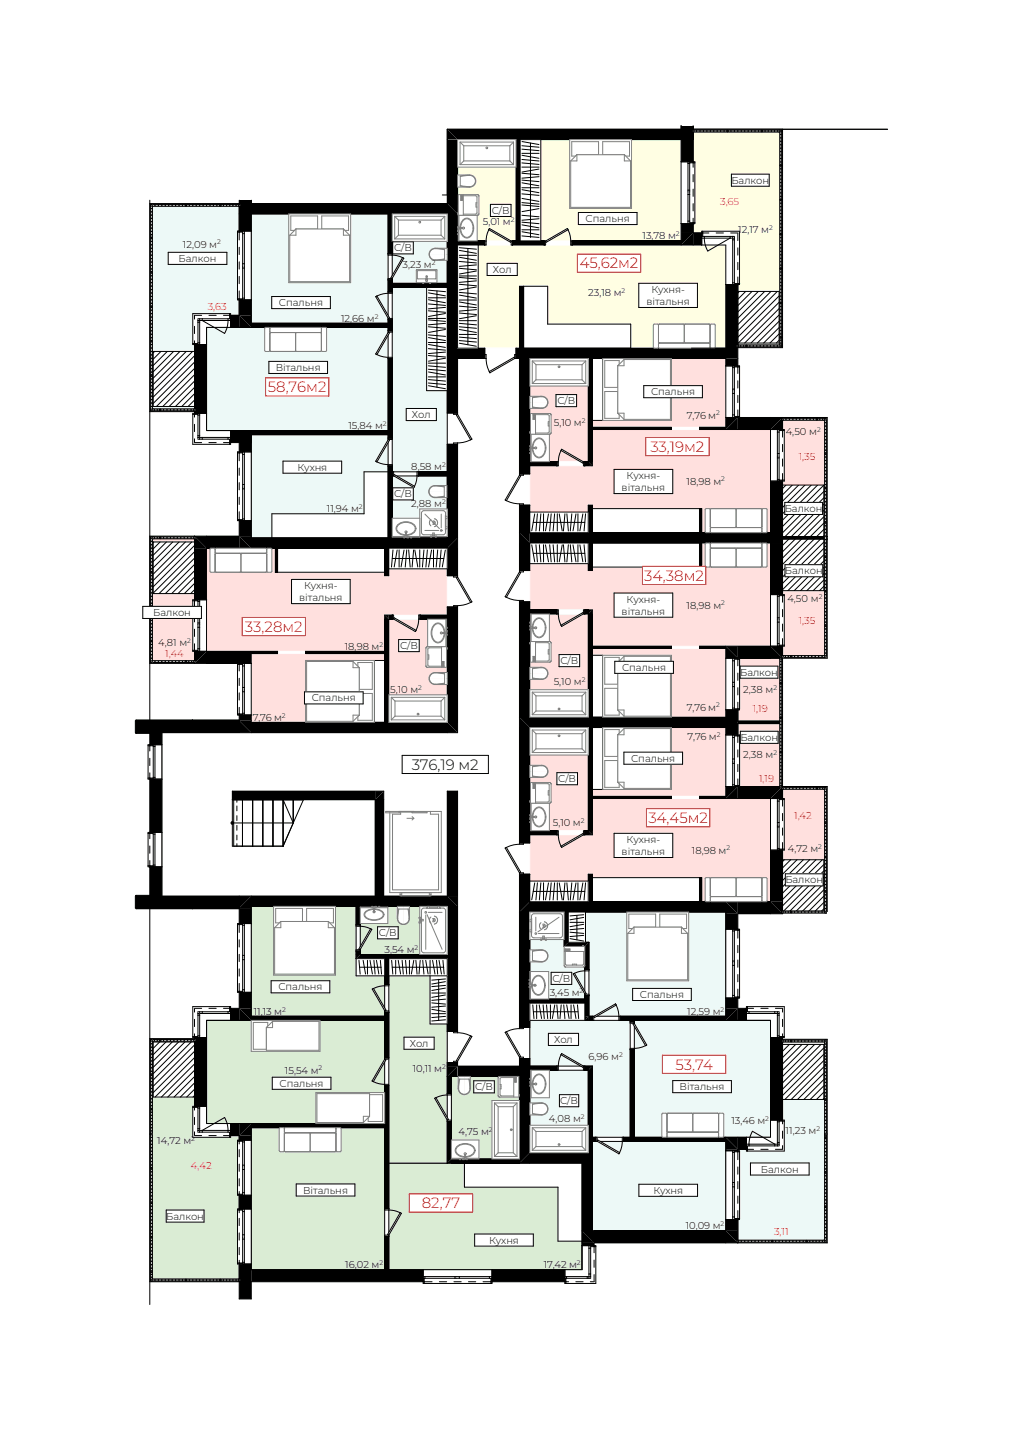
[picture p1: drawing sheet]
<svg xmlns="http://www.w3.org/2000/svg" width="420mm" height="594mm" viewBox="0 0 420 594" stroke-linecap="round" stroke-linejoin="round" font-family="sans-serif">
<defs><g id="words">
<g font-size="6.2" fill="#f00">
<text x="240.8" y="111.5">45,62м2</text>
<text x="111.3" y="162.9">58,76м2</text>
<text x="270.2" y="187.7">33,19м2</text>
<text x="267.6" y="241.2">34,38м2</text>
<text x="101.7" y="262.5">33,28м2</text>
<text x="269.3" y="341.9">34,45м2</text>
<text x="280.6" y="444.3">53,74</text>
<text x="175.2" y="501.9">82,77</text>
</g>
<text font-size="6.2" x="171.1" y="319.7">376,19 м2</text>
<g font-size="4.2">
<text x="303.9" y="76.3">Балкон</text>
<text x="204.3" y="88.9">С/В</text>
<text x="200.6" y="93.4">5,01 м</text>
<text x="243.3" y="92.2">Спальня</text>
<text x="266.9" y="99.4">13,78 м</text>
<text x="306.7" y="96.9">12,17 м</text>
<text x="76" y="102.8">12,09 м</text>
<text x="163.7" y="104.4">С/В</text>
<text x="74.2" y="108.8">Балкон</text>
<text x="167.2" y="111.4">3,23 м</text>
<text x="204.8" y="113.4">Хол</text>
<text x="244.4" y="122.9">23,18 м</text>
<text x="270.6" y="121.7">Кухня-</text>
<text x="115.9" y="127.2">Спальня</text>
<text x="268.5" y="126.7">вітальня</text>
<text x="141.7" y="133.7">12,66 м</text>
<text x="114.5" y="154.1">Вітальня</text>
<text x="231.6" y="167.9">С/В</text>
<text x="270.5" y="164.2">Спальня</text>
<text x="171.2" y="173.7">Хол</text>
<text x="285.4" y="173.9">7,76 м</text>
<text x="144.7" y="178.2">15,84 м</text>
<text x="230.1" y="177.1">5,10 м</text>
<text x="326.4" y="180.6">4,50 м</text>
<text x="123.6" y="195.5">Кухня</text>
<text x="170.9" y="195.4">8,58 м</text>
<text x="258.3" y="204">вітальня</text>
<text x="260.3" y="199">Кухня-</text>
<text x="285.2" y="201.3">18,98 м</text>
<text x="163.7" y="206.6">С/В</text>
<text x="135.8" y="212.8">11,94 м</text>
<text x="170.8" y="210.8">2,88 м</text>
<text x="326" y="212.7">Балкон</text>
<text x="326.1" y="238.5">Балкон</text>
<text x="126.3" y="244.7">Кухня-</text>
<text x="124.3" y="249.7">вітальня</text>
<text x="260.3" y="250.3">Кухня-</text>
<text x="327.1" y="250.1">4,50 м</text>
<text x="63.7" y="255.9">Балкон</text>
<text x="258.3" y="255.3">вітальня</text>
<text x="285.2" y="252.8">18,98 м</text>
<text x="65.7" y="268.3">4,81 м</text>
<text x="143.2" y="269.9">18,98 м</text>
<text x="166.2" y="269.6">С/В</text>
<text x="232.8" y="275.9">С/В</text>
<text x="258.4" y="278.7">Спальня</text>
<text x="307.5" y="280.7">Балкон</text>
<text x="230" y="284.6">5,10 м</text>
<text x="308.8" y="287.9">2,38 м</text>
<text x="129.5" y="291.4">Спальня</text>
<text x="162.1" y="288">5,10 м</text>
<text x="105" y="299.4">7,76 м</text>
<text x="285.4" y="295.1">7,76 м</text>
<text x="285.6" y="307.6">7,76 м</text>
<text x="307.6" y="307.7">Балкон</text>
<text x="262.2" y="316.4">Спальня</text>
<text x="308.8" y="315.1">2,38 м</text>
<text x="231.9" y="324.9">С/В</text>
<text x="229.7" y="343.1">5,10 м</text>
<text x="260.3" y="350.1">Кухня-</text>
<text x="258.3" y="355.2">вітальня</text>
<text x="287.4" y="354.6">18,98 м</text>
<text x="327.3" y="354.1">4,72 м</text>
<text x="326.3" y="366.9">Балкон</text>
<text x="157.4" y="388.9">С/В</text>
<text x="159.7" y="395.9">3,54 м</text>
<text x="229.5" y="407.9">С/В</text>
<text x="115.7" y="411.4">Спальня</text>
<text x="228.4" y="413.8">3,45 м</text>
<text x="265.8" y="414.6">Спальня</text>
<text x="105.4" y="421.5">11,13 м</text>
<text x="285.5" y="421.5">12,59 м</text>
<text x="170.2" y="434.8">Хол</text>
<text x="230.2" y="433.2">Хол</text>
<text x="244.5" y="440.3">6,96 м</text>
<text x="118.4" y="445.9">15,54 м</text>
<text x="171.4" y="445.3">10,11 м</text>
<text x="116.1" y="451.5">Спальня</text>
<text x="197.4" y="452.9">С/В</text>
<text x="282.3" y="452.8">Вітальня</text>
<text x="232.7" y="458.7">С/В</text>
<text x="228.1" y="465.9">4,08 м</text>
<text x="303.8" y="466.9">13,46 м</text>
<text x="190.5" y="471.4">4,75 м</text>
<text x="326.4" y="471">11,23 м</text>
<text x="65.3" y="475.3">14,72 м</text>
<text x="316.1" y="487.1">Балкон</text>
<text x="125.9" y="495.8">Вітальня</text>
<text x="271.4" y="495.9">Кухня</text>
<text x="69.1" y="506.6">Балкон</text>
<text x="284.9" y="510.7">10,09 м</text>
<text x="203.2" y="516.6">Кухня</text>
<text x="143.5" y="526.8">16,02 м</text>
<text x="225.9" y="526.8">17,42 м</text>
</g>
<g font-size="4.2" fill="#f00">
<text x="299.2" y="85">3,65</text>
<text x="86.3" y="129">3,63</text>
<text x="331.8" y="190.9">1,35</text>
<text x="331.8" y="259.2">1,35</text>
<text x="68.7" y="272.9">1,44</text>
<text x="312.7" y="295.6">1,19</text>
<text x="315.4" y="324.9">1,19</text>
<text x="330" y="340.1">1,42</text>
<text x="79.3" y="485.6">4,42</text>
<text x="321.6" y="513">3,11</text>
</g>
<g font-size="2.7">
<text x="212.2" y="92">2</text>
<text x="319.5" y="95.6">2</text>
<text x="90.2" y="101.5">2</text>
<text x="280.8" y="98.1">2</text>
<text x="179.4" y="110.1">2</text>
<text x="258.2" y="121.5">2</text>
<text x="155.7" y="132.3">2</text>
<text x="297.5" y="172.5">2</text>
<text x="159.1" y="176.9">2</text>
<text x="241.7" y="175.8">2</text>
<text x="339.4" y="179.2">2</text>
<text x="183.6" y="194.1">2</text>
<text x="299.6" y="200">2</text>
<text x="183.6" y="209.5">2</text>
<text x="149.1" y="211.5">2</text>
<text x="299.6" y="251.5">2</text>
<text x="340.1" y="248.8">2</text>
<text x="77.8" y="267">2</text>
<text x="157.6" y="268.6">2</text>
<text x="173.8" y="286.7">2</text>
<text x="241.7" y="283.2">2</text>
<text x="321.3" y="286.6">2</text>
<text x="297.5" y="293.8">2</text>
<text x="117.1" y="298.1">2</text>
<text x="297.8" y="306.3">2</text>
<text x="321.3" y="313.7">2</text>
<text x="241.3" y="341.8">2</text>
<text x="301.8" y="353.2">2</text>
<text x="339.9" y="352.7">2</text>
<text x="172.2" y="394.6">2</text>
<text x="240.8" y="412.5">2</text>
<text x="117.2" y="420.2">2</text>
<text x="299.4" y="420.2">2</text>
<text x="257.2" y="439">2</text>
<text x="132.4" y="444.6">2</text>
<text x="183.6" y="444">2</text>
<text x="241.3" y="464.6">2</text>
<text x="317.9" y="465.6">2</text>
<text x="79.5" y="474">2</text>
<text x="203.1" y="470.1">2</text>
<text x="339.2" y="469.7">2</text>
<text x="299.4" y="509.3">2</text>
<text x="157.6" y="525.5">2</text>
<text x="239.6" y="525.5">2</text>
</g>
</g></defs>
<path d="M282.9 52.2v1.5M368.7 53.7h-182.9v27.3h-2M62.2 83.2v216.1h5v77.9h-5v164.7" fill="none" stroke="#000" stroke-width=".42"/>
<path d="M325.1 431.7h18.6v84.6h-37.2v-38.9h18.6z" fill-rule="evenodd" fill="#edf9f7"/>
<path d="M325.1 431.7h18.6v84.6h-37.2v-38.9h18.6z" fill="none" stroke="#000" stroke-width=".42"/>
<path d="M306.5 273.4h18.6v26.2h-18.6z" fill-rule="evenodd" fill="#ffe0de"/>
<path d="M306.5 273.4h18.6v26.2h-18.6z" fill="none" stroke="#000" stroke-width=".42"/>
<path d="M62.2 222.7h18.6v52.9h-18.6z" fill-rule="evenodd" fill="#ffe0de"/>
<path d="M62.2 222.7h18.6v52.9h-18.6z" fill="none" stroke="#000" stroke-width=".42"/>
<path d="M62.2 431.4h18.6v40.3h18.6v60.7h-37.2z" fill-rule="evenodd" fill="#daecd4"/>
<path d="M62.2 431.4h18.6v40.3h18.6v60.7h-37.2z" fill="none" stroke="#000" stroke-width=".42"/>
<path d="M325.1 173.4h18.6v49.5h-18.6z" fill-rule="evenodd" fill="#ffe0de"/>
<path d="M325.1 173.4h18.6v49.5h-18.6z" fill="none" stroke="#000" stroke-width=".42"/>
<path d="M306.5 300.6h18.6v26.1h-18.6z" fill-rule="evenodd" fill="#ffe0de"/>
<path d="M306.5 300.6h18.6v26.1h-18.6z" fill="none" stroke="#000" stroke-width=".42"/>
<path d="M62.2 84.6h37.2v46.4h-18.6v40h-18.6z" fill-rule="evenodd" fill="#edf9f7"/>
<path d="M62.2 84.6h37.2v46.4h-18.6v40h-18.6z" fill="none" stroke="#000" stroke-width=".42"/>
<path d="M287.9 53.7h37.2v90.7h-18.6v-47.6h-18.6z" fill-rule="evenodd" fill="#fffee3"/>
<path d="M287.9 53.7h37.2v90.7h-18.6v-47.6h-18.6z" fill="none" stroke="#000" stroke-width=".42"/>
<path d="M325.1 223.9h18.6v49.5h-18.6z" fill-rule="evenodd" fill="#ffe0de"/>
<path d="M325.1 223.9h18.6v49.5h-18.6z" fill="none" stroke="#000" stroke-width=".42"/>
<path d="M325.1 326.7h18.6v51.9h-18.6z" fill-rule="evenodd" fill="#ffe0de"/>
<path d="M325.1 326.7h18.6v51.9h-18.6z" fill="none" stroke="#000" stroke-width=".42"/>
<path d="M220.1 346.8h26v-15.1h74v42.9h-74v-11.5h-1.7v11.5h-24.3z" fill-rule="evenodd" fill="#ffe0de"/>
<path d="M220.1 346.8h26v-15.1h74v42.9h-74v-11.5h-1.7v11.5h-24.3z" fill="none" stroke="#fff" stroke-width=".42"/>
<path d="M220.1 225.6h24.3v11.4h1.7v-11.4h74v42.8h-74v-15.1h-26z" fill-rule="evenodd" fill="#ffe0de"/>
<path d="M220.1 225.6h24.3v11.4h1.7v-11.4h74v42.8h-74v-15.1h-26z" fill="none" stroke="#fff" stroke-width=".42"/>
<path d="M85.8 227.7h74v11.4h1.7v-11.4h24.3v27.8h-26v15.1h-74z" fill-rule="evenodd" fill="#ffe0de"/>
<path d="M85.8 227.7h74v11.4h1.7v-11.4h24.3v27.8h-26v15.1h-74z" fill="none" stroke="#fff" stroke-width=".42"/>
<path d="M220.1 193.5h26v-15.1h74v42.9h-74v-11.5h-1.7v11.5h-24.3z" fill-rule="evenodd" fill="#ffe0de"/>
<path d="M220.1 193.5h26v-15.1h74v42.9h-74v-11.5h-1.7v11.5h-24.3z" fill="none" stroke="#fff" stroke-width=".42"/>
<path d="M190.1 101.8h111.4v42.8h-84v-25.7h-1.7v25.7h-25.7z" fill-rule="evenodd" fill="#fffee3"/>
<path d="M190.1 101.8h111.4v42.8h-84v-25.7h-1.7v25.7h-25.7z" fill="none" stroke="#fff" stroke-width=".42"/>
<path d="M325.1 433.8h17.1v22.9h-17.1z" fill-rule="evenodd" fill="#fff"/>
<g fill="none" stroke="#000" stroke-width=".42">
<path d="M325.1 433.8h17.1v22.9h-17.1zM325.3 433.8l-.2 .2M327.9 433.8l-2.8 2.9M330.5 433.8l-5.4 5.5M333.2 433.8l-8.1 8.1M335.8 433.8l-10.7 10.8M338.4 433.8l-13.3 13.4M341.1 433.8l-16 16M342.2 437.9l-17.1 17.2M342.2 435.3l-17.1 17.1M342.2 456.3l-.4 .4M342.2 453.7l-3 3"/>
<path d="M342.2 451l-5.6 5.7M342.2 448.4l-8.2 8.3M342.2 445.8l-10.9 10.9M342.2 443.2l-13.5 13.5M342.2 440.5l-16.1 16.2"/>
</g>
<path d="M220.1 302.2h24.3v42.9h-24.3z" fill-rule="evenodd" fill="#ffe0de"/>
<path d="M220.1 302.2h24.3v42.9h-24.3z" fill="none" stroke="#fff" stroke-width=".42"/>
<path d="M246.1 302.2h55.4v28.6h-55.4z" fill-rule="evenodd" fill="#ffe0de"/>
<path d="M246.1 302.2h55.4v28.6h-55.4z" fill="none" stroke="#fff" stroke-width=".42"/>
<path d="M325.1 357.1h17.1v21.5h-17.1z" fill-rule="evenodd" fill="#fff"/>
<g fill="none" stroke="#000" stroke-width=".42">
<path d="M325.1 357.1h17.1v21.5h-17.1zM325.8 357.1l-.7 .8M328.5 357.1l-3.4 3.4M331.1 357.1l-6 6M333.7 357.1l-8.6 8.7M336.3 357.1l-11.2 11.3M339 357.1l-13.9 13.9M341.6 357.1l-16.5 16.5M342.2 359.1l-17.1 17.2M342.2 377.5l-1 1.1M342.2 374.9l-3.6 3.7M342.2 372.3l-6.3 6.3"/>
<path d="M342.2 369.6l-8.9 9M342.2 367l-11.5 11.6M342.2 364.4l-14.1 14.2M342.2 361.8l-16.8 16.8"/>
</g>
<path d="M246.1 302.2h4.3v25.7h-4.3z" fill-rule="evenodd" fill="#fff"/>
<path d="M246.1 302.2h4.3v25.7h-4.3z" fill="none" stroke="#000" stroke-width=".42"/>
<path d="M220.1 444.6h24.3v34.2h-24.3z" fill-rule="evenodd" fill="#edf9f7"/>
<path d="M220.1 444.6h24.3v34.2h-24.3z" fill="none" stroke="#000" stroke-width=".42"/>
<path d="M246.1 474.1h55.4v37.2h-55.4z" fill-rule="evenodd" fill="#edf9f7"/>
<path d="M246.1 474.1h55.4v37.2h-55.4z" fill="none" stroke="#000" stroke-width=".42"/>
<path d="M220.1 378.8h14.3v14.3h8.5v21.9h-22.8z" fill-rule="evenodd" fill="#edf9f7"/>
<path d="M220.1 378.8h14.3v14.3h8.5v21.9h-22.8z" fill="none" stroke="#000" stroke-width=".42"/>
<path d="M236.1 378.8h65.4v43.3h-56.8v-30.7h-8.6z" fill-rule="evenodd" fill="#edf9f7"/>
<path d="M236.1 378.8h65.4v43.3h-56.8v-30.7h-8.6z" fill="none" stroke="#000" stroke-width=".42"/>
<path d="M263.5 423.8h56.6v48.6h-56.6z" fill-rule="evenodd" fill="#edf9f7"/>
<path d="M263.5 423.8h56.6v48.6h-56.6z" fill="none" stroke="#000" stroke-width=".42"/>
<path d="M220.1 416.7h22.8v7.1h18.9v48.6h-15.7v-29.6h-26z" fill-rule="evenodd" fill="#edf9f7"/>
<path d="M220.1 416.7h22.8v7.1h18.9v48.6h-15.7v-29.6h-26z" fill="none" stroke="#000" stroke-width=".42"/>
<path d="M220.1 255.1h24.3v42.8h-24.3z" fill-rule="evenodd" fill="#ffe0de"/>
<path d="M220.1 255.1h24.3v42.8h-24.3z" fill="none" stroke="#fff" stroke-width=".42"/>
<path d="M246.1 269.3h55.4v28.6h-55.4z" fill-rule="evenodd" fill="#ffe0de"/>
<path d="M246.1 269.3h55.4v28.6h-55.4z" fill="none" stroke="#fff" stroke-width=".42"/>
<path d="M325.1 223.9h17.1v21.4h-17.1z" fill-rule="evenodd" fill="#fff"/>
<g fill="none" stroke="#000" stroke-width=".42">
<path d="M325.1 223.9h17.1v21.4h-17.1zM325.1 223.9h.1M327.7 223.9l-2.6 2.7M330.4 223.9l-5.3 5.3M333 223.9l-7.9 7.9M335.6 223.9l-10.5 10.5M338.2 223.9l-13.1 13.2M340.9 223.9l-15.8 15.8M342.2 238.3l-7 7M342.2 235.7l-9.6 9.6M342.2 233.1l-12.3 12.2M342.2 230.4l-14.9 14.9"/>
<path d="M342.2 227.8l-17.1 17.1M342.2 225.2l-17.1 17.1M342.2 243.6l-1.7 1.7M342.2 240.9l-4.4 4.4"/>
</g>
<path d="M246.1 272.2h4.3v25.7h-4.3z" fill-rule="evenodd" fill="#fff"/>
<path d="M246.1 272.2h4.3v25.7h-4.3z" fill="none" stroke="#000" stroke-width=".42"/>
<path d="M161.5 257.2h24.3v42.9h-24.3z" fill-rule="evenodd" fill="#ffe0de"/>
<path d="M161.5 257.2h24.3v42.9h-24.3z" fill="none" stroke="#fff" stroke-width=".42"/>
<path d="M104.4 271.5h55.4v28.6h-55.4z" fill-rule="evenodd" fill="#ffe0de"/>
<path d="M104.4 271.5h55.4v28.6h-55.4z" fill="none" stroke="#fff" stroke-width=".42"/>
<path d="M63.7 225.1h17.1v21.5h-17.1z" fill-rule="evenodd" fill="#fff"/>
<g fill="none" stroke="#000" stroke-width=".42">
<path d="M63.7 225.1h17.1v21.5h-17.1zM63.9 225.1l-.2 .3M66.5 225.1l-2.8 2.9M69.1 225.1l-5.4 5.5M71.8 225.1l-8.1 8.1M74.4 225.1l-10.7 10.8M77 225.1l-13.3 13.4M79.6 225.1l-15.9 16M80.8 239.7l-6.8 6.9M80.8 237.1l-9.5 9.5M80.8 234.5l-12.1 12.1M80.8 231.8l-14.7 14.8"/>
<path d="M80.8 229.2l-17.1 17.2M80.8 226.6l-17.1 17.1M80.8 245l-1.6 1.6M80.8 242.4l-4.2 4.2"/>
</g>
<path d="M155.5 274.3h4.3v25.8h-4.3z" fill-rule="evenodd" fill="#fff"/>
<path d="M155.5 274.3h4.3v25.8h-4.3z" fill="none" stroke="#000" stroke-width=".42"/>
<path d="M104.4 468.4h55.4v59h-55.4z" fill-rule="evenodd" fill="#daecd4"/>
<path d="M104.4 468.4h55.4v59h-55.4z" fill="none" stroke="#000" stroke-width=".42"/>
<path d="M85.8 423.8h74v42.9h-74z" fill-rule="evenodd" fill="#daecd4"/>
<path d="M85.8 423.8h74v42.9h-74z" fill="none" stroke="#000" stroke-width=".42"/>
<path d="M161.5 483.1h80.3v44.3h-80.3z" fill-rule="evenodd" fill="#daecd4"/>
<path d="M161.5 483.1h80.3v44.3h-80.3zM185.8 483.1h.1" fill="none" stroke="#000" stroke-width=".42"/>
<path d="M187.5 447.1h28.3v34.3h-28.3z" fill-rule="evenodd" fill="#daecd4"/>
<path d="M187.5 447.1h28.3v34.3h-28.3z" fill="none" stroke="#000" stroke-width=".42"/>
<path d="M161.5 398.2h24.3v84.9h-24.3z" fill-rule="evenodd" fill="#daecd4"/>
<path d="M161.5 398.2h24.3v84.9h-24.3z" fill="none" stroke="#000" stroke-width=".42"/>
<path d="M149.7 376.5h36.1v20h-36.1z" fill-rule="evenodd" fill="#daecd4"/>
<path d="M149.7 376.5h36.1v20h-36.1z" fill="none" stroke="#000" stroke-width=".42"/>
<path d="M104.4 376.5h43.5v21.7h11.9v23.9h-55.4z" fill-rule="evenodd" fill="#daecd4"/>
<path d="M104.4 376.5h43.5v21.7h11.9v23.9h-55.4z" fill="none" stroke="#000" stroke-width=".42"/>
<path d="M63.7 432.8h17.1v22.9h-17.1z" fill-rule="evenodd" fill="#fff"/>
<g fill="none" stroke="#000" stroke-width=".42">
<path d="M63.7 432.8h17.1v22.9h-17.1zM66.3 432.8l-2.6 2.7M68.9 432.8l-5.2 5.3M71.5 432.8l-7.8 7.9M74.2 432.8l-10.5 10.5M76.8 432.8l-13.1 13.2M79.4 432.8l-15.7 15.8M80.8 439.3l-16.4 16.4M80.8 436.7l-17.1 17.1M80.8 434.1l-17.1 17.1M80.8 455.1l-.6 .6M80.8 452.5l-3.2 3.2"/>
<path d="M80.8 449.8l-5.9 5.9M80.8 447.2l-8.5 8.5M80.8 444.6l-11.1 11.1M80.8 442l-13.7 13.7"/>
</g>
<path d="M246.1 225.6h44.5v10h-44.5z" fill-rule="evenodd" fill="#fff"/>
<path d="M246.1 225.6h44.5v10h-44.5z" fill="none" stroke="#000" stroke-width=".42"/>
<path d="M246.1 364.6h44.5v10h-44.5z" fill-rule="evenodd" fill="#fff"/>
<path d="M246.1 364.6h44.5v10h-44.5z" fill="none" stroke="#000" stroke-width=".42"/>
<path d="M115.3 227.7h44.5v10h-44.5z" fill-rule="evenodd" fill="#fff"/>
<path d="M115.3 227.7h44.5v10h-44.5z" fill="none" stroke="#000" stroke-width=".42"/>
<path d="M192.9 483.1h48.9v32.5h-10v-22.5h-38.9z" fill-rule="evenodd" fill="#fff"/>
<path d="M192.9 483.1h48.9v32.5h-10v-22.5h-38.9z" fill="none" stroke="#000" stroke-width=".42"/>
<path d="M220.1 148.9h24.3v42.9h-24.3z" fill-rule="evenodd" fill="#ffe0de"/>
<path d="M220.1 148.9h24.3v42.9h-24.3z" fill="none" stroke="#fff" stroke-width=".42"/>
<path d="M246.1 148.9h55.4v28.6h-55.4z" fill-rule="evenodd" fill="#ffe0de"/>
<path d="M246.1 148.9h55.4v28.6h-55.4z" fill="none" stroke="#fff" stroke-width=".42"/>
<path d="M325.1 201.5h17.1v21.4h-17.1z" fill-rule="evenodd" fill="#fff"/>
<g fill="none" stroke="#000" stroke-width=".42">
<path d="M325.1 201.5h17.1v21.4h-17.1zM326.5 201.5l-1.4 1.4M329.2 201.5l-4.1 4.1M331.8 201.5l-6.7 6.7M334.4 201.5l-9.3 9.3M337 201.5l-11.9 11.9M339.7 201.5l-14.6 14.6M342.2 219.9l-3 3M342.2 217.3l-5.6 5.6M342.2 214.7l-8.2 8.2M342.2 212l-10.8 10.9M342.2 209.4l-13.5 13.5"/>
<path d="M342.2 206.8l-16.1 16.1M342.2 204.2l-17.1 17.1M342.2 201.5l-17.1 17.2M342.2 222.6l-.3 .3"/>
</g>
<path d="M246.1 148.9h4.3v25.7h-4.3z" fill-rule="evenodd" fill="#fff"/>
<path d="M246.1 148.9h4.3v25.7h-4.3z" fill="none" stroke="#000" stroke-width=".42"/>
<path d="M246.1 211.3h44.5v10h-44.5z" fill-rule="evenodd" fill="#fff"/>
<path d="M246.1 211.3h44.5v10h-44.5z" fill="none" stroke="#000" stroke-width=".42"/>
<path d="M63.7 146h17.1v22.8h-17.1z" fill-rule="evenodd" fill="#fff"/>
<g fill="none" stroke="#000" stroke-width=".42">
<path d="M63.7 146h17.1v22.8h-17.1zM64.2 146l-.5 .6M66.9 146l-3.2 3.2M69.5 146l-5.8 5.8M72.1 146l-8.4 8.4M74.7 146l-11 11.1M77.4 146l-13.7 13.7M80 146l-16.3 16.3M80.8 158.3l-10.5 10.5M80.8 155.7l-13.2 13.1M80.8 153.1l-15.8 15.7M80.8 150.4l-17.1 17.2"/>
<path d="M80.8 147.8l-17.1 17.1M80.8 168.8h.1M80.8 166.2l-2.7 2.6M80.8 163.6l-5.3 5.2M80.8 160.9l-7.9 7.9"/>
</g>
<path d="M104.4 180.6h56.8v42.8h-56.8z" fill-rule="evenodd" fill="#edf9f7"/>
<path d="M104.4 180.6h56.8v42.8h-56.8z" fill="none" stroke="#000" stroke-width=".42"/>
<path d="M85.8 136h75.4v42.8h-75.4z" fill-rule="evenodd" fill="#edf9f7"/>
<path d="M85.8 136h75.4v42.8h-75.4z" fill="none" stroke="#000" stroke-width=".42"/>
<path d="M104.4 88.8h56.8v45.5h-56.8z" fill-rule="evenodd" fill="#edf9f7"/>
<path d="M104.4 88.8h56.8v45.5h-56.8z" fill="none" stroke="#000" stroke-width=".42"/>
<path d="M162.9 197.7h22.9v25.7h-22.9z" fill-rule="evenodd" fill="#edf9f7"/>
<path d="M162.9 197.7h22.9v25.7h-22.9z" fill="none" stroke="#000" stroke-width=".42"/>
<path d="M162.9 119.4h22.9v76.6h-22.9z" fill-rule="evenodd" fill="#edf9f7"/>
<path d="M162.9 119.4h22.9v76.6h-22.9z" fill="none" stroke="#000" stroke-width=".42"/>
<path d="M112.9 213.4h38.3v-17.4h10v27.4h-48.3z" fill-rule="evenodd" fill="#fff"/>
<path d="M112.9 213.4h38.3v-17.4h10v27.4h-48.3z" fill="none" stroke="#000" stroke-width=".42"/>
<path d="M190.1 58h24.3v42.1h-24.3z" fill-rule="evenodd" fill="#fffee3"/>
<path d="M190.1 58h24.3v42.1h-24.3z" fill="none" stroke="#fff" stroke-width=".42"/>
<path d="M216.1 58h66.8v42.1h-66.8z" fill-rule="evenodd" fill="#fffee3"/>
<path d="M216.1 58h66.8v42.1h-66.8z" fill="none" stroke="#fff" stroke-width=".42"/>
<path d="M306.5 121.1h17.2v21.4h-17.2z" fill-rule="evenodd" fill="#fff"/>
<g fill="none" stroke="#000" stroke-width=".42">
<path d="M306.5 121.1h17.2v21.4h-17.2zM307.2 121.1l-.7 .6M309.8 121.1l-3.3 3.2M312.4 121.1l-5.9 5.8M315 121.1l-8.5 8.5M317.7 121.1l-11.2 11.1M320.3 121.1l-13.8 13.7M322.9 121.1l-16.4 16.4M323.7 138.7l-3.8 3.8M323.7 136.1l-6.5 6.4M323.7 133.4l-9.1 9.1M323.7 130.8l-11.7 11.7"/>
<path d="M323.7 128.2l-14.3 14.3M323.7 125.6l-17 16.9M323.7 122.9l-17.2 17.2M323.7 141.3l-1.2 1.2"/>
</g>
<path d="M217.5 118.9h10v15.7h34.5v10h-44.5z" fill-rule="evenodd" fill="#fff"/>
<path d="M217.5 118.9h10v15.7h34.5v10h-44.5z" fill="none" stroke="#000" stroke-width=".42"/>
<path d="M162.9 88.8h22.9v28.9h-22.9z" fill-rule="evenodd" fill="#edf9f7"/>
<path d="M162.9 88.8h22.9v28.9h-22.9z" fill="none" stroke="#000" stroke-width=".42"/>
<path d="M56.4 372.3v4.9M56.5 377.3h23.4M56.5 372.1h5.7M80 377.3h19.3" fill="none" stroke="#e0f5ff" stroke-width=".42"/>
<path d="M56.5 371.9h5.7v.3l-6 .1v4.9h23.7v.3h-23.4zM80 377.2h19.3v.3h-19.3z" fill="none" stroke="#000" stroke-width=".42"/>
<path d="M56.5 299.1h23.4v.2h-23.7v5h6v.3h-5.7zM80 299.1h19.3v.2h-19.3zM56.4 372.1h.1M56.5 377.2v.1M62.2 372.2h.1M79.9 377.2h.1M99.3 377.2h.1" fill="none" stroke="#000" stroke-width=".42"/>
<path d="M56.4 299.3v5M56.5 299.2h23.4M80 299.2h19.3M56.5 304.5h5.7" fill="none" stroke="#e0f5ff" stroke-width=".42"/>
<path d="M56.5 299.3h.1M79.9 299.3h.1M99.3 299.3h.1M56.4 304.3h.1M62.2 304.3h.1" fill="none" stroke="#000" stroke-width=".42"/>
<g fill="none" stroke="#000" stroke-width=".42">
<path d="M96.5 332.2h29.5l-8.4 19.3h-21.1zM97.1 332.2v19.3M98.4 332.2v1M98.4 334.8v2M98.4 338.8v2M100.7 332.2v19.3M105 332.2v19.3M109.2 332.2v19.3M113.4 332.2v19.3M121.8 332.2v9.6M96.5 341.8h25.3M98.4 342.9v2"/>
<path d="M98.4 346.9v2M98.4 350.4v1.1M121.8 341.8l-4.2-9.6v19.3"/>
<circle cx="96.5" cy="341.8" r=".54"/>
</g>
<circle cx="96.5" cy="341.8" r=".54" fill="#000"/>
<g fill="#000">
<path d="M301.5 472.4h5v5zM301.5 472.4l5 5h-5zM301.5 511.3l5 5h-5zM301.5 511.3h5v5z"/>
<path d="M301.5 477.4h5v.6h-5z" fill-rule="evenodd"/>
<path d="M301.5 506.6h5v4.7h-5z" fill-rule="evenodd"/>
</g>
<path d="M301.5 478h3.6v28.6h-3.6z" fill-rule="evenodd" fill="#fff"/>
<path d="M301.5 472.4h5M301.5 474.1v3.9h5v-.6M301.5 511.3v-4.7h5v9.7h-5" fill="none" stroke="#000" stroke-width=".42"/>
<g fill="#fff">
<path d="M305.1 478h1.4l.7 .4v27.7l-.7 .5h-1.4z" fill-rule="evenodd"/>
<path d="M305.1 506.1h1.4v.5h-1.4z" fill-rule="evenodd"/>
<path d="M306.5 506.1h.7v.5h-.7z" fill-rule="evenodd"/>
<path d="M305.1 478h1.4v.4h-1.4z" fill-rule="evenodd"/>
<path d="M306.5 478h.7v.4h-.7z" fill-rule="evenodd"/>
</g>
<path d="M301.5 478v28.6M306.5 478v3.7M307.2 478.4h-2.1v-.4h2.1v28.6h-2.1v-.5h2.1M306.5 484.7v3.1M306.5 490.8v3M306.5 496.8v3M306.5 502.9v3.7" fill="none" stroke="#000" stroke-width=".42"/>
<g fill="#fff">
<path d="M304.4 505.5h.7v1.1h-.7z" fill-rule="evenodd"/>
<path d="M304.4 491.9h.7v1.1h-.7z" fill-rule="evenodd"/>
<path d="M304.4 493h.7v12.5h-.7z" fill-rule="evenodd"/>
<path d="M304.4 491.2h.7v.7h-.7z" fill-rule="evenodd"/>
<path d="M304.4 478h.7v.7h-.7z" fill-rule="evenodd"/>
<path d="M304.4 478.7h.7v12.5h-.7z" fill-rule="evenodd"/>
</g>
<g fill="none" stroke="#000" stroke-width=".42">
<path d="M220.1 415v-36.2h-4.3v47.9h4.3v-10M215.8 427.3a11.9 11.9 0 0 0-5.9 1.6M215.8 442.8v-3.1h4.3v3.1M215.8 447.1v34.3M220.1 444.6v34.2M301.5 478h5M304.4 478v28.6M304.4 478.7h.7M305.1 478v28.6M215.8 483.1h4.3M304.4 493h.7M304.4 491.2h.7"/>
<path d="M301.5 506.6h5M304.4 505.5h.7"/>
</g>
<g fill="#000">
<path d="M220.1 478.8v4.3h-4.3zM215.8 478.8h4.3l-4.3 4.3z"/>
<path d="M215.8 378.8h4.3v47.9h-4.3z" fill-rule="evenodd"/>
<path d="M215.8 439.7h4.3v39.1h-4.3z" fill-rule="evenodd"/>
</g>
<g fill="#fff">
<path d="M215.8 426.7h1.6v.6h-1.6z" fill-rule="evenodd"/>
<path d="M215.8 439.1h1.6v.6h-1.6z" fill-rule="evenodd"/>
<path d="M209.9 428.9l.5-.3 5.9 10.2-.5 .3z" fill-rule="evenodd"/>
</g>
<path d="M209.9 428.9l.5-.3 5.9 10.2-.5 .3zM215.8 439.1h1.6v.6M215.8 439.1v.6h4.3M217.4 426.7v.6h-1.6v-.6h4.3M246.1 472.4h1.4v1.7h-1.4M258.5 474.1a10.4 10.4 0 0 1-1.4 5.2M261.8 472.4h-2.7v1.7h42.4M263.5 472.4h38" fill="none" stroke="#000" stroke-width=".42"/>
<g fill="#000">
<path d="M246.1 472.4h1.4v1.7h-1.4z" fill-rule="evenodd"/>
<path d="M259.1 472.4h42.4v1.7h-42.4z" fill-rule="evenodd"/>
</g>
<g fill="#fff">
<path d="M258.5 472.4h.6v1.7h-.6z" fill-rule="evenodd"/>
<path d="M247.5 472.4h.6v1.7h-.6z" fill-rule="evenodd"/>
<path d="M248.4 473.6l9 5.2-.3 .5-9-5.2z" fill-rule="evenodd"/>
</g>
<path d="M242.9 391.4h1.8v11.3h-1.8v-9.6M220.1 416.7h22.8v7.1h1.8M220.1 415h22.8v-1.4h1.8v8.5M243 403.3l-2.1 .2-2.7 1.1M247.5 472.4h.6v1.7h-.6zM248.4 473.6l9 5.2-.3 .5-9-5.2zM258.5 472.4h.6v1.7h-.6z" fill="none" stroke="#000" stroke-width=".42"/>
<g fill="#000">
<path d="M242.9 391.4h1.8l-1.8 1.7zM244.7 391.4v1.7h-1.8zM242.9 422.1h1.8l-1.8 1.7zM242.9 423.8l1.8-1.7v1.7z"/>
<path d="M242.9 393.1h1.8v9.6h-1.8z" fill-rule="evenodd"/>
<path d="M220.1 415h22.8v1.7h-22.8z" fill-rule="evenodd"/>
<path d="M242.9 413.6h1.8v8.5h-1.8z" fill-rule="evenodd"/>
</g>
<g fill="#fff">
<path d="M243 402.7h1.7v.6h-1.7z" fill-rule="evenodd"/>
<path d="M243 413h1.7v.6h-1.7z" fill-rule="evenodd"/>
<path d="M238.2 404.6l.5-.3 4.8 8.4-.5 .3z" fill-rule="evenodd"/>
</g>
<path d="M238.2 404.6l.5-.3 4.8 8.4-.5 .3zM242.9 402.7h1.8v.6h-1.7v-.6M243 413h1.7v.6h-1.8M243 413v.6" fill="none" stroke="#000" stroke-width=".42"/>
<g fill="#000">
<path d="M301.5 374.6h5v5zM301.5 374.6l5 5h-5zM301.5 418.8h5l-5 5zM306.5 418.8v5h-5z"/>
<path d="M301.5 379.6h5v6.4h-5z" fill-rule="evenodd"/>
<path d="M301.5 414.6h5v4.2h-5z" fill-rule="evenodd"/>
</g>
<path d="M301.5 386h3.6v28.6h-3.6z" fill-rule="evenodd" fill="#fff"/>
<path d="M301.5 374.6h5M301.5 378.8v7.2h5v-6.4M306.5 418.8v-4.2h-5v7.5M301.5 423.8h5" fill="none" stroke="#000" stroke-width=".42"/>
<g fill="#fff">
<path d="M305.1 386h1.4l.7 .4v27.7l-.7 .5h-1.4z" fill-rule="evenodd"/>
<path d="M305.1 414.1h1.4v.5h-1.4z" fill-rule="evenodd"/>
<path d="M306.5 414.1h.7v.5h-.7z" fill-rule="evenodd"/>
<path d="M305.1 386h1.4v.4h-1.4z" fill-rule="evenodd"/>
<path d="M306.5 386h.7v.4h-.7z" fill-rule="evenodd"/>
</g>
<path d="M301.5 386v28.6M306.5 386v3.7M306.5 392.7v3M306.5 398.8v3M307.2 386.4h-2.1v-.4h2.1v28.6h-2.1v-.5h2.1M306.5 404.8v3M306.5 410.9v3.7" fill="none" stroke="#000" stroke-width=".42"/>
<g fill="#fff">
<path d="M304.4 413.5h.7v1.1h-.7z" fill-rule="evenodd"/>
<path d="M304.4 399.9h.7v1.1h-.7z" fill-rule="evenodd"/>
<path d="M304.4 401h.7v12.5h-.7z" fill-rule="evenodd"/>
<path d="M304.4 399.2h.7v.7h-.7z" fill-rule="evenodd"/>
<path d="M304.4 386h.7v.7h-.7z" fill-rule="evenodd"/>
<path d="M304.4 386.7h.7v12.5h-.7z" fill-rule="evenodd"/>
</g>
<path d="M301.5 386h5M304.4 386v28.6M304.4 399.2h.7M304.4 386.7h.7M305.1 386v28.6M255.7 417a10.4 10.4 0 0 1 1.4 5.2M301.5 414.6h5M304.4 413.5h.7M304.4 401h.7M244.7 422.1h1.4v1.7h-1.4M263.5 423.8h38M301.5 422.1h-43.8v1.7h4.1" fill="none" stroke="#000" stroke-width=".42"/>
<g fill="#000">
<path d="M244.7 422.1h1.4v1.7h-1.4z" fill-rule="evenodd"/>
<path d="M257.7 422.1h43.8v1.7h-43.8z" fill-rule="evenodd"/>
</g>
<g fill="#fff">
<path d="M257.1 422.2h.6v1.6h-.6z" fill-rule="evenodd"/>
<path d="M246.1 422.2h.6v1.6h-.6z" fill-rule="evenodd"/>
<path d="M246.7 422.2l9-5.2 .3 .5-9.1 5.2z" fill-rule="evenodd"/>
</g>
<path d="M246.1 422.1l.6 .1v1.6h-.6zM246.7 422.2l9-5.2 .3 .5-9.1 5.2zM257.1 422.2l.6-.1v1.7h-.6z" fill="none" stroke="#000" stroke-width=".42"/>
<g fill="#000">
<path d="M62.2 304.3h5v5h-5z" fill-rule="evenodd"/>
<path d="M62.2 323.6h5v22.2h-5z" fill-rule="evenodd"/>
<path d="M62.2 360.1h5v12.1h-5z" fill-rule="evenodd"/>
</g>
<g fill="#fff">
<path d="M63.7 345.8h3.5v14.3h-3.5z" fill-rule="evenodd"/>
<path d="M63.7 309.3h3.5v14.3h-3.5z" fill-rule="evenodd"/>
</g>
<path d="M62.2 304.3v5h5v-5M62.2 323.6h5v22.2h-5zM62.2 372.2v-12.1h5v12.1" fill="none" stroke="#000" stroke-width=".42"/>
<g fill="#fff">
<path d="M61.5 346.2l.7-.4h1.5v14.3h-1.5l-.7-.5z" fill-rule="evenodd"/>
<path d="M62.2 345.8h1.5v.4h-1.5z" fill-rule="evenodd"/>
<path d="M61.5 345.8h.7v.4h-.7z" fill-rule="evenodd"/>
<path d="M62.2 359.6h1.5v.5h-1.5z" fill-rule="evenodd"/>
<path d="M61.5 359.6h.7v.5h-.7z" fill-rule="evenodd"/>
</g>
<path d="M61.5 346.2h2.2v-.4h-2.2v14.3h2.2v-.5h-2.2M62.2 345.8v2.6M62.2 351.4v3M62.2 357.5v2.6M67.2 345.8v14.3" fill="none" stroke="#000" stroke-width=".42"/>
<g fill="#fff">
<path d="M63.7 345.8h.7v.7h-.7z" fill-rule="evenodd"/>
<path d="M63.7 359.3h.7v.8h-.7z" fill-rule="evenodd"/>
<path d="M63.7 346.5h.7v12.8h-.7z" fill-rule="evenodd"/>
</g>
<path d="M62.2 345.8h5M63.7 346.5h.7M63.7 345.8v14.3M63.7 359.3h.7M64.4 345.8v14.3M62.2 360.1h5" fill="none" stroke="#000" stroke-width=".42"/>
<g fill="#fff">
<path d="M61.5 309.8l.7-.5h1.5v14.3h-1.5l-.7-.4z" fill-rule="evenodd"/>
<path d="M62.2 309.3h1.5v.5h-1.5z" fill-rule="evenodd"/>
<path d="M61.5 309.3h.7v.5h-.7z" fill-rule="evenodd"/>
<path d="M62.2 323.2h1.5v.4h-1.5z" fill-rule="evenodd"/>
<path d="M61.5 323.2h.7v.4h-.7z" fill-rule="evenodd"/>
</g>
<path d="M61.5 309.8h2.2v-.5h-2.2v14.3h2.2v-.4h-2.2M62.2 309.3v2.7M62.2 315v3M67.2 309.3v14.3M62.2 321v2.6" fill="none" stroke="#000" stroke-width=".42"/>
<g fill="#fff">
<path d="M63.7 309.3h.7v.8h-.7z" fill-rule="evenodd"/>
<path d="M63.7 322.9h.7v.7h-.7z" fill-rule="evenodd"/>
<path d="M63.7 310.1h.7v12.8h-.7z" fill-rule="evenodd"/>
</g>
<path d="M62.2 309.3h5M63.7 310.1h.7M63.7 309.3v14.3M64.4 309.3v14.3M62.2 323.6h5M63.7 322.9h.7" fill="none" stroke="#000" stroke-width=".42"/>
<g fill="#000">
<path d="M320.1 326.7h5l-5 5zM320.1 331.7l5-5v5zM320.1 374.6l5 5h-5zM320.1 374.6h5v5z"/>
<path d="M320.1 353.1h5v21.5h-5z" fill-rule="evenodd"/>
</g>
<path d="M320.1 331.7h3.6v21.4h-3.6z" fill-rule="evenodd" fill="#fff"/>
<path d="M320.1 326.7h5v5h-5M320.1 374.6v-21.5h5v26.5h-5" fill="none" stroke="#000" stroke-width=".42"/>
<g fill="#fff">
<path d="M323.7 331.7h1.4l.7 .4v20.6l-.7 .4h-1.4z" fill-rule="evenodd"/>
<path d="M323.7 331.7h1.4v.4h-1.4z" fill-rule="evenodd"/>
<path d="M325.1 331.7h.7v.4h-.7z" fill-rule="evenodd"/>
<path d="M323.7 352.7h1.4v.4h-1.4z" fill-rule="evenodd"/>
<path d="M325.1 352.7h.7v.4h-.7z" fill-rule="evenodd"/>
</g>
<path d="M320.1 331.7v21.4M325.1 331.7v3.2M325.1 337.9v3M325.8 332.1h-2.1v-.4h2.1v21.4h-2.1v-.4h2.1M325.1 343.9v3.1M325.1 350v3.1" fill="none" stroke="#000" stroke-width=".42"/>
<g fill="#fff">
<path d="M322.9 331.7h.8v1.1h-.8z" fill-rule="evenodd"/>
<path d="M322.9 341.7h.8v1.1h-.8z" fill-rule="evenodd"/>
<path d="M322.9 332.8h.8v8.9h-.8z" fill-rule="evenodd"/>
<path d="M322.9 342.8h.8v.7h-.8z" fill-rule="evenodd"/>
<path d="M322.9 352.4h.8v.7h-.8z" fill-rule="evenodd"/>
<path d="M322.9 343.5h.8v8.9h-.8z" fill-rule="evenodd"/>
</g>
<g fill="none" stroke="#000" stroke-width=".42">
<path d="M301.5 297.9h-85.7v52.2h4.3v-3.3M244.4 302.2h-24.3v42.9M246.1 302.2h55.4M320.1 331.7h5M322.9 331.7v21.4M322.9 332.8h.8M323.7 331.7v21.4M215.8 350.7a11.9 11.9 0 0 0-5.9 1.6M320.1 353.1h5M322.9 341.7h.8M322.9 343.5h.8M322.9 352.4h.8"/>
<path d="M220.1 374.6v-11.5h-4.3v15.7h4.3"/>
</g>
<g fill="#000">
<path d="M215.8 297.9h4.3v4.3zM215.8 297.9l4.3 4.3h-4.3zM220.1 374.6v4.2h-4.3zM215.8 374.6h4.3l-4.3 4.2z"/>
<path d="M215.8 302.2h4.3v47.9h-4.3z" fill-rule="evenodd"/>
<path d="M220.1 297.9h81.4v4.3h-81.4z" fill-rule="evenodd"/>
<path d="M215.8 363.1h4.3v11.5h-4.3z" fill-rule="evenodd"/>
</g>
<g fill="#fff">
<path d="M215.8 350.1h1.6v.6h-1.6z" fill-rule="evenodd"/>
<path d="M215.8 362.6h1.6v.5h-1.6z" fill-rule="evenodd"/>
<path d="M209.9 352.3l.5-.3 5.9 10.3-.5 .3z" fill-rule="evenodd"/>
</g>
<path d="M209.9 352.3l.5-.3 5.9 10.3-.5 .3zM217.4 350.1v.6h-1.6v-.6h4.3M220.1 345.1h11.3v1.7h-11.3M231.9 346.8a10.4 10.4 0 0 0 1.4 5.2M244.4 345.1h-1.5v1.7h3.2v-1.7M215.8 362.6h1.6v.5M215.8 362.6v.5h4.3M220.1 378.8h81.4M220.1 374.6h24.3M246.1 374.6h44.5M291.5 374.6h10" fill="none" stroke="#000" stroke-width=".42"/>
<g fill="#000">
<path d="M244.4 345.1l1.7 1.7h-1.7zM244.4 345.1h1.7v1.7z"/>
<path d="M220.1 345.1h11.3v1.7h-11.3z" fill-rule="evenodd"/>
<path d="M242.9 345.1h1.5v1.7h-1.5z" fill-rule="evenodd"/>
<path d="M220.1 374.6h81.4v4.2h-81.4z" fill-rule="evenodd"/>
</g>
<g fill="#fff">
<path d="M231.4 345.1h.5v1.7h-.5z" fill-rule="evenodd"/>
<path d="M242.4 345.1h.5v1.7h-.5z" fill-rule="evenodd"/>
<path d="M233.1 351.5l9-5.2 .3 .5-9.1 5.2z" fill-rule="evenodd"/>
</g>
<path d="M244.4 302.2v42.9M246.1 302.2v28.6h32.8v.9h-32.8v13.4M301.5 326.7v4.1h-10.9v.9h29.5M306.5 326.7h13.6M231.4 345.1v1.7h.5v-1.7h-.5M233.1 351.5l9-5.2 .3 .5-9.1 5.2zM242.9 345.1h-.5v1.7M242.9 345.1v1.7h-.5M244.4 374.6v-11.5h1.7v11.5M290.6 374.6v-10h.9v10" fill="none" stroke="#000" stroke-width=".42"/>
<g fill="#000">
<path d="M301.5 326.7h5l-5 5zM306.5 326.7v5h-5zM99.4 372.2h5l-5 5zM99.4 377.2l5-5v5zM99.4 418.8h5v5zM99.4 418.8l5 5h-5z"/>
<path d="M246.1 330.8h32.8v.9h-32.8z" fill-rule="evenodd"/>
<path d="M290.6 330.8h10.9v.9h-10.9z" fill-rule="evenodd"/>
<path d="M306.5 326.7h13.6v5h-13.6z" fill-rule="evenodd"/>
<path d="M244.4 302.2h1.7v42.9h-1.7z" fill-rule="evenodd"/>
<path d="M244.4 363.1h1.7v11.5h-1.7z" fill-rule="evenodd"/>
<path d="M290.6 364.6h.9v10h-.9z" fill-rule="evenodd"/>
<path d="M99.4 377.2h5v6.4h-5z" fill-rule="evenodd"/>
<path d="M99.4 412.2h5v6.6h-5z" fill-rule="evenodd"/>
</g>
<path d="M100.8 383.6h3.6v28.6h-3.6z" fill-rule="evenodd" fill="#fff"/>
<path d="M99.4 372.2h5M104.4 376.5v7.1h-5v-6.4M99.4 418.8v-6.6h5v9.9M99.4 423.8h5" fill="none" stroke="#000" stroke-width=".42"/>
<g fill="#fff">
<path d="M98.7 384.1l.7-.5h1.4v28.6h-1.4l-.7-.4z" fill-rule="evenodd"/>
<path d="M99.4 411.8h1.4v.4h-1.4z" fill-rule="evenodd"/>
<path d="M98.7 411.8h.7v.4h-.7z" fill-rule="evenodd"/>
<path d="M99.4 383.6h1.4v.5h-1.4z" fill-rule="evenodd"/>
<path d="M98.7 383.6h.7v.5h-.7z" fill-rule="evenodd"/>
</g>
<path d="M98.7 384.1h2.1v-.5h-2.1v28.6h2.1v-.4h-2.1M99.4 383.6v3.7M99.4 390.4v3M99.4 396.4v3M104.4 383.6v28.6M99.4 402.5v3M99.4 408.5v3.7" fill="none" stroke="#000" stroke-width=".42"/>
<g fill="#fff">
<path d="M100.8 411.1h.7v1.1h-.7z" fill-rule="evenodd"/>
<path d="M100.8 397.6h.7v1h-.7z" fill-rule="evenodd"/>
<path d="M100.8 398.6h.7v12.5h-.7z" fill-rule="evenodd"/>
<path d="M100.8 396.8h.7v.8h-.7z" fill-rule="evenodd"/>
<path d="M100.8 383.6h.7v.7h-.7z" fill-rule="evenodd"/>
<path d="M100.8 384.3h.7v12.5h-.7z" fill-rule="evenodd"/>
</g>
<g fill="none" stroke="#000" stroke-width=".42">
<path d="M99.4 383.6h5M100.8 383.6v28.6M100.8 398.6h.7M100.8 396.8h.7M100.8 384.3h.7M101.5 383.6v28.6M242.9 391.4h-6.8v-12.6h-1.7v14.3h8.5M99.4 412.2h5M100.8 411.1h.7M233.3 437.6a10.4 10.4 0 0 0-1.4 5.2M220.1 442.8h11.3v1.8h-11.3M244.4 444.6h-1.5v-1.8h3.2v1.8"/>
<path d="M241.8 511.3v5M246.1 511.3h55.4M246.8 516.3h54.7"/>
</g>
<g fill="#000">
<path d="M234.4 391.4h1.7l-1.7 1.7zM236.1 391.4v1.7h-1.7zM244.4 444.6l1.7-1.8v1.8zM244.4 442.8h1.7l-1.7 1.8zM241.8 511.3l5 5h-5zM241.8 511.3h5v5z"/>
<path d="M234.4 378.8h1.7v12.6h-1.7z" fill-rule="evenodd"/>
<path d="M236.1 391.4h6.8v1.7h-6.8z" fill-rule="evenodd"/>
<path d="M220.1 442.8h11.3v1.8h-11.3z" fill-rule="evenodd"/>
<path d="M242.9 442.8h1.5v1.8h-1.5z" fill-rule="evenodd"/>
<path d="M246.8 511.3h54.7v5h-54.7z" fill-rule="evenodd"/>
</g>
<g fill="#fff">
<path d="M231.4 442.8h.5v1.7h-.5z" fill-rule="evenodd"/>
<path d="M242.4 442.8h.5v1.7h-.5z" fill-rule="evenodd"/>
<path d="M233.3 437.6l9.1 5.2-.3 .5-9-5.2z" fill-rule="evenodd"/>
</g>
<path d="M233.3 437.6l9.1 5.2-.3 .5-9-5.2zM261.8 423.8v.7h1.7v-.7M268.7 434.1a10.4 10.4 0 0 1-5.3 1.4M231.4 442.8h.5v1.7h-.5zM242.4 442.8h.5v1.7h-.5zM244.4 444.6v34.2h1.7v-4.7M246.1 444.6v27.8M220.1 478.8h21.7M261.8 472.4v-36.4h1.7v36.4M220.1 483.1h21.7" fill="none" stroke="#000" stroke-width=".42"/>
<g fill="#000">
<path d="M261.8 423.8h1.7v.7h-1.7z" fill-rule="evenodd"/>
<path d="M244.4 444.6h1.7v34.2h-1.7z" fill-rule="evenodd"/>
<path d="M261.8 436h1.7v36.4h-1.7z" fill-rule="evenodd"/>
<path d="M220.1 478.8h21.7v4.3h-21.7z" fill-rule="evenodd"/>
</g>
<g fill="#fff">
<path d="M261.8 435.5h1.6v.5h-1.6z" fill-rule="evenodd"/>
<path d="M261.8 424.5h1.6v.5h-1.6z" fill-rule="evenodd"/>
<path d="M263 425.3l.4-.3 5.3 9.1-.5 .3z" fill-rule="evenodd"/>
</g>
<path d="M261.8 424.5h1.7l-.1 .5h-1.6zM261.8 435.5h1.6l.1 .5h-1.7zM263 425.3l.4-.3 5.3 9.1-.5 .3z" fill="none" stroke="#000" stroke-width=".42"/>
<g fill="#000">
<path d="M320.1 268.4l5 5h-5zM320.1 268.4h5v5z"/>
<path d="M320.1 225.6h5v21.4h-5z" fill-rule="evenodd"/>
</g>
<path d="M320.1 247h3.6v21.4h-3.6z" fill-rule="evenodd" fill="#fff"/>
<path d="M320.1 225.6v21.4h5v-21.4M320.1 268.4h5v5h-5" fill="none" stroke="#000" stroke-width=".42"/>
<g fill="#fff">
<path d="M323.7 247h1.4l.7 .4v20.6l-.7 .4h-1.4z" fill-rule="evenodd"/>
<path d="M323.7 268h1.4v.4h-1.4z" fill-rule="evenodd"/>
<path d="M325.1 268h.7v.4h-.7z" fill-rule="evenodd"/>
<path d="M323.7 247h1.4v.4h-1.4z" fill-rule="evenodd"/>
<path d="M325.1 247h.7v.4h-.7z" fill-rule="evenodd"/>
</g>
<path d="M320.1 247v21.4M325.1 247v3.1M325.1 253.2v3M325.1 259.2v3M325.8 247.4h-2.1v-.4h2.1v21.4h-2.1v-.4h2.1M325.1 265.3v3.1" fill="none" stroke="#000" stroke-width=".42"/>
<g fill="#fff">
<path d="M322.9 267.3h.8v1.1h-.8z" fill-rule="evenodd"/>
<path d="M322.9 257.3h.8v1.1h-.8z" fill-rule="evenodd"/>
<path d="M322.9 258.4h.8v8.9h-.8z" fill-rule="evenodd"/>
<path d="M322.9 256.6h.8v.7h-.8z" fill-rule="evenodd"/>
<path d="M322.9 247h.8v.7h-.8z" fill-rule="evenodd"/>
<path d="M322.9 247.7h.8v8.9h-.8z" fill-rule="evenodd"/>
</g>
<path d="M220.1 221.3h-4.3v15.7h4.3v-11.4M209.9 247.8a11.9 11.9 0 0 0 5.9 1.6M220.1 253.3v-3.3h-4.3v47.9h4.3v-42.8M320.1 247h5M322.9 247v21.4M322.9 258.4h.8M322.9 256.6h.8M322.9 247.7h.8M323.7 247v21.4M320.1 268.4h5M322.9 267.3h.8" fill="none" stroke="#000" stroke-width=".42"/>
<g fill="#000">
<path d="M215.8 221.3h4.3v4.3zM215.8 221.3l4.3 4.3h-4.3z"/>
<path d="M215.8 225.6h4.3v11.4h-4.3z" fill-rule="evenodd"/>
<path d="M215.8 250h4.3v47.9h-4.3z" fill-rule="evenodd"/>
</g>
<g fill="#fff">
<path d="M215.8 249.4h1.6v.6h-1.6z" fill-rule="evenodd"/>
<path d="M215.8 237h1.6v.6h-1.6z" fill-rule="evenodd"/>
<path d="M215.8 237.6l.5 .2-5.9 10.3-.5-.3z" fill-rule="evenodd"/>
</g>
<path d="M215.8 237.6l.5 .2-5.9 10.3-.5-.3zM217.4 237v.6h-1.6M220.1 237h-4.3v.6M220.1 225.6h24.3M220.1 221.3h100M246.1 225.6h44.5M291.5 225.6h28.6M217.4 250v-.6h-1.6v.6h4.3M220.1 253.3h11.3v1.8h-11.3M231.9 255a10.4 10.4 0 0 0 1.4 5.2M244.4 255.1h-1.5v-1.8h3.2v1.8" fill="none" stroke="#000" stroke-width=".42"/>
<g fill="#000">
<path d="M246.1 253.3v1.8h-1.7zM244.4 253.3h1.7l-1.7 1.8z"/>
<path d="M220.1 221.3h100v4.3h-100z" fill-rule="evenodd"/>
<path d="M220.1 253.3h11.3v1.8h-11.3z" fill-rule="evenodd"/>
<path d="M242.9 253.3h1.5v1.8h-1.5z" fill-rule="evenodd"/>
</g>
<g fill="#fff">
<path d="M231.4 253.3h.5v1.7h-.5z" fill-rule="evenodd"/>
<path d="M242.4 253.3h.5v1.7h-.5z" fill-rule="evenodd"/>
<path d="M233.1 259.7l9-5.2 .3 .5-9.1 5.2z" fill-rule="evenodd"/>
</g>
<path d="M244.4 225.6v11.4h1.7v-11.4M290.6 225.6v10h.9v-10M231.4 255h.5v-1.7h-.5v1.8M233.1 259.7l9-5.2 .3 .5-9.1 5.2zM242.4 255v-1.7h.5v1.8M242.4 255h.5M244.4 255.1v42.8h1.7v-28.6h32.8v-.9h-32.8v-13.3M306.5 273.4h13.6M320.1 268.4h-29.5v.9h10.9v4.1" fill="none" stroke="#000" stroke-width=".42"/>
<g fill="#000">
<path d="M80.8 222.7h5v5zM80.8 222.7l5 5h-5zM85.8 270.6v5h-5zM80.8 270.6h5l-5 5zM301.5 268.4l5 5h-5zM301.5 268.4h5v5z"/>
<path d="M80.8 227.7h5v21.4h-5z" fill-rule="evenodd"/>
<path d="M244.4 225.6h1.7v11.4h-1.7z" fill-rule="evenodd"/>
<path d="M290.6 225.6h.9v10h-.9z" fill-rule="evenodd"/>
<path d="M244.4 255.1h1.7v42.8h-1.7z" fill-rule="evenodd"/>
<path d="M246.1 268.4h32.8v.9h-32.8z" fill-rule="evenodd"/>
<path d="M290.6 268.4h10.9v.9h-10.9z" fill-rule="evenodd"/>
<path d="M306.5 268.4h13.6v5h-13.6z" fill-rule="evenodd"/>
</g>
<path d="M82.2 249.1h3.6v21.5h-3.6z" fill-rule="evenodd" fill="#fff"/>
<path d="M85.8 222.7h-5v26.4h5v-21.4M85.8 270.6h-5v5h5" fill="none" stroke="#000" stroke-width=".42"/>
<g fill="#fff">
<path d="M80.1 249.6l.7-.5h1.4v21.5h-1.4l-.7-.5z" fill-rule="evenodd"/>
<path d="M80.8 270.1h1.4v.5h-1.4z" fill-rule="evenodd"/>
<path d="M80.1 270.1h.7v.5h-.7z" fill-rule="evenodd"/>
<path d="M80.8 249.1h1.4v.5h-1.4z" fill-rule="evenodd"/>
<path d="M80.1 249.1h.7v.5h-.7z" fill-rule="evenodd"/>
</g>
<path d="M80.1 249.6h2.1v-.5h-2.1v21.5h2.1v-.5h-2.1M80.8 249.1v3.2M80.8 255.3v3M85.8 249.1v21.5M80.8 261.4v3M80.8 267.4v3.2" fill="none" stroke="#000" stroke-width=".42"/>
<g fill="#fff">
<path d="M82.2 269.5h.7v1.1h-.7z" fill-rule="evenodd"/>
<path d="M82.2 259.5h.7v1.1h-.7z" fill-rule="evenodd"/>
<path d="M82.2 260.6h.7v8.9h-.7z" fill-rule="evenodd"/>
<path d="M82.2 258.8h.7v.7h-.7z" fill-rule="evenodd"/>
<path d="M82.2 249.1h.7v.7h-.7z" fill-rule="evenodd"/>
<path d="M82.2 249.8h.7v9h-.7z" fill-rule="evenodd"/>
</g>
<path d="M190.1 223.4v15.7h-4.3v-11.4M80.8 249.1h5M82.2 249.1v21.5M82.2 258.8h.7M82.2 249.8h.7M82.9 249.1v21.5M185.8 255.5v-3.4h4.3v52.2h-4.3M185.8 257.2v42.9M196 250a11.9 11.9 0 0 1-5.9 1.6M80.8 270.6h5M82.2 269.5h.7M82.2 260.6h.7" fill="none" stroke="#000" stroke-width=".42"/>
<g fill="#000">
<path d="M185.8 223.4h4.3l-4.3 4.3zM185.8 227.7l4.3-4.3v4.3zM185.8 300.1l4.3 4.2h-4.3zM185.8 300.1h4.3v4.2z"/>
<path d="M185.8 227.7h4.3v11.4h-4.3z" fill-rule="evenodd"/>
<path d="M185.8 252.1h4.3v48h-4.3z" fill-rule="evenodd"/>
</g>
<g fill="#fff">
<path d="M188.4 251.6h1.7v.5h-1.7z" fill-rule="evenodd"/>
<path d="M188.4 239.1h1.7v.6h-1.7z" fill-rule="evenodd"/>
<path d="M189.6 240l.5-.3 5.9 10.3-.5 .3z" fill-rule="evenodd"/>
</g>
<path d="M185.8 239.1h4.3v.6M188.4 239.1v.6h1.7M189.6 240l.5-.3 5.9 10.3-.5 .3zM159.8 257.2v-1.7h3.1v1.7h-1.4M173.9 257.1a10.4 10.4 0 0 1-1.3 5.2M185.8 252.1h4.3v-.5h-1.7v.5M185.8 255.5h-11.3v1.7h11.3" fill="none" stroke="#000" stroke-width=".42"/>
<g fill="#000">
<path d="M159.8 255.5l1.7 1.7h-1.7zM159.8 255.5h1.7v1.7z"/>
<path d="M161.5 255.5h1.4v1.7h-1.4z" fill-rule="evenodd"/>
<path d="M174.5 255.5h11.3v1.7h-11.3z" fill-rule="evenodd"/>
</g>
<g fill="#fff">
<path d="M173.9 255.5h.6v1.6h-.6z" fill-rule="evenodd"/>
<path d="M162.9 255.5h.6v1.6h-.6z" fill-rule="evenodd"/>
<path d="M163.8 256.6l9 5.3-.2 .4-9.1-5.2z" fill-rule="evenodd"/>
</g>
<path d="M114.4 227.7v10h.9v-10M159.8 227.7v11.4h1.7v-11.4M159.8 257.2v13.4h-32.9v.9h32.9v28.6h1.7v-42.9M162.9 255.5h.6v1.6l-.6 .1zM163.8 256.6l9 5.3-.2 .4-9.1-5.2zM173.9 255.5h.6v1.7l-.6-.1zM85.8 270.6h29.5v.9h-10.9v4.1h-18.6M241.8 478.8h4.3M241.8 483.1v28.2M246.1 483.1v28.2" fill="none" stroke="#000" stroke-width=".42"/>
<g fill="#000">
<path d="M114.4 227.7h.9v10h-.9z" fill-rule="evenodd"/>
<path d="M159.8 227.7h1.7v11.4h-1.7z" fill-rule="evenodd"/>
<path d="M159.8 257.2h1.7v42.9h-1.7z" fill-rule="evenodd"/>
<path d="M85.8 270.6h18.6v5h-18.6z" fill-rule="evenodd"/>
<path d="M104.4 270.6h10.9v.9h-10.9z" fill-rule="evenodd"/>
<path d="M126.9 270.6h32.9v.9h-32.9z" fill-rule="evenodd"/>
<path d="M241.8 516.3h5v1.1h-5z" fill-rule="evenodd"/>
<path d="M241.8 478.8h4.3v32.5h-4.3z" fill-rule="evenodd"/>
</g>
<path d="M241.8 517.4h3.6v13.6l-3.6-3.6z" fill-rule="evenodd" fill="#fff"/>
<path d="M241.8 516.3v1.1h5v-1.1" fill="none" stroke="#000" stroke-width=".42"/>
<g fill="#fff">
<path d="M245.4 517.4h1.4l.7 .4v15.3l-2.1-2.1z" fill-rule="evenodd"/>
<path d="M245.4 517.4h1.4v.4h-1.4z" fill-rule="evenodd"/>
<path d="M246.8 517.4h.7v.4h-.7z" fill-rule="evenodd"/>
</g>
<path d="M241.8 517.4v10M246.8 517.4v3M247.5 517.8h-2.1v-.4h2.1v15.7M246.8 523.4v3M246.8 529.5v2.9" fill="none" stroke="#000" stroke-width=".42"/>
<g fill="#fff">
<path d="M244.7 530.3h.7v.7z"/>
<path d="M244.7 529.2h.7v1.1h-.7z" fill-rule="evenodd"/>
<path d="M244.7 517.4h.7v1.1h-.7z" fill-rule="evenodd"/>
<path d="M244.7 518.5h.7v10.7h-.7z" fill-rule="evenodd"/>
</g>
<path d="M241.8 517.4h5M244.7 517.4v12.9h.7M244.7 518.5h.7M245.4 517.4v13.6M244.7 529.2h.7" fill="none" stroke="#000" stroke-width=".42"/>
<g fill="#000">
<path d="M104.4 527.4h71.4v5h-71.4z" fill-rule="evenodd"/>
<path d="M204.4 527.4h30.3v5h-30.3z" fill-rule="evenodd"/>
</g>
<g fill="#fff">
<path d="M234.7 527.4h7.1l3.6 3.6h-10.7z" fill-rule="evenodd"/>
<path d="M175.8 527.4h28.6v3.6h-28.6z" fill-rule="evenodd"/>
</g>
<path d="M104.4 527.4h55.4M161.5 527.4h14.3v5h-71.4M204.4 527.4h30.3v5h-30.3z" fill="none" stroke="#000" stroke-width=".42"/>
<g fill="#fff">
<path d="M234.7 531h10.7l2.1 2.1h-12.4l-.4-.7z" fill-rule="evenodd"/>
<path d="M234.7 531h.4v1.4h-.4z" fill-rule="evenodd"/>
<path d="M234.7 532.4h.4v.7h-.4z" fill-rule="evenodd"/>
</g>
<path d="M234.7 532.4h1.5M234.7 527.4h7.1M235.1 533.1v-2.1h-.4v2.1h12.8M239.2 532.4h3M245.2 532.4h1.6" fill="none" stroke="#000" stroke-width=".42"/>
<g fill="#fff">
<path d="M244.7 530.3l.7 .7h-.7z"/>
<path d="M234.7 530.3h.7v.7h-.7z" fill-rule="evenodd"/>
<path d="M243.9 530.3h.8v.7h-.8z" fill-rule="evenodd"/>
<path d="M235.4 530.3h8.5v.7h-8.5z" fill-rule="evenodd"/>
</g>
<path d="M234.7 531h10.7M234.7 530.3h10v.7M234.7 527.4v5M235.4 530.3v.7M243.9 530.3v.7" fill="none" stroke="#000" stroke-width=".42"/>
<g fill="#fff">
<path d="M175.8 531h28.6v1.4l-.5 .7h-27.7l-.4-.7z" fill-rule="evenodd"/>
<path d="M203.9 531h.5v1.4h-.5z" fill-rule="evenodd"/>
<path d="M203.9 532.4h.5v.7h-.5z" fill-rule="evenodd"/>
<path d="M175.8 531h.4v1.4h-.4z" fill-rule="evenodd"/>
<path d="M175.8 532.4h.4v.7h-.4z" fill-rule="evenodd"/>
</g>
<path d="M175.8 532.4h3.7M175.8 527.4h28.6M176.2 533.1v-2.1h-.4v2.1h28.6v-2.1h-.5v2.1M182.5 532.4h3.1M188.6 532.4h3M194.6 532.4h3M200.7 532.4h3.7" fill="none" stroke="#000" stroke-width=".42"/>
<g fill="#fff">
<path d="M203.3 530.3h1.1v.7h-1.1z" fill-rule="evenodd"/>
<path d="M189.7 530.3h1.1v.7h-1.1z" fill-rule="evenodd"/>
<path d="M190.8 530.3h12.5v.7h-12.5z" fill-rule="evenodd"/>
<path d="M189 530.3h.7v.7h-.7z" fill-rule="evenodd"/>
<path d="M175.8 530.3h.7v.7h-.7z" fill-rule="evenodd"/>
<path d="M176.5 530.3h12.5v.7h-12.5z" fill-rule="evenodd"/>
</g>
<g fill="none" stroke="#000" stroke-width=".42">
<path d="M104.4 372.2h51.4M104.4 376.5h43.5M149.7 376.5h36.1M159.4 372.2h26.4v-43.6h4.3v47.9M185.8 454.8a10.4 10.4 0 0 0-5.2 1.4M185.8 442.8v11.5h1.7v-7.2M185.8 447.1h30M190.1 442.8h25.7M187.5 481.4v-15.6h-1.7v17.3h1.7M175.8 530.3h28.6M175.8 531h28.6M175.8 527.4v5"/>
<path d="M176.5 530.3v.7M189 530.3v.7M190.8 530.3v.7M203.3 530.3v.7M204.4 527.4v5"/>
</g>
<g fill="#000">
<path d="M185.8 372.2l4.3 4.3h-4.3zM185.8 372.2h4.3v4.3zM185.8 442.8h4.3l-4.3 4.3zM190.1 442.8v4.3h-4.3zM185.8 483.1l1.7-1.7v1.7zM185.8 481.4h1.7l-1.7 1.7z"/>
<path d="M104.4 372.2h81.4v4.3h-81.4z" fill-rule="evenodd"/>
<path d="M185.8 328.6h4.3v43.6h-4.3z" fill-rule="evenodd"/>
<path d="M185.8 447.1h1.7v7.2h-1.7z" fill-rule="evenodd"/>
<path d="M190.1 442.8h25.7v4.3h-25.7z" fill-rule="evenodd"/>
<path d="M185.8 465.8h1.7v15.6h-1.7z" fill-rule="evenodd"/>
</g>
<g fill="#fff">
<path d="M185.8 454.3h1.6v.5h-1.6z" fill-rule="evenodd"/>
<path d="M185.8 465.3h1.6v.5h-1.6z" fill-rule="evenodd"/>
<path d="M180.6 456.2l.5-.2 5.2 9-.5 .3z" fill-rule="evenodd"/>
</g>
<path d="M147.9 396.5v1.7h11.9v10.7h1.7v-10.7h24.3M149.7 396.5h36.1M159.9 409.5a10.4 10.4 0 0 0-5.2 1.4M159.8 422.1v-1.6h1.7v18.9h-1.7v-15.6M180.6 456.2l.5-.2 5.2 9-.5 .3zM187.4 454.3v.5h-1.6v-.5h1.7M159.8 466.7v-15.7h1.7v51.1h-1.7v-33.7M185.8 465.3h1.6v.5M185.8 465.3v.5h1.7M187.5 483.1h28.3M187.5 481.4h28.3M159.8 527.4v-13.8h1.7v13.8" fill="none" stroke="#000" stroke-width=".42"/>
<g fill="#000">
<path d="M147.9 396.5h1.8l-1.8 1.7zM149.7 396.5v1.7h-1.8z"/>
<path d="M149.7 396.5h36.1v1.7h-36.1z" fill-rule="evenodd"/>
<path d="M159.8 398.2h1.7v10.7h-1.7z" fill-rule="evenodd"/>
<path d="M159.8 420.5h1.7v18.9h-1.7z" fill-rule="evenodd"/>
<path d="M159.8 451h1.7v51.1h-1.7z" fill-rule="evenodd"/>
<path d="M187.5 481.4h28.3v1.7h-28.3z" fill-rule="evenodd"/>
<path d="M159.8 513.6h1.7v13.8h-1.7z" fill-rule="evenodd"/>
</g>
<g fill="#fff">
<path d="M159.9 408.9h1.6v.6h-1.6z" fill-rule="evenodd"/>
<path d="M159.9 419.9h1.6v.6h-1.6z" fill-rule="evenodd"/>
<path d="M154.7 410.9l.5-.3 5.2 9-.5 .3z" fill-rule="evenodd"/>
</g>
<path d="M154.7 410.9l.5-.3 5.2 9-.5 .3zM159.9 408.9h1.6v.6h-1.6zM159.9 419.9h1.6v.6h-1.7zM154.6 449a10.4 10.4 0 0 0 5.2 1.4" fill="none" stroke="#000" stroke-width=".42"/>
<g fill="#fff">
<path d="M159.8 450.4h1.6v.6h-1.6z" fill-rule="evenodd"/>
<path d="M159.8 439.4h1.6v.6h-1.6z" fill-rule="evenodd"/>
<path d="M159.8 440l.5 .3-5.2 9-.5-.3z" fill-rule="evenodd"/>
</g>
<path d="M159.8 439.4h1.6v.6h-1.6zM159.8 440l.5 .3-5.2 9-.5-.3zM159.8 450.4h1.6v.6h-1.6zM161.5 502.6a10.4 10.4 0 0 1 5.2 1.4" fill="none" stroke="#000" stroke-width=".42"/>
<g fill="#fff">
<path d="M159.9 502.1h1.6v.5h-1.6z" fill-rule="evenodd"/>
<path d="M159.9 513.1h1.6v.5h-1.6z" fill-rule="evenodd"/>
<path d="M166.2 503.7l.5 .3-5.2 9.1-.5-.3z" fill-rule="evenodd"/>
</g>
<path d="M159.9 502.1h1.6v.5h-1.6zM159.9 513.1h1.6v.5h-1.6zM166.2 503.7l.5 .3-5.2 9.1-.5-.3z" fill="none" stroke="#000" stroke-width=".42"/>
<g fill="#000">
<path d="M99.4 466.7h5l-5 5zM99.4 471.7l5-5v5z"/>
<path d="M99.4 471.7h5v1.9h-5z" fill-rule="evenodd"/>
<path d="M99.4 496.5h5v5.7h-5z" fill-rule="evenodd"/>
<path d="M99.4 525.1h5v14.5h-5z" fill-rule="evenodd"/>
</g>
<g fill="#fff">
<path d="M100.8 502.2h3.6v22.9h-3.6z" fill-rule="evenodd"/>
<path d="M100.8 473.6h3.6v22.9h-3.6z" fill-rule="evenodd"/>
</g>
<path d="M99.4 466.7h5M104.4 468.4v5.2h-5v-1.9M99.4 496.5h5v5.7h-5zM104.4 527.4v-2.3h-5v14.5h5v-7.2" fill="none" stroke="#000" stroke-width=".42"/>
<g fill="#fff">
<path d="M98.7 502.6l.7-.4h1.4v22.9h-1.4l-.7-.5z" fill-rule="evenodd"/>
<path d="M99.4 502.2h1.4v.4h-1.4z" fill-rule="evenodd"/>
<path d="M98.7 502.2h.7v.4h-.7z" fill-rule="evenodd"/>
<path d="M99.4 524.6h1.4v.5h-1.4z" fill-rule="evenodd"/>
<path d="M98.7 524.6h.7v.5h-.7z" fill-rule="evenodd"/>
</g>
<path d="M98.7 502.6h2.1v-.4h-2.1v22.9h2.1v-.5h-2.1M99.4 502.2v1.6M99.4 506.1v3M99.4 512.1v3M99.4 518.2v3M104.4 502.2v22.9M99.4 523.5v1.6" fill="none" stroke="#000" stroke-width=".42"/>
<g fill="#fff">
<path d="M100.8 502.2h.7v1.1h-.7z" fill-rule="evenodd"/>
<path d="M100.8 512.9h.7v1.1h-.7z" fill-rule="evenodd"/>
<path d="M100.8 503.3h.7v9.6h-.7z" fill-rule="evenodd"/>
<path d="M100.8 514h.7v.7h-.7z" fill-rule="evenodd"/>
<path d="M100.8 524.3h.7v.8h-.7z" fill-rule="evenodd"/>
<path d="M100.8 514.7h.7v9.6h-.7z" fill-rule="evenodd"/>
</g>
<path d="M99.4 502.2h5M100.8 503.3h.7M100.8 502.2v22.9M100.8 512.9h.7M100.8 514.7h.7M101.5 502.2v22.9M99.4 525.1h5M100.8 524.3h.7" fill="none" stroke="#000" stroke-width=".42"/>
<g fill="#fff">
<path d="M98.7 474.1l.7-.5h1.4v22.9h-1.4l-.7-.4z" fill-rule="evenodd"/>
<path d="M99.4 496.1h1.4v.4h-1.4z" fill-rule="evenodd"/>
<path d="M98.7 496.1h.7v.4h-.7z" fill-rule="evenodd"/>
<path d="M99.4 473.6h1.4v.5h-1.4z" fill-rule="evenodd"/>
<path d="M98.7 473.6h.7v.5h-.7z" fill-rule="evenodd"/>
</g>
<path d="M98.7 474.1h2.1v-.5h-2.1v22.9h2.1v-.4h-2.1M99.4 473.6v1.6M99.4 477.5v3M104.4 473.6v22.9M99.4 483.5v3.1M99.4 489.6v3M99.4 494.9v1.6" fill="none" stroke="#000" stroke-width=".42"/>
<g fill="#fff">
<path d="M100.8 495.4h.7v1.1h-.7z" fill-rule="evenodd"/>
<path d="M100.8 484.7h.7v1.1h-.7z" fill-rule="evenodd"/>
<path d="M100.8 485.8h.7v9.6h-.7z" fill-rule="evenodd"/>
<path d="M100.8 484h.7v.7h-.7z" fill-rule="evenodd"/>
<path d="M100.8 473.6h.7v.7h-.7z" fill-rule="evenodd"/>
<path d="M100.8 474.3h.7v9.7h-.7z" fill-rule="evenodd"/>
</g>
<path d="M99.4 473.6h5M100.8 473.6v22.9M100.8 474.3h.7M101.5 473.6v22.9M99.4 496.5h5M100.8 495.4h.7M100.8 485.8h.7M100.8 484h.7" fill="none" stroke="#000" stroke-width=".42"/>
<path d="M80.8 431h5v28.6h-5z" fill-rule="evenodd" fill="#000"/>
<g fill="#fff">
<path d="M82.2 459.6h3.6v7.1l-3.6 3.6z" fill-rule="evenodd"/>
<path d="M82.2 420.3l3.6 3.5v7.2h-3.6z" fill-rule="evenodd"/>
</g>
<path d="M80.8 431h5v28.6h-5z" fill="none" stroke="#000" stroke-width=".42"/>
<g fill="#fff">
<path d="M80.1 460l.7-.4h1.4v10.7l-2.1 2.1z" fill-rule="evenodd"/>
<path d="M80.8 459.6h1.4v.4h-1.4z" fill-rule="evenodd"/>
<path d="M80.1 459.6h.7v.4h-.7z" fill-rule="evenodd"/>
</g>
<path d="M80.1 460h2.1v-.4h-2.1v12.8M80.8 459.6v1.5M85.8 459.6v7.1M80.8 464.1v3M80.8 470.1v1.6" fill="none" stroke="#000" stroke-width=".42"/>
<g fill="#fff">
<path d="M82.2 469.6h.7l-.7 .7z"/>
<path d="M82.2 459.6h.7v.7h-.7z" fill-rule="evenodd"/>
<path d="M82.2 468.8h.7v.8h-.7z" fill-rule="evenodd"/>
<path d="M82.2 460.3h.7v8.5h-.7z" fill-rule="evenodd"/>
</g>
<path d="M80.8 459.6h5M82.2 459.6v10.7M82.9 459.6v10h-.7M82.2 460.3h.7M82.2 468.8h.7" fill="none" stroke="#000" stroke-width=".42"/>
<g fill="#fff">
<path d="M80.1 418.1l2.1 2.2v10.7h-1.4l-.7-.4z" fill-rule="evenodd"/>
<path d="M80.8 430.6h1.4v.4h-1.4z" fill-rule="evenodd"/>
<path d="M80.1 430.6h.7v.4h-.7z" fill-rule="evenodd"/>
</g>
<path d="M80.1 418.1v12.9h2.1v-.4h-2.1M80.8 418.8v1.6M80.8 423.4v3M80.8 429.4v1.6M85.8 423.8v7.2" fill="none" stroke="#000" stroke-width=".42"/>
<g fill="#fff">
<path d="M82.2 420.3l.7 .7h-.7z"/>
<path d="M82.2 430.3h.7v.7h-.7z" fill-rule="evenodd"/>
<path d="M82.2 421h.7v.7h-.7z" fill-rule="evenodd"/>
<path d="M82.2 421.7h.7v8.6h-.7z" fill-rule="evenodd"/>
</g>
<path d="M80.8 431h5M82.2 420.3v10.7M82.2 430.3h.7M82.2 421h.7v10M82.2 421.7h.7" fill="none" stroke="#000" stroke-width=".42"/>
<path d="M95.8 418.8h3.6v5h-3.6z" fill-rule="evenodd" fill="#000"/>
<path d="M82.2 420.3h13.6v3.5h-10z" fill-rule="evenodd" fill="#fff"/>
<path d="M99.4 418.8h-3.6v5h3.6" fill="none" stroke="#000" stroke-width=".42"/>
<g fill="#fff">
<path d="M80.1 418.1h15.3l.4 .7v1.5h-13.6z" fill-rule="evenodd"/>
<path d="M95.4 418.8h.4v1.5h-.4z" fill-rule="evenodd"/>
<path d="M95.4 418.1h.4v.7h-.4z" fill-rule="evenodd"/>
</g>
<path d="M80.1 418.1h15.7v2.2h-.4v-2.2M80.8 418.8h3M86.8 418.8h3M92.8 418.8h3M85.8 423.8h10" fill="none" stroke="#000" stroke-width=".42"/>
<g fill="#fff">
<path d="M82.2 420.3h.7v.7z"/>
<path d="M82.9 420.3h1.1v.7h-1.1z" fill-rule="evenodd"/>
<path d="M94.7 420.3h1.1v.7h-1.1z" fill-rule="evenodd"/>
<path d="M84 420.3h10.7v.7h-10.7z" fill-rule="evenodd"/>
</g>
<path d="M147.9 376.5v7.7h1.8v-7.7M147.9 396.5v-1.4h1.8v1.4M149.6 384.8l2.2 .2 2.6 1.1M95.8 418.8v5M82.2 420.3h13.6M82.9 420.3v.7h12.9M84 420.3v.7M94.7 420.3v.7M104.4 423.8h55.4M104.4 422.1h55.4M104.4 468.4h55.4M104.4 466.7h55.4" fill="none" stroke="#000" stroke-width=".42"/>
<g fill="#000">
<path d="M147.9 376.5h1.8v7.7h-1.8z" fill-rule="evenodd"/>
<path d="M147.9 395.1h1.8v1.4h-1.8z" fill-rule="evenodd"/>
<path d="M104.4 422.1h55.4v1.7h-55.4z" fill-rule="evenodd"/>
<path d="M104.4 466.7h55.4v1.7h-55.4z" fill-rule="evenodd"/>
</g>
<g fill="#fff">
<path d="M147.9 384.2h1.7v.6h-1.7z" fill-rule="evenodd"/>
<path d="M147.9 394.5h1.7v.6h-1.7z" fill-rule="evenodd"/>
<path d="M154 385.8l.4 .3-4.8 8.4-.5-.3z" fill-rule="evenodd"/>
</g>
<path d="M149.6 384.2v.6h-1.7v-.6h1.8M149.6 394.5h-1.7v.6h1.8M149.6 394.5v.6M154 385.8l.4 .3-4.8 8.4-.5-.3z" fill="none" stroke="#000" stroke-width=".42"/>
<path d="M95.8 466.7h3.6v5h-3.6z" fill-rule="evenodd" fill="#000"/>
<path d="M85.8 466.7h10v3.6h-13.6z" fill-rule="evenodd" fill="#fff"/>
<path d="M99.4 466.7h-3.6v5h3.6" fill="none" stroke="#000" stroke-width=".42"/>
<g fill="#fff">
<path d="M80.8 471.7l1.4-1.4h13.6v1.4l-.4 .7h-15.3z" fill-rule="evenodd"/>
<path d="M95.4 470.3h.4v1.4h-.4z" fill-rule="evenodd"/>
<path d="M95.4 471.7h.4v.7h-.4z" fill-rule="evenodd"/>
</g>
<path d="M80.1 472.4h15.7v-2.1h-.4v2.1M80.8 471.7h3M85.8 466.7h10M86.8 471.7h3M92.8 471.7h3" fill="none" stroke="#000" stroke-width=".42"/>
<g fill="#fff">
<path d="M82.9 469.6v.7h-.7z"/>
<path d="M94.7 469.6h1.1v.7h-1.1z" fill-rule="evenodd"/>
<path d="M82.9 469.6h1.1v.7h-1.1z" fill-rule="evenodd"/>
<path d="M84 469.6h10.7v.7h-10.7z" fill-rule="evenodd"/>
</g>
<path d="M99.4 299.3h-42.9v5h5.7M104.4 299.3v.8M67.2 304.3h37.2M155.8 372.2v-40h-59.3v-3.6h62.9v43.6M82.2 470.3h13.6M84 470.3v-.7l9.3-5.4a11 11 0 0 1 1.4 6.1M95.8 469.6h-12.9v.7M95.8 466.7v5" fill="none" stroke="#000" stroke-width=".42"/>
<g fill="#000">
<path d="M320.1 173.4h5l-5 5zM320.1 178.4l5-5v5zM99.4 299.3h5v5zM99.4 299.3l5 5h-5zM155.8 332.2l3.6-3.6v3.6zM155.8 328.6h3.6l-3.6 3.6z"/>
<path d="M320.1 199.8h5v25.8h-5z" fill-rule="evenodd"/>
<path d="M56.5 299.3h42.9v5h-42.9z" fill-rule="evenodd"/>
<path d="M96.5 328.6h59.3v3.6h-59.3z" fill-rule="evenodd"/>
<path d="M155.8 332.2h3.6v40h-3.6z" fill-rule="evenodd"/>
</g>
<path d="M320.1 178.4h3.6v21.4h-3.6z" fill-rule="evenodd" fill="#fff"/>
<path d="M320.1 173.4h5v5h-5M320.1 221.3v-21.5h5v23.1M325.1 223.9v1.7" fill="none" stroke="#000" stroke-width=".42"/>
<g fill="#fff">
<path d="M323.7 178.4h1.4l.7 .4v20.6l-.7 .4h-1.4z" fill-rule="evenodd"/>
<path d="M323.7 178.4h1.4v.4h-1.4z" fill-rule="evenodd"/>
<path d="M325.1 178.4h.7v.4h-.7z" fill-rule="evenodd"/>
<path d="M323.7 199.4h1.4v.4h-1.4z" fill-rule="evenodd"/>
<path d="M325.1 199.4h.7v.4h-.7z" fill-rule="evenodd"/>
</g>
<path d="M320.1 178.4v21.4M325.1 178.4v3.2M325.8 178.8h-2.1v-.4h2.1v21.4h-2.1v-.4h2.1M325.1 184.6v3M325.1 190.6v3.1M325.1 196.7v3.1" fill="none" stroke="#000" stroke-width=".42"/>
<g fill="#fff">
<path d="M322.9 178.4h.8v1.1h-.8z" fill-rule="evenodd"/>
<path d="M322.9 188.4h.8v1.1h-.8z" fill-rule="evenodd"/>
<path d="M322.9 179.5h.8v8.9h-.8z" fill-rule="evenodd"/>
<path d="M322.9 189.5h.8v.7h-.8z" fill-rule="evenodd"/>
<path d="M322.9 199.1h.8v.7h-.8z" fill-rule="evenodd"/>
<path d="M322.9 190.2h.8v8.9h-.8z" fill-rule="evenodd"/>
</g>
<path d="M215.8 148.9v47.9h4.3v-3.3M220.1 148.9v42.9M320.1 178.4h5M322.9 178.4v21.4M322.9 179.5h.8M323.7 178.4v21.4M320.1 199.8h5M322.9 188.4h.8M322.9 190.2h.8M322.9 199.1h.8M209.9 207.7a11.9 11.9 0 0 0 5.9 1.6M215.8 209.8h4.3v11.5h-4.3z" fill="none" stroke="#000" stroke-width=".42"/>
<g fill="#000">
<path d="M215.8 148.9h4.3v47.9h-4.3z" fill-rule="evenodd"/>
<path d="M215.8 209.8h4.3v11.5h-4.3z" fill-rule="evenodd"/>
</g>
<g fill="#fff">
<path d="M215.8 209.3h1.6v.5h-1.6z" fill-rule="evenodd"/>
<path d="M215.8 196.8h1.6v.6h-1.6z" fill-rule="evenodd"/>
<path d="M215.8 197.4l.5 .3-5.9 10.3-.5-.3z" fill-rule="evenodd"/>
</g>
<path d="M215.8 197.4l.5 .3-5.9 10.3-.5-.3zM217.4 196.8v.6h-1.6M220.1 196.8h-4.3v.6M220.1 191.8h11.3v1.7h-11.3M233.3 186.6a10.4 10.4 0 0 0-1.4 5.2M244.4 191.8h-1.5v1.7h3.2v-1.7M217.4 209.8v-.5h-1.6v.5h4.3" fill="none" stroke="#000" stroke-width=".42"/>
<g fill="#000">
<path d="M244.4 191.8l1.7 1.7h-1.7zM244.4 191.8h1.7v1.7z"/>
<path d="M220.1 191.8h11.3v1.7h-11.3z" fill-rule="evenodd"/>
<path d="M242.9 191.8h1.5v1.7h-1.5z" fill-rule="evenodd"/>
</g>
<g fill="#fff">
<path d="M231.4 191.8h.5v1.7h-.5z" fill-rule="evenodd"/>
<path d="M242.4 191.8h.5v1.7h-.5z" fill-rule="evenodd"/>
<path d="M233.3 186.6l9.1 5.2-.3 .5-9-5.2z" fill-rule="evenodd"/>
</g>
<g fill="none" stroke="#000" stroke-width=".42">
<path d="M244.4 148.9v42.9M246.1 148.9v28.6h32.8v.9h-32.8v13.4M301.5 173.4v4.1h-10.9v.9h29.5M306.5 173.4h13.6M231.4 191.8h.5v1.7h-.5zM233.3 186.6l9.1 5.2-.3 .5-9-5.2zM242.4 191.8h.5v1.7h-.5zM244.4 209.8h1.7v11.5h-1.7zM290.6 211.3h.9v10h-.9zM104.4 304.3h81.4M104.4 300.1h81.4M62.2 372.2h-5.7v5h42.9"/>
<path d="M67.2 372.2h32.2M185.8 376.5v20M190.1 376.5v51.9h-4.3v-30.2M306.5 379.6h13.6M306.5 374.6h13.6M190.1 429a11.9 11.9 0 0 1 5.9 1.6M185.8 442.8v-1.4h4.3v1.4"/>
</g>
<g fill="#000">
<path d="M301.5 173.4h5l-5 5zM306.5 173.4v5h-5z"/>
<path d="M246.1 177.5h32.8v.9h-32.8z" fill-rule="evenodd"/>
<path d="M290.6 177.5h10.9v.9h-10.9z" fill-rule="evenodd"/>
<path d="M306.5 173.4h13.6v5h-13.6z" fill-rule="evenodd"/>
<path d="M244.4 148.9h1.7v42.9h-1.7z" fill-rule="evenodd"/>
<path d="M244.4 209.8h1.7v11.5h-1.7z" fill-rule="evenodd"/>
<path d="M290.6 211.3h.9v10h-.9z" fill-rule="evenodd"/>
<path d="M104.4 300.1h81.4v4.2h-81.4z" fill-rule="evenodd"/>
<path d="M56.5 372.2h42.9v5h-42.9z" fill-rule="evenodd"/>
<path d="M185.8 376.5h4.3v51.9h-4.3z" fill-rule="evenodd"/>
<path d="M306.5 374.6h13.6v5h-13.6z" fill-rule="evenodd"/>
<path d="M185.8 441.4h4.3v1.4h-4.3z" fill-rule="evenodd"/>
</g>
<g fill="#fff">
<path d="M188.4 428.4h1.7v.6h-1.7z" fill-rule="evenodd"/>
<path d="M188.4 440.8h1.7v.6h-1.7z" fill-rule="evenodd"/>
<path d="M195.5 430.3l.5 .3-5.9 10.2-.5-.2z" fill-rule="evenodd"/>
</g>
<g fill="none" stroke="#000" stroke-width=".42">
<path d="M104.4 84.6h81.4M104.4 88.8h56.8M162.9 88.8h22.9v28.9M190.1 84.6v60M185.8 119.4v52.2h4.3v-22.7M185.8 196v-11.4h4.3v38.8M185.8 197.7v25.7h-22.9M196 182.4a11.9 11.9 0 0 1-5.9 1.6M104.4 223.4h56.8M104.4 227.7h10M115.3 227.7h44.5M161.5 227.7h24.3"/>
<path d="M185.8 428.4h4.3v.6h-1.7v-.6M195.5 430.3l.5 .3-5.9 10.2-.5-.2zM190.1 440.8h-1.7v.6M190.1 440.8v.6h-4.3"/>
</g>
<g fill="#000">
<path d="M185.8 84.6h4.3v4.2zM185.8 84.6l4.3 4.2h-4.3z"/>
<path d="M104.4 84.6h81.4v4.2h-81.4z" fill-rule="evenodd"/>
<path d="M185.8 88.8h4.3v82.8h-4.3z" fill-rule="evenodd"/>
<path d="M185.8 184.6h4.3v38.8h-4.3z" fill-rule="evenodd"/>
<path d="M104.4 223.4h81.4v4.3h-81.4z" fill-rule="evenodd"/>
</g>
<g fill="#fff">
<path d="M188.4 184h1.7v.6h-1.7z" fill-rule="evenodd"/>
<path d="M188.4 171.6h1.7v.5h-1.7z" fill-rule="evenodd"/>
<path d="M189.6 172.4l.5-.3 5.9 10.3-.5 .3z" fill-rule="evenodd"/>
</g>
<path d="M185.8 171.6h4.3v.5M188.4 171.6v.5h1.7M189.6 172.4l.5-.3 5.9 10.3-.5 .3zM185.8 184.6h4.3v-.6h-1.7v.6" fill="none" stroke="#000" stroke-width=".42"/>
<g fill="#000">
<path d="M99.4 178.8h5v1.8zM99.4 178.8l5 1.8h-5zM99.4 222.7l5 5h-5zM99.4 222.7h5v5z"/>
<path d="M99.4 180.6h5v7.1h-5z" fill-rule="evenodd"/>
<path d="M99.4 216.3h5v6.4h-5z" fill-rule="evenodd"/>
</g>
<path d="M100.8 187.7h3.6v28.6h-3.6z" fill-rule="evenodd" fill="#fff"/>
<path d="M104.4 178.8h-5v8.9h5v-7.1M99.4 227.7h5M99.4 222.7v-6.4h5v7.1" fill="none" stroke="#000" stroke-width=".42"/>
<g fill="#fff">
<path d="M98.7 188.1l.7-.4h1.4v28.6h-1.4l-.7-.5z" fill-rule="evenodd"/>
<path d="M99.4 187.7h1.4v.4h-1.4z" fill-rule="evenodd"/>
<path d="M98.7 187.7h.7v.4h-.7z" fill-rule="evenodd"/>
<path d="M99.4 215.8h1.4v.5h-1.4z" fill-rule="evenodd"/>
<path d="M98.7 215.8h.7v.5h-.7z" fill-rule="evenodd"/>
</g>
<path d="M98.7 188.1h2.1v-.4h-2.1v28.6h2.1v-.5h-2.1M99.4 187.7v3.7M99.4 194.4v3.1M104.4 187.7v28.6M99.4 200.5v3M99.4 206.5v3M99.4 212.6v3.7" fill="none" stroke="#000" stroke-width=".42"/>
<g fill="#fff">
<path d="M100.8 187.7h.7v1.1h-.7z" fill-rule="evenodd"/>
<path d="M100.8 201.3h.7v1h-.7z" fill-rule="evenodd"/>
<path d="M100.8 188.8h.7v12.5h-.7z" fill-rule="evenodd"/>
<path d="M100.8 202.3h.7v.8h-.7z" fill-rule="evenodd"/>
<path d="M100.8 215.6h.7v.7h-.7z" fill-rule="evenodd"/>
<path d="M100.8 203.1h.7v12.5h-.7z" fill-rule="evenodd"/>
</g>
<path d="M99.4 187.7h5M100.8 188.8h.7M100.8 187.7v28.6M101.5 187.7v28.6M99.4 216.3h5M100.8 201.3h.7M100.8 203.1h.7M100.8 215.6h.7" fill="none" stroke="#000" stroke-width=".42"/>
<g fill="#000">
<path d="M99.4 131h5v5zM99.4 131l5 5h-5z"/>
<path d="M95.8 131h3.6v5h-3.6z" fill-rule="evenodd"/>
</g>
<path d="M82.2 132.4h13.6v3.6h-10z" fill-rule="evenodd" fill="#fff"/>
<path d="M99.4 131h-3.6v5h8.6M104.4 131v3.3" fill="none" stroke="#000" stroke-width=".42"/>
<g fill="#fff">
<path d="M80.1 130.3h15.3l.4 .7v1.4h-13.6z" fill-rule="evenodd"/>
<path d="M95.4 131h.4v1.4h-.4z" fill-rule="evenodd"/>
<path d="M95.4 130.3h.4v.7h-.4z" fill-rule="evenodd"/>
</g>
<path d="M80.1 130.3h15.7v2.1h-.4v-2.1M80.8 131h3M85.8 136h10M86.8 131h3M92.8 131h3" fill="none" stroke="#000" stroke-width=".42"/>
<g fill="#fff">
<path d="M82.2 132.4h.7v.7z"/>
<path d="M94.7 132.4h1.1v.7h-1.1z" fill-rule="evenodd"/>
<path d="M82.9 132.4h1.1v.7h-1.1z" fill-rule="evenodd"/>
<path d="M84 132.4h10.7v.7h-10.7z" fill-rule="evenodd"/>
</g>
<path d="M82.2 132.4h13.6M82.9 132.4v.7h12.9M84 132.4v.7l9.3 5.4a11 11 0 0 0 1.4-6.1M95.8 131v5" fill="none" stroke="#000" stroke-width=".42"/>
<g fill="#000">
<path d="M99.4 88.8h5v7.2h-5z" fill-rule="evenodd"/>
<path d="M99.4 124.6h5v6.4h-5z" fill-rule="evenodd"/>
</g>
<path d="M100.8 96h3.6v28.6h-3.6z" fill-rule="evenodd" fill="#fff"/>
<path d="M99.4 88.8v7.2h5v-7.2M99.4 131v-6.4h5v6.4" fill="none" stroke="#000" stroke-width=".42"/>
<g fill="#fff">
<path d="M98.7 96.4l.7-.4h1.4v28.6h-1.4l-.7-.5z" fill-rule="evenodd"/>
<path d="M99.4 96h1.4v.4h-1.4z" fill-rule="evenodd"/>
<path d="M98.7 96h.7v.4h-.7z" fill-rule="evenodd"/>
<path d="M99.4 124.1h1.4v.5h-1.4z" fill-rule="evenodd"/>
<path d="M98.7 124.1h.7v.5h-.7z" fill-rule="evenodd"/>
</g>
<path d="M98.7 96.4h2.1v-.4h-2.1v28.6h2.1v-.5h-2.1M99.4 96v3.7M104.4 96v28.6M99.4 102.7v3M99.4 108.8v3M99.4 114.8v3M99.4 120.9v3.7" fill="none" stroke="#000" stroke-width=".42"/>
<g fill="#fff">
<path d="M100.8 96h.7v1.1h-.7z" fill-rule="evenodd"/>
<path d="M100.8 109.6h.7v1h-.7z" fill-rule="evenodd"/>
<path d="M100.8 97.1h.7v12.5h-.7z" fill-rule="evenodd"/>
<path d="M100.8 110.6h.7v.7h-.7z" fill-rule="evenodd"/>
<path d="M100.8 123.8h.7v.8h-.7z" fill-rule="evenodd"/>
<path d="M100.8 111.3h.7v12.5h-.7z" fill-rule="evenodd"/>
</g>
<g fill="none" stroke="#000" stroke-width=".42">
<path d="M99.4 96h5M100.8 96v28.6M100.8 97.1h.7M101.5 96v28.6M161.2 88.8v16.6h1.7v-16.6M100.8 109.6h.7M100.8 111.3h.7M162.9 117.7v-1.4h-1.7v5h1.7v-1.9M99.4 124.6h5M100.8 123.8h.7M104.4 134.3h56.8v-1.5h1.7v4.6h-1.7v-1.4h-56.8M161.3 121.8a10.4 10.4 0 0 0-5.2 1.4"/>
<path d="M161.2 178.8v-29.8h1.7v33h-1.7v-1.4M162.9 196v-2.4h-1.7v29.8M162.9 197.7v25.7"/>
</g>
<g fill="#000">
<path d="M161.2 88.8h1.7v16.6h-1.7z" fill-rule="evenodd"/>
<path d="M104.4 134.3h56.8v1.7h-56.8z" fill-rule="evenodd"/>
<path d="M161.2 116.3h1.7v5h-1.7z" fill-rule="evenodd"/>
<path d="M161.2 132.8h1.7v4.6h-1.7z" fill-rule="evenodd"/>
<path d="M161.2 149h1.7v33h-1.7z" fill-rule="evenodd"/>
<path d="M161.2 193.6h1.7v29.8h-1.7z" fill-rule="evenodd"/>
</g>
<g fill="#fff">
<path d="M161.3 121.3h1.6v.5h-1.6z" fill-rule="evenodd"/>
<path d="M161.3 132.3h1.6v.5h-1.6z" fill-rule="evenodd"/>
<path d="M156.1 123.2l.5-.2 5.2 9-.5 .3z" fill-rule="evenodd"/>
</g>
<path d="M156.1 123.2l.5-.2 5.2 9-.5 .3zM161.2 121.3h1.7v.5h-1.6v-.5M161.3 132.3h1.6v.5h-1.7M161.3 132.3v.5M156.1 147a10.4 10.4 0 0 0 5.2 1.4" fill="none" stroke="#000" stroke-width=".42"/>
<g fill="#fff">
<path d="M161.3 148.4h1.6v.6h-1.6z" fill-rule="evenodd"/>
<path d="M161.3 137.4h1.6v.6h-1.6z" fill-rule="evenodd"/>
<path d="M161.3 138l.5 .3-5.2 9-.5-.3z" fill-rule="evenodd"/>
</g>
<path d="M161.2 137.4h1.7v.6h-1.6M161.3 137.4v.6M161.3 138l.5 .3-5.2 9-.5-.3zM161.2 149h1.7v-.6h-1.6v.6M156.1 191.6a10.4 10.4 0 0 0 5.2 1.4" fill="none" stroke="#000" stroke-width=".42"/>
<g fill="#fff">
<path d="M161.3 193h1.6v.6h-1.6z" fill-rule="evenodd"/>
<path d="M161.3 182h1.6v.6h-1.6z" fill-rule="evenodd"/>
<path d="M161.3 182.6l.5 .2-5.2 9.1-.5-.3z" fill-rule="evenodd"/>
</g>
<path d="M162.9 106l2.8 .4 2 .9M161.2 182h1.7v.6h-1.6M161.2 193.6h1.7v-.6h-1.6v.6M161.3 182v.6M161.3 182.6l.5 .2-5.2 9.1-.5-.3z" fill="none" stroke="#000" stroke-width=".42"/>
<g fill="#fff">
<path d="M161.2 105.4h1.7v.6h-1.7z" fill-rule="evenodd"/>
<path d="M161.2 115.7h1.7v.6h-1.7z" fill-rule="evenodd"/>
<path d="M167.2 107l.5 .3-4.8 8.4-.5-.3z" fill-rule="evenodd"/>
</g>
<path d="M162.9 105.4v.6h-1.7v-.6h1.7M162.9 115.7h-1.7v.6h1.7M162.9 115.7v.6M167.2 107l.5 .3-4.8 8.4-.5-.3zM162.9 196v1.7M173.2 197.6l-.4 2.9-.9 2M185.8 196h-12v1.7h12" fill="none" stroke="#000" stroke-width=".42"/>
<path d="M173.8 196h12v1.7h-12z" fill-rule="evenodd" fill="#000"/>
<g fill="#fff">
<path d="M173.2 196h.6v1.6h-.6z" fill-rule="evenodd"/>
<path d="M162.9 196h.6v1.6h-.6z" fill-rule="evenodd"/>
<path d="M163.8 197.1l8.4 4.9-.3 .5-8.4-4.9z" fill-rule="evenodd"/>
</g>
<path d="M162.9 197.6h.6M163.5 197.6v-1.6h-.6v1.7M163.8 197.1l8.4 4.9-.3 .5-8.4-4.9zM173.8 197.6h-.6v-1.6h.6v1.7" fill="none" stroke="#000" stroke-width=".42"/>
<path d="M95.8 178.8h8.6v5h-8.6z" fill-rule="evenodd" fill="#000"/>
<path d="M85.8 178.8h10v3.6h-13.6z" fill-rule="evenodd" fill="#fff"/>
<path d="M95.8 178.8h8.6v5h-8.6z" fill="none" stroke="#000" stroke-width=".42"/>
<g fill="#fff">
<path d="M80.1 184.6l2.1-2.2h13.6v1.4l-.4 .8z" fill-rule="evenodd"/>
<path d="M95.4 182.4h.4v1.4h-.4z" fill-rule="evenodd"/>
<path d="M95.4 183.8h.4v.8h-.4z" fill-rule="evenodd"/>
</g>
<path d="M85.8 178.8h10M80.1 184.6h15.7v-2.2h-.4v2.2M80.8 183.8h3M86.8 183.8h3M92.8 183.8h3" fill="none" stroke="#000" stroke-width=".42"/>
<g fill="#fff">
<path d="M82.9 181.7v.7h-.7z"/>
<path d="M82.9 181.7h1.1v.7h-1.1z" fill-rule="evenodd"/>
<path d="M94.7 181.7h1.1v.7h-1.1z" fill-rule="evenodd"/>
<path d="M84 181.7h10.7v.7h-10.7z" fill-rule="evenodd"/>
</g>
<path d="M95.8 178.8v5M82.2 182.4h13.6M84 181.7v.7M94.7 181.7v.7M95.8 181.7h-12.9v.7" fill="none" stroke="#000" stroke-width=".42"/>
<path d="M80.8 143.1h5v28.6h-5z" fill-rule="evenodd" fill="#000"/>
<g fill="#fff">
<path d="M82.2 171.7h3.6v7.1l-3.6 3.6z" fill-rule="evenodd"/>
<path d="M82.2 132.4l3.6 3.6v7.1h-3.6z" fill-rule="evenodd"/>
</g>
<path d="M80.8 143.1h5v28.6h-5z" fill="none" stroke="#000" stroke-width=".42"/>
<g fill="#fff">
<path d="M80.1 172.1l.7-.4h1.4v10.7l-2.1 2.2z" fill-rule="evenodd"/>
<path d="M80.8 171.7h1.4v.4h-1.4z" fill-rule="evenodd"/>
<path d="M80.1 171.7h.7v.4h-.7z" fill-rule="evenodd"/>
</g>
<path d="M80.1 172.1h2.1v-.4h-2.1v12.9M80.8 171.7v1.6M80.8 176.3v3M85.8 171.7v7.1M80.8 182.3v1.5" fill="none" stroke="#000" stroke-width=".42"/>
<g fill="#fff">
<path d="M82.2 181.7h.7l-.7 .7z"/>
<path d="M82.2 171.7h.7v.7h-.7z" fill-rule="evenodd"/>
<path d="M82.2 181h.7v.7h-.7z" fill-rule="evenodd"/>
<path d="M82.2 172.4h.7v8.6h-.7z" fill-rule="evenodd"/>
</g>
<path d="M80.8 171.7h5M82.2 171.7v10.7M82.2 172.4h.7M82.9 171.7v10h-.7M82.2 181h.7" fill="none" stroke="#000" stroke-width=".42"/>
<g fill="#fff">
<path d="M80.1 130.3l2.1 2.1v10.7h-1.4l-.7-.4z" fill-rule="evenodd"/>
<path d="M80.8 142.7h1.4v.4h-1.4z" fill-rule="evenodd"/>
<path d="M80.1 142.7h.7v.4h-.7z" fill-rule="evenodd"/>
</g>
<path d="M80.1 130.3v12.8h2.1v-.4h-2.1M80.8 131v1.6M80.8 135.5v3.1M85.8 136v7.1M80.8 141.6v1.5" fill="none" stroke="#000" stroke-width=".42"/>
<g fill="#fff">
<path d="M82.2 132.4l.7 .7h-.7z"/>
<path d="M82.2 142.4h.7v.7h-.7z" fill-rule="evenodd"/>
<path d="M82.2 133.1h.7v.7h-.7z" fill-rule="evenodd"/>
<path d="M82.2 133.8h.7v8.6h-.7z" fill-rule="evenodd"/>
</g>
<path d="M82.2 132.4v10.7M82.2 133.1h.7v10M82.2 133.8h.7M80.8 143.1h5M82.2 142.4h.7M190.1 144.6h11.3v4.3h-11.3M201.9 148.9a11.9 11.9 0 0 0 1.6 5.9M220.1 148.9h24.3M246.1 148.9h55.4M301.5 144.6h-87.1v4.3h1.4M104.4 178.8h56.8M104.4 180.6h56.8" fill="none" stroke="#000" stroke-width=".42"/>
<g fill="#000">
<path d="M190.1 144.6h11.3v4.3h-11.3z" fill-rule="evenodd"/>
<path d="M214.4 144.6h87.1v4.3h-87.1z" fill-rule="evenodd"/>
<path d="M104.4 178.8h56.8v1.8h-56.8z" fill-rule="evenodd"/>
</g>
<g fill="#fff">
<path d="M201.4 147.3h.5v1.6h-.5z" fill-rule="evenodd"/>
<path d="M213.8 147.3h.6v1.6h-.6z" fill-rule="evenodd"/>
<path d="M203.3 154.4l10.2-6 .3 .5-10.3 5.9z" fill-rule="evenodd"/>
</g>
<path d="M201.4 144.6v4.3h.5v-1.6h-.5M203.3 154.4l10.2-6 .3 .5-10.3 5.9zM214.4 147.3h-.6v1.6M214.4 144.6v4.3h-.6" fill="none" stroke="#000" stroke-width=".42"/>
<path d="M301.5 148.9h5v3.1h-5z" fill-rule="evenodd" fill="#000"/>
<path d="M301.5 152h3.6v21.4h-3.6z" fill-rule="evenodd" fill="#fff"/>
<path d="M301.5 148.9v3.1h5v-3.1M301.5 173.4h5" fill="none" stroke="#000" stroke-width=".42"/>
<g fill="#fff">
<path d="M305.1 152h1.4l.7 .4v20.6l-.7 .4h-1.4z" fill-rule="evenodd"/>
<path d="M305.1 173h1.4v.4h-1.4z" fill-rule="evenodd"/>
<path d="M306.5 173h.7v.4h-.7z" fill-rule="evenodd"/>
<path d="M305.1 152h1.4v.4h-1.4z" fill-rule="evenodd"/>
<path d="M306.5 152h.7v.4h-.7z" fill-rule="evenodd"/>
</g>
<path d="M301.5 152v21.4M306.5 152v3.1M306.5 158.2v3M307.2 152.4h-2.1v-.4h2.1v21.4h-2.1v-.4h2.1M306.5 164.2v3M306.5 170.3v3.1" fill="none" stroke="#000" stroke-width=".42"/>
<g fill="#fff">
<path d="M304.4 172.3h.7v1.1h-.7z" fill-rule="evenodd"/>
<path d="M304.4 162.3h.7v1.1h-.7z" fill-rule="evenodd"/>
<path d="M304.4 163.4h.7v8.9h-.7z" fill-rule="evenodd"/>
<path d="M304.4 161.6h.7v.7h-.7z" fill-rule="evenodd"/>
<path d="M304.4 152h.7v.7h-.7z" fill-rule="evenodd"/>
<path d="M304.4 152.7h.7v8.9h-.7z" fill-rule="evenodd"/>
</g>
<g fill="none" stroke="#000" stroke-width=".42">
<path d="M190.1 58h24.3M216.1 58h66.8M282.9 53.7h-97.1v4.3M203.3 94.9a10.4 10.4 0 0 0-1.4 5.2M190.1 100.1h11.3v1.7h-11.3zM214.4 100.1h-1.5v1.7h13.2v-1.7h-10M282.9 100.1h-45.2v1.7h45.2M301.5 152h5M304.4 152v21.4M304.4 152.7h.7M305.1 152v21.4M301.5 173.4h5"/>
<path d="M304.4 172.3h.7M304.4 163.4h.7M304.4 161.6h.7"/>
</g>
<g fill="#000">
<path d="M185.8 53.7l4.3 4.3h-4.3zM185.8 53.7h4.3v4.3z"/>
<path d="M190.1 53.7h92.8v4.3h-92.8z" fill-rule="evenodd"/>
<path d="M190.1 100.1h11.3v1.7h-11.3z" fill-rule="evenodd"/>
<path d="M212.9 100.1h13.2v1.7h-13.2z" fill-rule="evenodd"/>
<path d="M237.7 100.1h45.2v1.7h-45.2z" fill-rule="evenodd"/>
</g>
<g fill="#fff">
<path d="M201.4 100.1h.5v1.7h-.5z" fill-rule="evenodd"/>
<path d="M212.4 100.1h.5v1.7h-.5z" fill-rule="evenodd"/>
<path d="M203.3 94.9l9.1 5.2-.3 .5-9-5.2z" fill-rule="evenodd"/>
</g>
<path d="M203.3 94.9l9.1 5.2-.3 .5-9-5.2zM235.7 94.9a10.4 10.4 0 0 1 1.4 5.2M201.4 100.1v1.7h.5v-1.7h-.5M212.4 100.1h.5M212.9 100.1v1.7h-.5v-1.7" fill="none" stroke="#000" stroke-width=".42"/>
<g fill="#fff">
<path d="M237.1 100.1h.6v1.7h-.6z" fill-rule="evenodd"/>
<path d="M226.1 100.1h.6v1.7h-.6z" fill-rule="evenodd"/>
<path d="M226.7 100.1l9-5.2 .3 .5-9.1 5.2z" fill-rule="evenodd"/>
</g>
<path d="M214.4 58v42.1M216.1 58v42.1M215.8 118.9h1.7v25.7h-1.7zM226.1 100.1v1.7h.6v-1.7M226.1 100.1h.6M226.7 100.1l9-5.2 .3 .5-9.1 5.2zM237.7 100.1v1.7h-.6v-1.7h.6" fill="none" stroke="#000" stroke-width=".42"/>
<g fill="#000">
<path d="M282.9 96.8h5l-5 5zM287.9 96.8v5h-5z"/>
<path d="M282.9 58h5v9.2h-5z" fill-rule="evenodd"/>
<path d="M282.9 92.9h5v3.9h-5z" fill-rule="evenodd"/>
<path d="M214.4 58h1.7v42.1h-1.7z" fill-rule="evenodd"/>
<path d="M215.8 118.9h1.7v25.7h-1.7z" fill-rule="evenodd"/>
</g>
<path d="M282.9 67.2h3.6v25.7h-3.6z" fill-rule="evenodd" fill="#fff"/>
<path d="M282.9 58v9.2h5v-9.2M287.9 96.8v-3.9h-5v7.2M282.9 101.8h5" fill="none" stroke="#000" stroke-width=".42"/>
<g fill="#fff">
<path d="M286.5 67.2h1.4l.8 .4v24.9l-.8 .4h-1.4z" fill-rule="evenodd"/>
<path d="M286.5 92.5h1.4v.4h-1.4z" fill-rule="evenodd"/>
<path d="M287.9 92.5h.8v.4h-.8z" fill-rule="evenodd"/>
<path d="M286.5 67.2h1.4v.4h-1.4z" fill-rule="evenodd"/>
<path d="M287.9 67.2h.8v.4h-.8z" fill-rule="evenodd"/>
</g>
<path d="M282.9 67.2v25.7M287.9 67.2v2.3M287.9 72.5v3M287.9 78.5v3.1M288.7 67.6h-2.2v-.4h2.2v25.7h-2.2v-.4h2.2M287.9 84.6v3M287.9 90.6v2.3" fill="none" stroke="#000" stroke-width=".42"/>
<g fill="#fff">
<path d="M285.8 91.8h.7v1.1h-.7z" fill-rule="evenodd"/>
<path d="M285.8 79.7h.7v1.1h-.7z" fill-rule="evenodd"/>
<path d="M285.8 80.8h.7v11h-.7z" fill-rule="evenodd"/>
<path d="M285.8 79h.7v.7h-.7z" fill-rule="evenodd"/>
<path d="M285.8 67.2h.7v.7h-.7z" fill-rule="evenodd"/>
<path d="M285.8 67.9h.7v11.1h-.7z" fill-rule="evenodd"/>
</g>
<g fill="none" stroke="#000" stroke-width=".42">
<path d="M185.8 58v26.6M190.1 58v26.6M282.9 52.2v1.5M287.9 52.2v5.8M282.9 67.2h5M285.8 67.2v25.7M285.8 79h.7M285.8 67.9h.7M286.5 67.2v25.7M99.4 83.2v5.6M104.4 83.2v1.4M282.9 92.9h5"/>
<path d="M285.8 91.8h.7M285.8 80.8h.7M162.9 119.4h22.9M162.9 117.7h22.9M85.8 222.7h13.6M85.8 227.7h13.6M325.1 222.9h18.6v1h-18.6M306.5 299.6h18.6v1h-18.6"/>
</g>
<g fill="#000">
<path d="M185.8 58h4.3v26.6h-4.3z" fill-rule="evenodd"/>
<path d="M282.9 52.2h5v5.8h-5z" fill-rule="evenodd"/>
<path d="M99.4 83.2h5v5.6h-5z" fill-rule="evenodd"/>
<path d="M162.9 117.7h22.9v1.7h-22.9z" fill-rule="evenodd"/>
<path d="M301.5 118.2h5v30.7h-5z" fill-rule="evenodd"/>
<path d="M85.8 222.7h13.6v5h-13.6z" fill-rule="evenodd"/>
<path d="M325.1 222.9h18.6v1h-18.6z" fill-rule="evenodd"/>
<path d="M306.5 299.6h18.6v1h-18.6z" fill-rule="evenodd"/>
</g>
<path d="M305.1 98.2v20h-3.6v-16.4z" fill-rule="evenodd" fill="#fff"/>
<path d="M301.5 144.6v-26.4h5v30.7" fill="none" stroke="#000" stroke-width=".42"/>
<g fill="#fff">
<path d="M305.1 98.2l2.1-2.1v21.7l-.7 .4h-1.4z" fill-rule="evenodd"/>
<path d="M305.1 117.8h1.4v.4h-1.4z" fill-rule="evenodd"/>
<path d="M306.5 117.8h.7v.4h-.7z" fill-rule="evenodd"/>
</g>
<path d="M306.5 96.8v3.1M307.2 96.1v22.1h-2.1v-.4h2.1M301.5 101.8v16.4M306.5 103v3M306.5 109v3M306.5 115v3.2" fill="none" stroke="#000" stroke-width=".42"/>
<g fill="#fff">
<path d="M305.1 98.2v.7h-.7z"/>
<path d="M304.4 117.5h.7v.7h-.7z" fill-rule="evenodd"/>
<path d="M304.4 98.9h.7v.7h-.7z" fill-rule="evenodd"/>
<path d="M304.4 99.6h.7v17.9h-.7z" fill-rule="evenodd"/>
</g>
<path d="M304.4 99.6h.7M305.1 98.9h-.7v19.3M305.1 98.2v20M301.5 118.2h5M304.4 117.5h.7" fill="none" stroke="#000" stroke-width=".42"/>
<path d="M287.9 96.8h3.6v5h-3.6z" fill-rule="evenodd" fill="#000"/>
<path d="M291.5 98.2h13.6l-3.6 3.6h-10z" fill-rule="evenodd" fill="#fff"/>
<path d="M287.9 96.8h3.6v5h-3.6" fill="none" stroke="#000" stroke-width=".42"/>
<g fill="#fff">
<path d="M291.9 96.1h15.3l-2.1 2.1h-13.6v-1.4z" fill-rule="evenodd"/>
<path d="M291.5 96.8h.4v1.4h-.4z" fill-rule="evenodd"/>
<path d="M291.5 96.1h.4v.7h-.4z" fill-rule="evenodd"/>
</g>
<path d="M291.5 96.8h3M291.9 96.1v2.1h-.4v-2.1h15.7M297.5 96.8h3M303.6 96.8h2.9M291.5 101.8h10" fill="none" stroke="#000" stroke-width=".42"/>
<g fill="#fff">
<path d="M304.4 98.2h.7l-.7 .7z"/>
<path d="M291.5 98.2h1.1v.7h-1.1z" fill-rule="evenodd"/>
<path d="M303.3 98.2h1.1v.7h-1.1z" fill-rule="evenodd"/>
<path d="M292.6 98.2h10.7v.7h-10.7z" fill-rule="evenodd"/>
</g>
<path d="M291.5 98.2h13.6M291.5 96.8v5M292.6 98.2a11 11 0 0 0 1.4 6.1l9.3-5.4v-.7M304.4 98.2v.7h-12.9" fill="none" stroke="#000" stroke-width=".42"/>
<path d="M301.5 294.8h5v10.5h-5z" fill-rule="evenodd" fill="#000"/>
<g fill="#fff">
<path d="M301.5 273.4h3.6v21.4h-3.6z" fill-rule="evenodd"/>
<path d="M301.5 305.3h3.6v21.4h-3.6z" fill-rule="evenodd"/>
</g>
<path d="M301.5 273.4h5M301.5 297.9v-3.1h5v4.8M306.5 300.6v4.7h-5v-3.1M301.5 326.7h5" fill="none" stroke="#000" stroke-width=".42"/>
<g fill="#fff">
<path d="M305.1 273.4h1.4l.7 .4v20.6l-.7 .4h-1.4z" fill-rule="evenodd"/>
<path d="M305.1 273.4h1.4v.4h-1.4z" fill-rule="evenodd"/>
<path d="M306.5 273.4h.7v.4h-.7z" fill-rule="evenodd"/>
<path d="M305.1 294.4h1.4v.4h-1.4z" fill-rule="evenodd"/>
<path d="M306.5 294.4h.7v.4h-.7z" fill-rule="evenodd"/>
</g>
<path d="M301.5 273.4v21.4M306.5 273.4v3.2M306.5 279.6v3M307.2 273.8h-2.1v-.4h2.1v21.4h-2.1v-.4h2.1M306.5 285.6v3.1M306.5 291.7v3.1" fill="none" stroke="#000" stroke-width=".42"/>
<g fill="#fff">
<path d="M304.4 273.4h.7v1.1h-.7z" fill-rule="evenodd"/>
<path d="M304.4 283.4h.7v1.1h-.7z" fill-rule="evenodd"/>
<path d="M304.4 274.5h.7v8.9h-.7z" fill-rule="evenodd"/>
<path d="M304.4 284.5h.7v.7h-.7z" fill-rule="evenodd"/>
<path d="M304.4 294.1h.7v.7h-.7z" fill-rule="evenodd"/>
<path d="M304.4 285.2h.7v8.9h-.7z" fill-rule="evenodd"/>
</g>
<path d="M301.5 273.4h5M304.4 273.4v21.4M304.4 274.5h.7M305.1 273.4v21.4M301.5 294.8h5M304.4 283.4h.7M304.4 285.2h.7M304.4 294.1h.7" fill="none" stroke="#000" stroke-width=".42"/>
<g fill="#fff">
<path d="M305.1 305.3h1.4l.7 .4v20.6l-.7 .4h-1.4z" fill-rule="evenodd"/>
<path d="M305.1 305.3h1.4v.4h-1.4z" fill-rule="evenodd"/>
<path d="M306.5 305.3h.7v.4h-.7z" fill-rule="evenodd"/>
<path d="M305.1 326.3h1.4v.4h-1.4z" fill-rule="evenodd"/>
<path d="M306.5 326.3h.7v.4h-.7z" fill-rule="evenodd"/>
</g>
<path d="M301.5 305.3v21.4M306.5 305.3v3.1M306.5 311.5v3M306.5 317.5v3M307.2 305.7h-2.1v-.4h2.1v21.4h-2.1v-.4h2.1M306.5 323.5v3.2" fill="none" stroke="#000" stroke-width=".42"/>
<g fill="#fff">
<path d="M304.4 305.3h.7v1h-.7z" fill-rule="evenodd"/>
<path d="M304.4 315.3h.7v1h-.7z" fill-rule="evenodd"/>
<path d="M304.4 306.3h.7v9h-.7z" fill-rule="evenodd"/>
<path d="M304.4 316.3h.7v.8h-.7z" fill-rule="evenodd"/>
<path d="M304.4 326h.7v.7h-.7z" fill-rule="evenodd"/>
<path d="M304.4 317.1h.7v8.9h-.7z" fill-rule="evenodd"/>
</g>
<path d="M301.5 305.3h5M304.4 305.3v21.4M304.4 306.3h.7M304.4 315.3h.7M304.4 317.1h.7M305.1 305.3v21.4M301.5 326.7h5M304.4 326h.7" fill="none" stroke="#000" stroke-width=".42"/>
<path d="M306.5 418.8h3.6v5h-3.6z" fill-rule="evenodd" fill="#000"/>
<path d="M310.1 420.3h13.6l-3.6 3.5h-10z" fill-rule="evenodd" fill="#fff"/>
<path d="M306.5 418.8h3.6v5h-3.6" fill="none" stroke="#000" stroke-width=".42"/>
<g fill="#fff">
<path d="M310.5 418.1h15.3l-2.1 2.2h-13.6v-1.5z" fill-rule="evenodd"/>
<path d="M310.1 418.8h.4v1.5h-.4z" fill-rule="evenodd"/>
<path d="M310.1 418.1h.4v.7h-.4z" fill-rule="evenodd"/>
</g>
<path d="M310.1 418.8h3M310.5 418.1v2.2h-.4v-2.2h15.7M316.1 418.8h3M322.1 418.8h3M310.1 423.8h10" fill="none" stroke="#000" stroke-width=".42"/>
<g fill="#fff">
<path d="M322.9 420.3h.8l-.8 .7z"/>
<path d="M321.9 420.3h1v.7h-1z" fill-rule="evenodd"/>
<path d="M310.1 420.3h1.1v.7h-1.1z" fill-rule="evenodd"/>
<path d="M311.2 420.3h10.7v.7h-10.7z" fill-rule="evenodd"/>
</g>
<path d="M310.1 418.8v5M310.1 420.3h13.6M311.2 420.3v.7M321.9 420.3v.7M322.9 420.3v.7h-12.8" fill="none" stroke="#000" stroke-width=".42"/>
<path d="M320.1 431h5v34.3h-5z" fill-rule="evenodd" fill="#000"/>
<g fill="#fff">
<path d="M323.7 420.3v10.7h-3.6v-7.2z" fill-rule="evenodd"/>
<path d="M320.1 465.3h3.6v10.7l-3.6-3.6z" fill-rule="evenodd"/>
</g>
<path d="M320.1 431h5v34.3h-5z" fill="none" stroke="#000" stroke-width=".42"/>
<g fill="#fff">
<path d="M323.7 420.3l2.1-2.2v12.5l-.7 .4h-1.4z" fill-rule="evenodd"/>
<path d="M323.7 430.6h1.4v.4h-1.4z" fill-rule="evenodd"/>
<path d="M325.1 430.6h.7v.4h-.7z" fill-rule="evenodd"/>
</g>
<path d="M325.1 418.8v1.6M325.8 418.1v12.9h-2.1v-.4h2.1M320.1 423.8v7.2M325.1 423.4v3M325.1 429.4v1.6" fill="none" stroke="#000" stroke-width=".42"/>
<g fill="#fff">
<path d="M323.7 420.3v.7h-.8z"/>
<path d="M322.9 430.3h.8v.7h-.8z" fill-rule="evenodd"/>
<path d="M322.9 421h.8v.7h-.8z" fill-rule="evenodd"/>
<path d="M322.9 421.7h.8v8.6h-.8z" fill-rule="evenodd"/>
</g>
<path d="M320.1 431h5M322.9 430.3h.8M322.9 421.7h.8M323.7 420.3v10.7M323.7 421h-.8v10" fill="none" stroke="#000" stroke-width=".42"/>
<g fill="#fff">
<path d="M323.7 465.3h1.4l.7 .4v12.4l-2.1-2.1z" fill-rule="evenodd"/>
<path d="M323.7 465.3h1.4v.4h-1.4z" fill-rule="evenodd"/>
<path d="M325.1 465.3h.7v.4h-.7z" fill-rule="evenodd"/>
</g>
<path d="M320.1 465.3v7.1M325.1 465.3v1.5M325.1 469.8v3.1M325.1 475.9v1.5M325.8 465.7h-2.1v-.4h2.1v12.8" fill="none" stroke="#000" stroke-width=".42"/>
<g fill="#fff">
<path d="M322.9 475.3h.8v.7z"/>
<path d="M322.9 465.3h.8v.7h-.8z" fill-rule="evenodd"/>
<path d="M322.9 474.6h.8v.7h-.8z" fill-rule="evenodd"/>
<path d="M322.9 466h.8v8.6h-.8z" fill-rule="evenodd"/>
</g>
<path d="M320.1 465.3h5M322.9 466h.8M322.9 465.3v10h.8M322.9 474.6h.8M323.7 465.3v10.7" fill="none" stroke="#000" stroke-width=".42"/>
<path d="M306.5 472.4h3.6v5h-3.6z" fill-rule="evenodd" fill="#000"/>
<path d="M310.1 472.4h10l3.6 3.6h-13.6z" fill-rule="evenodd" fill="#fff"/>
<path d="M306.5 472.4h3.6v5h-3.6" fill="none" stroke="#000" stroke-width=".42"/>
<g fill="#fff">
<path d="M310.1 476h13.6l2.1 2.1h-15.3l-.4-.7z" fill-rule="evenodd"/>
<path d="M310.1 476h.4v1.4h-.4z" fill-rule="evenodd"/>
<path d="M310.1 477.4h.4v.7h-.4z" fill-rule="evenodd"/>
</g>
<path d="M310.1 477.4h3M310.1 472.4h10M310.5 478.1v-2.1h-.4v2.1h15.7M316.1 477.4h3M322.1 477.4h3" fill="none" stroke="#000" stroke-width=".42"/>
<g fill="#fff">
<path d="M322.9 475.3l.8 .7h-.8z"/>
<path d="M310.1 475.3h1.1v.7h-1.1z" fill-rule="evenodd"/>
<path d="M321.9 475.3h1v.7h-1z" fill-rule="evenodd"/>
<path d="M311.2 475.3h10.7v.7h-10.7z" fill-rule="evenodd"/>
</g>
<path d="M310.1 475.3h12.8v.7M310.1 476h13.6M310.1 472.4v5M311.2 476a11 11 0 0 1 1.4-6.1l9.3 5.4v.7" fill="none" stroke="#000" stroke-width=".42"/>
<path d="M99.4 297h5v2.3h-5z" fill-rule="evenodd" fill="#000"/>
<path d="M100.8 275.6h3.6v21.4h-3.6z" fill-rule="evenodd" fill="#fff"/>
<path d="M99.4 275.6h5M99.4 299.3v-2.3h5v2.3" fill="none" stroke="#000" stroke-width=".42"/>
<g fill="#fff">
<path d="M98.7 276l.7-.4h1.4v21.4h-1.4l-.7-.4z" fill-rule="evenodd"/>
<path d="M99.4 275.6h1.4v.4h-1.4z" fill-rule="evenodd"/>
<path d="M98.7 275.6h.7v.4h-.7z" fill-rule="evenodd"/>
<path d="M99.4 296.6h1.4v.4h-1.4z" fill-rule="evenodd"/>
<path d="M98.7 296.6h.7v.4h-.7z" fill-rule="evenodd"/>
</g>
<path d="M98.7 276h2.1v-.4h-2.1v21.4h2.1v-.4h-2.1M99.4 275.6v3.1M104.4 275.6v21.4M99.4 281.7v3.1M99.4 287.8v3M99.4 293.8v3.2" fill="none" stroke="#000" stroke-width=".42"/>
<g fill="#fff">
<path d="M100.8 275.6h.7v1h-.7z" fill-rule="evenodd"/>
<path d="M100.8 285.6h.7v1h-.7z" fill-rule="evenodd"/>
<path d="M100.8 276.6h.7v9h-.7z" fill-rule="evenodd"/>
<path d="M100.8 286.6h.7v.7h-.7z" fill-rule="evenodd"/>
<path d="M100.8 296.3h.7v.7h-.7z" fill-rule="evenodd"/>
<path d="M100.8 287.3h.7v9h-.7z" fill-rule="evenodd"/>
</g>
<path d="M99.4 275.6h5M100.8 276.6h.7M100.8 275.6v21.4M101.5 275.6v21.4M99.4 297h5M100.8 285.6h.7M100.8 287.3h.7M100.8 296.3h.7" fill="none" stroke="#000" stroke-width=".42"/>
<path d="M63.3 169.9h17.5v.7h-17.5z" fill-rule="evenodd" fill="#fff"/>
<path d="M63.3 170.6h17.5M80.8 169.9l-17.5 .2" fill="none" stroke="#000" stroke-width=".42"/>
<path d="M62.6 85.6h.7v85h-.7z" fill-rule="evenodd" fill="#fff"/>
<path d="M62.6 85.6v85h.7M63.1 85.6l.2 84.7" fill="none" stroke="#000" stroke-width=".42"/>
<path d="M62.6 84.9h36.8v.7h-36.8z" fill-rule="evenodd" fill="#fff"/>
<path d="M62.9 85.6h36.5M99.4 84.9h-36.8v.7" fill="none" stroke="#000" stroke-width=".42"/>
<path d="M80.8 169.9h.4v.7h-.4z" fill-rule="evenodd" fill="#fff"/>
<path d="M80.8 169.9h.4v.7h-.4" fill="none" stroke="#000" stroke-width=".42"/>
<path d="M99.4 84.9h.4v.7h-.4z" fill-rule="evenodd" fill="#fff"/>
<path d="M99.4 84.9h.4v.7h-.4" fill="none" stroke="#000" stroke-width=".42"/>
<path d="M62.6 170.6l.7-.7h17.5v.7z" fill-rule="evenodd" fill="#fff"/>
<path d="M63.3 169.9h17.5v.7h-18.2" fill="none" stroke="#000" stroke-width=".42"/>
<path d="M62.6 84.9l.7 .7v84.3l-.7 .7z" fill-rule="evenodd" fill="#fff"/>
<path d="M62.6 84.9v85.7M63.3 85.6v84.3" fill="none" stroke="#000" stroke-width=".42"/>
<path d="M62.6 84.9h36.8v.7h-36.1z" fill-rule="evenodd" fill="#fff"/>
<path d="M62.6 84.9h36.8v.7h-36.1" fill="none" stroke="#000" stroke-width=".42"/>
<path d="M80.5 170h.6v.6h-.6z" fill-rule="evenodd" fill="#fff"/>
<path d="M80.5 170h.6v.6h-.6z" fill="none" stroke="#000" stroke-width=".42"/>
<path d="M62.6 170h.7v.6h-.7z" fill-rule="evenodd" fill="#fff"/>
<path d="M62.6 170h.7v.6h-.7z" fill="none" stroke="#000" stroke-width=".42"/>
<path d="M62.6 85h.7v.6h-.7z" fill-rule="evenodd" fill="#fff"/>
<path d="M62.6 85h.7v.6h-.7z" fill="none" stroke="#000" stroke-width=".42"/>
<path d="M99.1 85h.6v.6h-.6z" fill-rule="evenodd" fill="#fff"/>
<g fill="none" stroke="#000" stroke-width=".42">
<path d="M62.7 97.5h.5M62.7 96.1h.5M62.7 94.8h.5M62.7 93.4h.5M62.7 92.1h.5M62.7 90.7h.5M62.7 89.3h.5M62.7 88h.5M62.7 86.6h.5M62.9 86.6v.1M62.9 87.9v.2M62.9 89.3v.1"/>
<path d="M62.9 90.6v.2M62.9 92v.1M62.9 93.3v.2M62.9 94.7v.1M62.9 96.1v.1M62.9 97.4v.2M64.3 85.3h.1M64.4 85.1v.4M65.7 85.3h.2M65.8 85.1v.4M67.2 85.3h.1M67.2 85.1v.4"/>
<path d="M68.6 85.3h.1M68.7 85.1v.4M70 85.3h.2M70.1 85.1v.4M71.4 85.3h.2M71.5 85.1v.4M72.9 85.3h.1M72.9 85.1v.4M74.3 85.3h.1M74.4 85.1v.4M75.7 85.3h.2M75.8 85.1v.4"/>
<path d="M78.6 85.3h.1M78.7 85.1v.4M80 85.3h.2M80.1 85.1v.4M81.4 85.3h.2M81.5 85.1v.4M82.9 85.3h.1M82.9 85.1v.4M84.3 85.3h.1M84.4 85.1v.4M85.7 85.3h.2M85.8 85.1v.4"/>
<path d="M87.2 85.3h.1M87.2 85.1v.4M88.6 85.3h.1M88.7 85.1v.4M90 85.3h.2M90.1 85.1v.4M92.8 85.3h.1M92.8 85.1v.4M94.1 85.3h.1M94.1 85.1v.4M95.4 85.3h.1M95.4 85.1v.4"/>
<path d="M96.7 85.3h.1M96.8 85.1v.4M98 85.3h.1M98.1 85.1v.4M99.1 85h.6v.6h-.6zM62.7 118.8h.5M62.7 117.4h.5M62.7 116h.5M62.7 114.6h.5M62.7 111.7h.5M62.7 110.3h.5M62.7 108.8h.5"/>
<path d="M62.7 107.4h.5M62.7 106h.5M62.7 104.6h.5M62.7 103.1h.5M62.7 101.7h.5M62.7 100.3h.5M62.9 100.2v.1M62.9 101.6v.2M62.9 103.1v.1M62.9 104.5v.1M62.9 105.9v.2M62.9 107.3v.2"/>
<path d="M62.9 108.8v.1M62.9 110.2v.1M62.9 111.6v.2M62.9 114.5v.1M62.9 115.9v.2M62.9 117.3v.2M62.9 118.8v.1M62.7 138.8h.5M62.7 137.4h.5M62.7 136h.5M62.7 134.6h.5M62.7 133.1h.5"/>
<path d="M62.7 131.7h.5M62.7 130.3h.5M62.7 128.8h.5M62.7 126h.5M62.7 124.6h.5M62.7 123.1h.5M62.7 121.7h.5M62.7 120.3h.5M62.9 120.2v.1M62.9 121.6v.2M62.9 123.1v.1M62.9 124.5v.1"/>
<path d="M62.9 125.9v.2M62.9 128.8v.1M62.9 130.2v.1M62.9 131.6v.2M62.9 133.1v.1M62.9 134.5v.1M62.9 135.9v.2M62.9 137.3v.2M62.9 138.8v.1M62.7 158.8h.5M62.7 157.4h.5M62.7 154.6h.5"/>
<path d="M62.7 153.1h.5M62.7 151.7h.5M62.7 150.3h.5M62.7 148.8h.5M62.7 147.4h.5M62.7 146h.5M62.7 144.6h.5M62.7 143.1h.5M62.7 140.3h.5M62.9 140.2v.1M62.9 143.1v.1M62.9 144.5v.1"/>
<path d="M62.9 145.9v.2M62.9 147.3v.2M62.9 148.8v.1M62.9 150.2v.1M62.9 151.6v.2M62.9 153.1v.1M62.9 154.5v.1M62.9 157.3v.2M62.9 158.8v.1M62.7 168.8h.5M62.7 167.4h.5M62.7 166h.5"/>
<path d="M62.7 164.6h.5M62.7 163.1h.5M62.7 161.7h.5M62.7 160.3h.5M62.9 160.2v.1M62.9 161.6v.2M62.9 163.1v.1M62.9 164.5v.1M62.9 165.9v.2M62.9 167.3v.2M62.9 168.8v.1M64.1 170.3h.1"/>
<path d="M64.1 170.1v.4M65.3 170.3h.1M65.3 170.1v.4M67.9 170.3h.1M67.9 170.1v.4M69.3 170.3h.1M69.4 170.1v.4M70.7 170.3h.2M70.8 170.1v.4M72.2 170.3h.1M72.2 170.1v.4M73.6 170.3h.1"/>
<path d="M73.7 170.1v.4M75 170.3h.2M75.1 170.1v.4M76.4 170.3h.2M76.5 170.1v.4M77.9 170.3h.1M77.9 170.1v.4M79.3 170.3h.1M79.4 170.1v.4"/>
</g>
<circle cx="66.5" cy="170.3" r=".32" fill="#fff"/>
<circle cx="66.5" cy="170.3" r=".32" fill="none" stroke="#000" stroke-width=".42"/>
<circle cx="62.9" cy="156" r=".32" fill="#fff"/>
<circle cx="62.9" cy="156" r=".32" fill="none" stroke="#000" stroke-width=".42"/>
<circle cx="62.9" cy="141.7" r=".32" fill="#fff"/>
<circle cx="62.9" cy="141.7" r=".32" fill="none" stroke="#000" stroke-width=".42"/>
<circle cx="62.9" cy="127.4" r=".32" fill="#fff"/>
<circle cx="62.9" cy="127.4" r=".32" fill="none" stroke="#000" stroke-width=".42"/>
<circle cx="62.9" cy="113.1" r=".32" fill="#fff"/>
<circle cx="62.9" cy="113.1" r=".32" fill="none" stroke="#000" stroke-width=".42"/>
<circle cx="62.9" cy="98.8" r=".32" fill="#fff"/>
<circle cx="62.9" cy="98.8" r=".32" fill="none" stroke="#000" stroke-width=".42"/>
<circle cx="77.2" cy="85.3" r=".32" fill="#fff"/>
<circle cx="77.2" cy="85.3" r=".32" fill="none" stroke="#000" stroke-width=".42"/>
<circle cx="91.5" cy="85.3" r=".32" fill="#fff"/>
<circle cx="91.5" cy="85.3" r=".32" fill="none" stroke="#000" stroke-width=".42"/>
<path d="M63.3 431.8h17.5v.7h-17.5z" fill-rule="evenodd" fill="#fff"/>
<path d="M63.3 432.3l17.5 .2M63.3 431.8h17.5" fill="none" stroke="#000" stroke-width=".42"/>
<path d="M62.6 431.8h.7v38.9h-.7z" fill-rule="evenodd" fill="#fff"/>
<path d="M63.3 431.8h-.7v38.9M63.3 432.1v38.6" fill="none" stroke="#000" stroke-width=".42"/>
<path d="M62.6 470.7h.7v60.6h-.7z" fill-rule="evenodd" fill="#fff"/>
<path d="M62.6 470.7v60.6M63.3 470.7l-.2 60.6" fill="none" stroke="#000" stroke-width=".42"/>
<path d="M62.6 531.3h36.8v.8h-36.8z" fill-rule="evenodd" fill="#fff"/>
<path d="M62.6 531.3v.8h36.8M62.9 531.3h36.5" fill="none" stroke="#000" stroke-width=".42"/>
<path d="M80.8 431.8h.4v.7h-.4z" fill-rule="evenodd" fill="#fff"/>
<path d="M80.8 431.8h.4v.7h-.4" fill="none" stroke="#000" stroke-width=".42"/>
<path d="M99.4 531.3h.4v.8h-.4z" fill-rule="evenodd" fill="#fff"/>
<path d="M99.4 531.3h.4v.8h-.4" fill="none" stroke="#000" stroke-width=".42"/>
<path d="M62.6 431.8h18.2v.7h-17.5z" fill-rule="evenodd" fill="#fff"/>
<path d="M62.6 431.8h18.2v.7h-17.5" fill="none" stroke="#000" stroke-width=".42"/>
<path d="M62.6 431.8l.7 .7v38.6h-.7z" fill-rule="evenodd" fill="#fff"/>
<path d="M62.6 431.8v39.3M63.3 432.5v38.6" fill="none" stroke="#000" stroke-width=".42"/>
<path d="M62.6 471.1h.7v60.2l-.7 .8z" fill-rule="evenodd" fill="#fff"/>
<path d="M62.6 471.1v61M63.3 471.1v60.2" fill="none" stroke="#000" stroke-width=".42"/>
<path d="M63.3 531.3h36.1v.8h-36.8z" fill-rule="evenodd" fill="#fff"/>
<path d="M63.3 531.3h36.1v.8h-36.8" fill="none" stroke="#000" stroke-width=".42"/>
<path d="M80.5 431.8h.6v.7h-.6z" fill-rule="evenodd" fill="#fff"/>
<path d="M80.5 431.8h.6v.7h-.6z" fill="none" stroke="#000" stroke-width=".42"/>
<path d="M62.6 431.8h.7v.7h-.7z" fill-rule="evenodd" fill="#fff"/>
<path d="M62.6 431.8h.7v.7h-.7z" fill="none" stroke="#000" stroke-width=".42"/>
<path d="M62.6 470.7h.7v.7h-.7z" fill-rule="evenodd" fill="#fff"/>
<path d="M62.6 470.7h.7v.7h-.7z" fill="none" stroke="#000" stroke-width=".42"/>
<path d="M62.6 531.4h.7v.6h-.7z" fill-rule="evenodd" fill="#fff"/>
<path d="M62.6 531.4h.7v.6h-.7z" fill="none" stroke="#000" stroke-width=".42"/>
<path d="M99.1 531.4h.6v.6h-.6z" fill-rule="evenodd" fill="#fff"/>
<g fill="none" stroke="#000" stroke-width=".42">
<path d="M62.7 433.6h.5M62.7 435h.5M62.7 436.4h.5M62.7 437.8h.5M62.7 439.3h.5M62.9 433.5v.1M62.9 434.9v.2M62.9 436.3v.2M62.9 437.8v.1M62.9 439.2v.1M64.1 432.1h.1M64.1 431.9v.4"/>
<path d="M65.3 432.1h.1M65.3 431.9v.4M67.9 432.1h.1M67.9 431.9v.4M69.3 432.1h.1M69.4 431.9v.4M70.7 432.1h.2M70.8 431.9v.4M72.2 432.1h.1M72.2 431.9v.4M73.6 432.1h.1M73.7 431.9v.4"/>
<path d="M75 432.1h.2M75.1 431.9v.4M76.4 432.1h.2M76.5 431.9v.4M77.9 432.1h.1M77.9 431.9v.4M79.3 432.1h.1M79.4 431.9v.4M62.7 440.7h.5M62.7 442.1h.5M62.7 443.6h.5M62.7 445h.5"/>
<path d="M62.7 447.8h.5M62.7 449.3h.5M62.7 450.7h.5M62.7 452.1h.5M62.7 453.6h.5M62.7 455h.5M62.7 456.4h.5M62.7 457.8h.5M62.7 459.3h.5M62.9 440.6v.2M62.9 442.1v.1M62.9 443.5v.1"/>
<path d="M62.9 444.9v.2M62.9 447.8v.1M62.9 449.2v.1M62.9 450.6v.2M62.9 452.1v.1M62.9 453.5v.1M62.9 454.9v.2M62.9 456.3v.2M62.9 457.8v.1M62.9 459.2v.1M62.7 462h.5M62.7 463.3h.5"/>
<path d="M62.7 464.6h.5M62.7 465.9h.5M62.7 467.2h.5M62.7 468.5h.5M62.7 469.8h.5M62.7 472.5h.5M62.7 473.9h.5M62.7 475.3h.5M62.7 476.8h.5M62.7 478.2h.5M62.7 479.6h.5M62.9 461.9v.2"/>
<path d="M62.9 463.2v.2M62.9 464.5v.2M62.9 465.8v.1M62.9 467.1v.1M62.9 468.4v.1M62.9 469.7v.1M62.9 472.4v.2M62.9 473.8v.2M62.9 475.3v.1M62.9 476.7v.1M62.9 478.1v.2M62.9 479.6v.1"/>
<path d="M62.7 481.1h.5M62.7 482.5h.5M62.7 483.9h.5M62.7 486.8h.5M62.7 488.2h.5M62.7 489.6h.5M62.7 491.1h.5M62.7 492.5h.5M62.7 493.9h.5M62.7 495.3h.5M62.7 496.8h.5M62.7 498.2h.5"/>
<path d="M62.9 481v.1M62.9 482.4v.2M62.9 483.8v.2M62.9 486.7v.1M62.9 488.1v.2M62.9 489.6v.1M62.9 491v.1M62.9 492.4v.2M62.9 493.8v.2M62.9 495.3v.1M62.9 496.7v.1M62.9 498.1v.2"/>
<path d="M62.7 501.1h.5M62.7 502.5h.5M62.7 503.9h.5M62.7 505.3h.5M62.7 506.8h.5M62.7 508.2h.5M62.7 509.6h.5M62.7 511.1h.5M62.7 512.5h.5M62.7 515.3h.5M62.7 516.8h.5M62.7 518.2h.5"/>
<path d="M62.7 519.6h.5M62.9 501v.1M62.9 502.4v.2M62.9 503.8v.2M62.9 505.3v.1M62.9 506.7v.1M62.9 508.1v.2M62.9 509.6v.1M62.9 511v.1M62.9 512.4v.2M62.9 515.3v.1M62.9 516.7v.1"/>
<path d="M62.9 518.1v.2M62.9 519.6v.1M62.7 521.1h.5M62.7 522.5h.5M62.7 523.9h.5M62.7 525.3h.5M62.7 526.8h.5M62.7 529.4h.5M62.7 530.5h.5M62.9 521v.1M62.9 522.4v.2M62.9 523.8v.2"/>
<path d="M62.9 525.3v.1M62.9 526.7v.1M62.9 529.3v.1M62.9 530.5v.1M64.3 531.7h.1M64.4 531.5v.4M65.7 531.7h.2M65.8 531.5v.4M67.2 531.7h.1M67.2 531.5v.4M68.6 531.7h.1M68.7 531.5v.4"/>
<path d="M70 531.7h.2M70.1 531.5v.4M71.4 531.7h.2M71.5 531.5v.4M72.9 531.7h.1M72.9 531.5v.4M74.3 531.7h.1M74.4 531.5v.4M75.7 531.7h.2M75.8 531.5v.4M78.6 531.7h.1M78.7 531.5v.4"/>
<path d="M80 531.7h.2M80.1 531.5v.4M81.4 531.7h.2M81.5 531.5v.4M82.9 531.7h.1M82.9 531.5v.4M84.3 531.7h.1M84.4 531.5v.4M85.7 531.7h.2M85.8 531.5v.4M87.2 531.7h.1M87.2 531.5v.4"/>
<path d="M88.6 531.7h.1M88.7 531.5v.4M90 531.7h.2M90.1 531.5v.4M92.8 531.7h.1M92.8 531.5v.4M94.1 531.7h.1M94.1 531.5v.4M95.4 531.7h.1M95.4 531.5v.4M96.7 531.7h.1M96.8 531.5v.4"/>
<path d="M98 531.7h.1M98.1 531.5v.4M99.1 531.4h.6v.6h-.6z"/>
</g>
<circle cx="66.5" cy="432.1" r=".32" fill="#fff"/>
<circle cx="66.5" cy="432.1" r=".32" fill="none" stroke="#000" stroke-width=".42"/>
<circle cx="62.9" cy="446.4" r=".32" fill="#fff"/>
<circle cx="62.9" cy="446.4" r=".32" fill="none" stroke="#000" stroke-width=".42"/>
<circle cx="62.9" cy="460.7" r=".32" fill="#fff"/>
<circle cx="62.9" cy="460.7" r=".32" fill="none" stroke="#000" stroke-width=".42"/>
<circle cx="62.9" cy="485.3" r=".32" fill="#fff"/>
<circle cx="62.9" cy="485.3" r=".32" fill="none" stroke="#000" stroke-width=".42"/>
<circle cx="62.9" cy="499.6" r=".32" fill="#fff"/>
<circle cx="62.9" cy="499.6" r=".32" fill="none" stroke="#000" stroke-width=".42"/>
<circle cx="62.9" cy="513.9" r=".32" fill="#fff"/>
<circle cx="62.9" cy="513.9" r=".32" fill="none" stroke="#000" stroke-width=".42"/>
<circle cx="62.9" cy="528.2" r=".32" fill="#fff"/>
<circle cx="62.9" cy="528.2" r=".32" fill="none" stroke="#000" stroke-width=".42"/>
<circle cx="77.2" cy="531.7" r=".32" fill="#fff"/>
<circle cx="77.2" cy="531.7" r=".32" fill="none" stroke="#000" stroke-width=".42"/>
<circle cx="91.5" cy="531.7" r=".32" fill="#fff"/>
<circle cx="91.5" cy="531.7" r=".32" fill="none" stroke="#000" stroke-width=".42"/>
<path d="M306.5 515.2h36.1v.7h-36.1z" fill-rule="evenodd" fill="#fff"/>
<path d="M306.5 515.9h36.1M306.5 515.2l36.1 .2" fill="none" stroke="#000" stroke-width=".42"/>
<path d="M342.6 471.4h.7v44.5h-.7z" fill-rule="evenodd" fill="#fff"/>
<path d="M342.6 471.4v44.2M343.3 471.4v44.5h-.7" fill="none" stroke="#000" stroke-width=".42"/>
<path d="M342.6 432.8h.7v38.6h-.7z" fill-rule="evenodd" fill="#fff"/>
<path d="M342.8 432.8l-.2 38.6M343.3 432.8v38.6" fill="none" stroke="#000" stroke-width=".42"/>
<path d="M325.1 432.1h18.2v.7h-18.2z" fill-rule="evenodd" fill="#fff"/>
<path d="M325.1 432.8h17.8M325.1 432.1h18.2v.7" fill="none" stroke="#000" stroke-width=".42"/>
<path d="M306.1 515.2h.4v.7h-.4z" fill-rule="evenodd" fill="#fff"/>
<path d="M306.5 515.2h-.4v.7h.4" fill="none" stroke="#000" stroke-width=".42"/>
<path d="M324.7 432.1h.4v.7h-.4z" fill-rule="evenodd" fill="#fff"/>
<path d="M325.1 432.1h-.4v.7h.4" fill="none" stroke="#000" stroke-width=".42"/>
<path d="M306.5 515.2h36.1l.7 .7h-36.8z" fill-rule="evenodd" fill="#fff"/>
<path d="M342.6 515.2h-36.1v.7h36.8" fill="none" stroke="#000" stroke-width=".42"/>
<path d="M342.6 471.1h.7v44.8l-.7-.7z" fill-rule="evenodd" fill="#fff"/>
<path d="M342.6 471.1v44.1M343.3 471.1v44.8" fill="none" stroke="#000" stroke-width=".42"/>
<path d="M343.3 432.1v39h-.7v-38.3z" fill-rule="evenodd" fill="#fff"/>
<path d="M342.6 432.8v38.3M343.3 432.1v39" fill="none" stroke="#000" stroke-width=".42"/>
<path d="M325.1 432.1h18.2l-.7 .7h-17.5z" fill-rule="evenodd" fill="#fff"/>
<path d="M343.3 432.1h-18.2v.7h17.5" fill="none" stroke="#000" stroke-width=".42"/>
<path d="M306.2 515.2h.6v.7h-.6z" fill-rule="evenodd" fill="#fff"/>
<path d="M306.2 515.2h.6v.7h-.6z" fill="none" stroke="#000" stroke-width=".42"/>
<path d="M342.6 515.2h.7v.7h-.7z" fill-rule="evenodd" fill="#fff"/>
<path d="M342.6 515.2h.7v.7h-.7z" fill="none" stroke="#000" stroke-width=".42"/>
<path d="M342.6 470.7h.7v.7h-.7z" fill-rule="evenodd" fill="#fff"/>
<path d="M342.6 470.7h.7v.7h-.7z" fill="none" stroke="#000" stroke-width=".42"/>
<path d="M342.6 432.1h.7v.6h-.7z" fill-rule="evenodd" fill="#fff"/>
<path d="M342.6 432.1h.7v.6h-.7z" fill="none" stroke="#000" stroke-width=".42"/>
<path d="M324.8 432.1h.6v.6h-.6z" fill-rule="evenodd" fill="#fff"/>
<g fill="none" stroke="#000" stroke-width=".42">
<path d="M324.8 432.1h.6v.6h-.6zM326.2 432.4h.2M326.3 432.2v.4M327.4 432.4h.1M327.5 432.2v.4M330 432.4h.2M330.1 432.2v.4M331.4 432.4h.2M331.5 432.2v.4M332.9 432.4h.1M332.9 432.2v.4M334.3 432.4h.1"/>
<path d="M334.4 432.2v.4M335.7 432.4h.2M335.8 432.2v.4M337.2 432.4h.1M337.2 432.2v.4M338.6 432.4h.1M338.7 432.2v.4M340 432.4h.2M340.1 432.2v.4M341.4 432.4h.2M341.5 432.2v.4M342.7 440h.5"/>
<path d="M342.7 438.7h.5M342.7 437.4h.5M342.7 436.2h.5M342.7 434.9h.5M342.7 433.7h.5M342.9 433.6v.1M342.9 434.9v.1M342.9 436.1v.2M342.9 437.4v.1M342.9 438.6v.2M342.9 439.9v.1M342.7 459.6h.5"/>
<path d="M342.7 458.2h.5M342.7 455.3h.5M342.7 453.9h.5M342.7 452.5h.5M342.7 451.1h.5M342.7 449.6h.5M342.7 448.2h.5M342.7 446.8h.5M342.7 445.3h.5M342.7 443.9h.5M342.7 441.2h.5M342.9 441.2v.1"/>
<path d="M342.9 443.8v.2M342.9 445.3v.1M342.9 446.7v.1M342.9 448.1v.2M342.9 449.6v.1M342.9 451v.1M342.9 452.4v.2M342.9 453.8v.2M342.9 455.3v.1M342.9 458.1v.2M342.9 459.6v.1M342.7 479.8h.5"/>
<path d="M342.7 478.4h.5M342.7 477h.5M342.7 475.6h.5M342.7 474.1h.5M342.7 471.9h.5M342.7 469.6h.5M342.7 468.2h.5M342.7 466.8h.5M342.7 465.3h.5M342.7 463.9h.5M342.7 462.5h.5M342.7 461.1h.5"/>
<path d="M342.9 461v.1M342.9 462.4v.2M342.9 463.8v.2M342.9 465.3v.1M342.9 466.7v.1M342.9 468.1v.2M342.9 469.6v.1M342.9 471.8v.1M342.9 474.1v.1M342.9 475.5v.1M342.9 476.9v.2M342.9 478.3v.2"/>
<path d="M342.9 479.8v.1M342.7 499.8h.5M342.7 498.4h.5M342.7 497h.5M342.7 495.6h.5M342.7 494.1h.5M342.7 492.7h.5M342.7 491.3h.5M342.7 489.8h.5M342.7 488.4h.5M342.7 485.6h.5M342.7 484.1h.5"/>
<path d="M342.7 482.7h.5M342.7 481.3h.5M342.9 481.2v.1M342.9 482.6v.2M342.9 484.1v.1M342.9 485.5v.1M342.9 488.3v.2M342.9 489.8v.1M342.9 491.2v.1M342.9 492.6v.2M342.9 494.1v.1M342.9 495.5v.1"/>
<path d="M342.9 496.9v.2M342.9 498.3v.2M342.9 499.8v.1M307.9 515.6h.1M307.9 515.3v.5M309.3 515.6h.1M309.4 515.3v.5M310.7 515.6h.2M310.8 515.3v.5M312.2 515.6h.1M312.2 515.3v.5M313.6 515.6h.1"/>
<path d="M313.7 515.3v.5M315 515.6h.2M315.1 515.3v.5M316.4 515.6h.2M316.5 515.3v.5M317.9 515.6h.1M317.9 515.3v.5M319.3 515.6h.1M319.4 515.3v.5M322.2 515.6h.1M322.2 515.3v.5M323.6 515.6h.1"/>
<path d="M323.7 515.3v.5M325 515.6h.2M325.1 515.3v.5M326.4 515.6h.2M326.5 515.3v.5M327.9 515.6h.1M327.9 515.3v.5M329.3 515.6h.1M329.4 515.3v.5M330.7 515.6h.2M330.8 515.3v.5M332.2 515.6h.1"/>
<path d="M332.2 515.3v.5M333.6 515.6h.1M333.7 515.3v.5M336.3 515.6h.2M336.4 515.3v.5M337.6 515.6h.2M337.7 515.3v.5M338.9 515.6h.2M339 515.3v.5M340.3 515.6h.1M340.3 515.3v.5M341.6 515.6h.1"/>
<path d="M341.6 515.3v.5M342.7 514.1h.5M342.7 512.7h.5M342.7 511.3h.5M342.7 509.8h.5M342.7 508.4h.5M342.7 507h.5M342.7 505.6h.5M342.7 504.1h.5M342.7 502.7h.5M342.9 502.6v.2M342.9 504.1v.1"/>
<path d="M342.9 505.5v.1M342.9 506.9v.2M342.9 508.3v.2M342.9 509.8v.1M342.9 511.2v.1M342.9 512.6v.2M342.9 514.1v.1"/>
</g>
<circle cx="320.8" cy="515.6" r=".32" fill="#fff"/>
<circle cx="320.8" cy="515.6" r=".32" fill="none" stroke="#000" stroke-width=".42"/>
<circle cx="335.1" cy="515.6" r=".32" fill="#fff"/>
<circle cx="335.1" cy="515.6" r=".32" fill="none" stroke="#000" stroke-width=".42"/>
<circle cx="342.9" cy="501.3" r=".32" fill="#fff"/>
<circle cx="342.9" cy="501.3" r=".32" fill="none" stroke="#000" stroke-width=".42"/>
<circle cx="342.9" cy="487" r=".32" fill="#fff"/>
<circle cx="342.9" cy="487" r=".32" fill="none" stroke="#000" stroke-width=".42"/>
<circle cx="342.9" cy="472.7" r=".32" fill="#fff"/>
<circle cx="342.9" cy="472.7" r=".32" fill="none" stroke="#000" stroke-width=".42"/>
<circle cx="342.9" cy="456.8" r=".32" fill="#fff"/>
<circle cx="342.9" cy="456.8" r=".32" fill="none" stroke="#000" stroke-width=".42"/>
<circle cx="342.9" cy="442.5" r=".32" fill="#fff"/>
<circle cx="342.9" cy="442.5" r=".32" fill="none" stroke="#000" stroke-width=".42"/>
<circle cx="328.7" cy="432.4" r=".32" fill="#fff"/>
<circle cx="328.7" cy="432.4" r=".32" fill="none" stroke="#000" stroke-width=".42"/>
<path d="M287.9 54.1h36.1v.7h-36.1z" fill-rule="evenodd" fill="#fff"/>
<path d="M287.9 54.1h36.1M324 54.6l-36.1 .2" fill="none" stroke="#000" stroke-width=".42"/>
<path d="M324 54.1h.7v89.2h-.7z" fill-rule="evenodd" fill="#fff"/>
<path d="M324 54.4l.2 88.9M324 54.1h.7v89.2" fill="none" stroke="#000" stroke-width=".42"/>
<path d="M306.5 143.3h18.2v.8h-18.2z" fill-rule="evenodd" fill="#fff"/>
<path d="M306.5 143.3h17.9M324.7 143.3v.8h-18.2" fill="none" stroke="#000" stroke-width=".42"/>
<path d="M287.5 54.1h.4v.7h-.4z" fill-rule="evenodd" fill="#fff"/>
<path d="M287.9 54.1h-.4v.7h.4" fill="none" stroke="#000" stroke-width=".42"/>
<path d="M306.1 143.3h.4v.8h-.4z" fill-rule="evenodd" fill="#fff"/>
<path d="M306.5 143.3h-.4v.8h.4" fill="none" stroke="#000" stroke-width=".42"/>
<path d="M287.9 54.1h36.8l-.7 .7h-36.1z" fill-rule="evenodd" fill="#fff"/>
<path d="M324.7 54.1h-36.8v.7h36.1" fill="none" stroke="#000" stroke-width=".42"/>
<path d="M324.7 54.1v90l-.7-.8v-88.5z" fill-rule="evenodd" fill="#fff"/>
<path d="M324 54.8v88.5M324.7 54.1v90" fill="none" stroke="#000" stroke-width=".42"/>
<path d="M306.5 143.3h17.5l.7 .8h-18.2z" fill-rule="evenodd" fill="#fff"/>
<path d="M324 143.3h-17.5v.8h18.2" fill="none" stroke="#000" stroke-width=".42"/>
<path d="M287.6 54.1h.7v.6h-.7z" fill-rule="evenodd" fill="#fff"/>
<path d="M287.6 54.1h.7v.6h-.7z" fill="none" stroke="#000" stroke-width=".42"/>
<path d="M324.1 54.1h.6v.6h-.6z" fill-rule="evenodd" fill="#fff"/>
<path d="M324.1 54.1h.6v.6h-.6z" fill="none" stroke="#000" stroke-width=".42"/>
<path d="M324.1 143.4h.6v.6h-.6z" fill-rule="evenodd" fill="#fff"/>
<path d="M324.1 143.4h.6v.6h-.6z" fill="none" stroke="#000" stroke-width=".42"/>
<path d="M306.2 143.4h.6v.6h-.6z" fill-rule="evenodd" fill="#fff"/>
<g fill="none" stroke="#000" stroke-width=".42">
<path d="M289.3 54.4h.1M289.4 54.2v.4M290.7 54.4h.2M290.8 54.2v.4M292.2 54.4h.1M292.2 54.2v.4M293.6 54.4h.1M293.7 54.2v.4M295 54.4h.2M295.1 54.2v.4M296.4 54.4h.2M296.5 54.2v.4"/>
<path d="M297.9 54.4h.1M297.9 54.2v.4M299.3 54.4h.1M299.4 54.2v.4M300.7 54.4h.2M300.8 54.2v.4M303.6 54.4h.1M303.7 54.2v.4M305 54.4h.2M305.1 54.2v.4M306.4 54.4h.2M306.5 54.2v.4"/>
<path d="M307.9 54.4h.1M307.9 54.2v.4M309.3 54.4h.1M309.4 54.2v.4M310.7 54.4h.2M310.8 54.2v.4M312.2 54.4h.1M312.2 54.2v.4M313.6 54.4h.1M313.7 54.2v.4M315 54.4h.2M315.1 54.2v.4"/>
<path d="M317.8 54.4h.1M317.8 54.2v.4M319.1 54.4h.1M319.1 54.2v.4M320.4 54.4h.1M320.4 54.2v.4M321.7 54.4h.1M321.8 54.2v.4M323 54.4h.1M323.1 54.2v.4M324.2 55.8h.4M324.2 57.3h.4"/>
<path d="M324.2 58.7h.4M324.4 55.8v.1M324.4 57.2v.1M324.4 58.6v.2M324.2 60.1h.4M324.2 61.6h.4M324.2 63h.4M324.2 64.4h.4M324.2 65.8h.4M324.2 67.3h.4M324.2 70.1h.4M324.2 71.6h.4"/>
<path d="M324.2 73h.4M324.2 74.4h.4M324.2 75.8h.4M324.2 77.3h.4M324.2 78.7h.4M324.4 60.1v.1M324.4 61.5v.1M324.4 62.9v.2M324.4 64.3v.2M324.4 65.8v.1M324.4 67.2v.1M324.4 70.1v.1"/>
<path d="M324.4 71.5v.1M324.4 72.9v.2M324.4 74.3v.2M324.4 75.8v.1M324.4 77.2v.1M324.4 78.6v.2M324.2 80.1h.4M324.2 81.6h.4M324.2 84.4h.4M324.2 85.8h.4M324.2 87.3h.4M324.2 88.7h.4"/>
<path d="M324.2 90.1h.4M324.2 91.6h.4M324.2 93h.4M324.2 94.4h.4M324.2 95.8h.4M324.2 98.7h.4M324.4 80.1v.1M324.4 81.5v.1M324.4 84.3v.2M324.4 85.8v.1M324.4 87.2v.1M324.4 88.6v.2"/>
<path d="M324.4 90.1v.1M324.4 91.5v.1M324.4 92.9v.2M324.4 94.3v.2M324.4 95.8v.1M324.4 98.6v.2M324.2 100.1h.4M324.2 101.6h.4M324.2 103h.4M324.2 104.4h.4M324.2 105.8h.4M324.2 107.3h.4"/>
<path d="M324.2 108.7h.4M324.2 110.1h.4M324.2 113h.4M324.2 114.4h.4M324.2 115.8h.4M324.2 117.3h.4M324.2 118.7h.4M324.4 100.1v.1M324.4 101.5v.1M324.4 102.9v.2M324.4 104.3v.2M324.4 105.8v.1"/>
<path d="M324.4 107.2v.1M324.4 108.6v.2M324.4 110.1v.1M324.4 112.9v.2M324.4 114.3v.2M324.4 115.8v.1M324.4 117.2v.1M324.4 118.6v.2M324.2 120.1h.4M324.2 121.6h.4M324.2 123h.4M324.2 124.4h.4"/>
<path d="M324.2 127.3h.4M324.2 128.7h.4M324.2 130.1h.4M324.2 131.6h.4M324.2 133h.4M324.2 134.4h.4M324.2 135.8h.4M324.2 137.3h.4M324.2 138.7h.4M324.4 120.1v.1M324.4 121.5v.1M324.4 122.9v.2"/>
<path d="M324.4 124.3v.2M324.4 127.2v.1M324.4 128.6v.2M324.4 130.1v.1M324.4 131.5v.1M324.4 132.9v.2M324.4 134.3v.2M324.4 135.8v.1M324.4 137.2v.1M324.4 138.6v.2M306.2 143.4h.6v.6h-.6zM307.6 143.7h.2"/>
<path d="M307.7 143.5v.4M308.8 143.7h.2M308.9 143.5v.4M311.4 143.7h.2M311.5 143.5v.4M312.9 143.7h.1M312.9 143.5v.4M314.3 143.7h.1M314.4 143.5v.4M315.7 143.7h.2M315.8 143.5v.4M317.2 143.7h.1"/>
<path d="M317.2 143.5v.4M318.6 143.7h.1M318.7 143.5v.4M320 143.7h.2M320.1 143.5v.4M321.4 143.7h.2M321.5 143.5v.4M322.9 143.7h.1M322.9 143.5v.4M324.2 141.3h.4M324.2 142.5h.4M324.4 141.3v.1"/>
<path d="M324.4 142.4v.2"/>
</g>
<circle cx="302.2" cy="54.4" r=".32" fill="#fff"/>
<circle cx="302.2" cy="54.4" r=".32" fill="none" stroke="#000" stroke-width=".42"/>
<circle cx="316.5" cy="54.4" r=".32" fill="#fff"/>
<circle cx="316.5" cy="54.4" r=".32" fill="none" stroke="#000" stroke-width=".42"/>
<circle cx="324.4" cy="68.7" r=".32" fill="#fff"/>
<circle cx="324.4" cy="68.7" r=".32" fill="none" stroke="#000" stroke-width=".42"/>
<circle cx="324.4" cy="83" r=".32" fill="#fff"/>
<circle cx="324.4" cy="83" r=".32" fill="none" stroke="#000" stroke-width=".42"/>
<circle cx="324.4" cy="97.3" r=".32" fill="#fff"/>
<circle cx="324.4" cy="97.3" r=".32" fill="none" stroke="#000" stroke-width=".42"/>
<circle cx="324.4" cy="111.6" r=".32" fill="#fff"/>
<circle cx="324.4" cy="111.6" r=".32" fill="none" stroke="#000" stroke-width=".42"/>
<circle cx="324.4" cy="125.8" r=".32" fill="#fff"/>
<circle cx="324.4" cy="125.8" r=".32" fill="none" stroke="#000" stroke-width=".42"/>
<circle cx="324.4" cy="140.1" r=".32" fill="#fff"/>
<circle cx="324.4" cy="140.1" r=".32" fill="none" stroke="#000" stroke-width=".42"/>
<circle cx="310.1" cy="143.7" r=".32" fill="#fff"/>
<circle cx="310.1" cy="143.7" r=".32" fill="none" stroke="#000" stroke-width=".42"/>
<path d="M325.1 173.8h17.5v.7h-17.5z" fill-rule="evenodd" fill="#fff"/>
<path d="M325.1 173.8h17.5M342.6 174.3l-17.5 .2" fill="none" stroke="#000" stroke-width=".42"/>
<path d="M342.6 173.8h.7v98.5h-.7z" fill-rule="evenodd" fill="#fff"/>
<path d="M342.6 174.1l.2 98.2M342.6 173.8h.7v98.5" fill="none" stroke="#000" stroke-width=".42"/>
<path d="M325.1 272.3h18.2v.8h-18.2z" fill-rule="evenodd" fill="#fff"/>
<path d="M325.1 272.3h17.8M343.3 272.3v.8h-18.2" fill="none" stroke="#000" stroke-width=".42"/>
<path d="M324.7 173.8h.4v.7h-.4z" fill-rule="evenodd" fill="#fff"/>
<path d="M325.1 173.8h-.4v.7h.4" fill="none" stroke="#000" stroke-width=".42"/>
<path d="M324.7 272.3h.4v.8h-.4z" fill-rule="evenodd" fill="#fff"/>
<path d="M325.1 272.3h-.4v.8h.4" fill="none" stroke="#000" stroke-width=".42"/>
<path d="M325.1 173.8h18.2l-.7 .7h-17.5z" fill-rule="evenodd" fill="#fff"/>
<path d="M343.3 173.8h-18.2v.7h17.5" fill="none" stroke="#000" stroke-width=".42"/>
<path d="M343.3 173.8v99.3l-.7-.8v-97.8z" fill-rule="evenodd" fill="#fff"/>
<path d="M342.6 174.5v97.8M343.3 173.8v99.3" fill="none" stroke="#000" stroke-width=".42"/>
<path d="M325.1 272.3h17.5l.7 .8h-18.2z" fill-rule="evenodd" fill="#fff"/>
<path d="M342.6 272.3h-17.5v.8h18.2" fill="none" stroke="#000" stroke-width=".42"/>
<path d="M324.8 173.8h.6v.7h-.6z" fill-rule="evenodd" fill="#fff"/>
<path d="M324.8 173.8h.6v.7h-.6z" fill="none" stroke="#000" stroke-width=".42"/>
<path d="M342.6 173.8h.7v.7h-.7z" fill-rule="evenodd" fill="#fff"/>
<path d="M342.6 173.8h.7v.7h-.7z" fill="none" stroke="#000" stroke-width=".42"/>
<path d="M342.6 272.4h.7v.6h-.7z" fill-rule="evenodd" fill="#fff"/>
<path d="M342.6 272.4h.7v.6h-.7z" fill="none" stroke="#000" stroke-width=".42"/>
<path d="M324.8 272.4h.6v.6h-.6z" fill-rule="evenodd" fill="#fff"/>
<g fill="none" stroke="#000" stroke-width=".42">
<path d="M326.4 174.1h.2M326.5 173.9v.4M327.9 174.1h.1M327.9 173.9v.4M329.3 174.1h.1M329.4 173.9v.4M330.7 174.1h.2M330.8 173.9v.4M332.2 174.1h.1M332.2 173.9v.4M333.6 174.1h.1M333.7 173.9v.4"/>
<path d="M335 174.1h.2M335.1 173.9v.4M336.4 174.1h.2M336.5 173.9v.4M337.9 174.1h.1M337.9 173.9v.4M340.5 174.1h.1M340.6 173.9v.4M341.7 174.1h.1M341.8 173.9v.4M342.7 175.6h.5M342.7 177h.5"/>
<path d="M342.7 178.4h.5M342.7 179.8h.5M342.9 175.5v.1M342.9 176.9v.2M342.9 178.3v.2M342.9 179.8v.1M342.7 181.3h.5M342.7 182.7h.5M342.7 184.1h.5M342.7 185.6h.5M342.7 187h.5M342.7 189.8h.5"/>
<path d="M342.7 191.3h.5M342.7 192.7h.5M342.7 194.1h.5M342.7 195.6h.5M342.7 197h.5M342.7 198.4h.5M342.7 199.8h.5M342.9 181.2v.1M342.9 182.6v.2M342.9 184.1v.1M342.9 185.5v.1M342.9 186.9v.2"/>
<path d="M342.9 189.8v.1M342.9 191.2v.1M342.9 192.6v.2M342.9 194.1v.1M342.9 195.5v.1M342.9 196.9v.2M342.9 198.3v.2M342.9 199.8v.1M342.7 201.3h.5M342.7 204.1h.5M342.7 205.6h.5M342.7 207h.5"/>
<path d="M342.7 208.4h.5M342.7 209.8h.5M342.7 211.3h.5M342.7 212.7h.5M342.7 214.1h.5M342.7 215.6h.5M342.7 218.4h.5M342.7 219.8h.5M342.9 201.2v.1M342.9 204.1v.1M342.9 205.5v.1M342.9 206.9v.2"/>
<path d="M342.9 208.3v.2M342.9 209.8v.1M342.9 211.2v.1M342.9 212.6v.2M342.9 214.1v.1M342.9 215.5v.1M342.9 218.3v.2M342.9 219.8v.1M342.7 221.3h.5M342.7 222.7h.5M342.7 224.1h.5M342.7 225.6h.5"/>
<path d="M342.7 227h.5M342.7 228.4h.5M342.7 229.8h.5M342.7 232.7h.5M342.7 234.1h.5M342.7 235.6h.5M342.7 237h.5M342.7 238.4h.5M342.7 239.8h.5M342.9 221.2v.1M342.9 222.6v.2M342.9 224.1v.1"/>
<path d="M342.9 225.5v.1M342.9 226.9v.2M342.9 228.3v.2M342.9 229.8v.1M342.9 232.6v.2M342.9 234.1v.1M342.9 235.5v.1M342.9 236.9v.2M342.9 238.3v.2M342.9 239.8v.1M342.7 241.3h.5M342.7 242.7h.5"/>
<path d="M342.7 244.1h.5M342.7 247h.5M342.7 248.4h.5M342.7 249.8h.5M342.7 251.3h.5M342.7 252.7h.5M342.7 254.1h.5M342.7 255.6h.5M342.7 257h.5M342.7 258.4h.5M342.9 241.2v.1M342.9 242.6v.2"/>
<path d="M342.9 244.1v.1M342.9 246.9v.2M342.9 248.3v.2M342.9 249.8v.1M342.9 251.2v.1M342.9 252.6v.2M342.9 254.1v.1M342.9 255.5v.1M342.9 256.9v.2M342.9 258.3v.2M324.8 272.4h.6v.6h-.6zM326.2 272.7h.2"/>
<path d="M326.3 272.5v.4M327.4 272.7h.1M327.5 272.5v.4M330 272.7h.2M330.1 272.5v.4M331.4 272.7h.2M331.5 272.5v.4M332.9 272.7h.1M332.9 272.5v.4M334.3 272.7h.1M334.4 272.5v.4M335.7 272.7h.2"/>
<path d="M335.8 272.5v.4M337.2 272.7h.1M337.2 272.5v.4M338.6 272.7h.1M338.7 272.5v.4M340 272.7h.2M340.1 272.5v.4M341.4 272.7h.2M341.5 272.5v.4M342.7 261.3h.5M342.7 262.7h.5M342.7 264.1h.5"/>
<path d="M342.7 265.6h.5M342.7 267h.5M342.7 268.4h.5M342.7 269.8h.5M342.7 271.3h.5M342.9 261.2v.1M342.9 262.6v.2M342.9 264.1v.1M342.9 265.5v.1M342.9 266.9v.2M342.9 268.3v.2M342.9 269.8v.1"/>
<path d="M342.9 271.2v.1"/>
</g>
<circle cx="339.4" cy="174.1" r=".32" fill="#fff"/>
<circle cx="339.4" cy="174.1" r=".32" fill="none" stroke="#000" stroke-width=".42"/>
<circle cx="342.9" cy="188.4" r=".32" fill="#fff"/>
<circle cx="342.9" cy="188.4" r=".32" fill="none" stroke="#000" stroke-width=".42"/>
<circle cx="342.9" cy="202.7" r=".32" fill="#fff"/>
<circle cx="342.9" cy="202.7" r=".32" fill="none" stroke="#000" stroke-width=".42"/>
<circle cx="342.9" cy="217" r=".32" fill="#fff"/>
<circle cx="342.9" cy="217" r=".32" fill="none" stroke="#000" stroke-width=".42"/>
<circle cx="342.9" cy="231.3" r=".32" fill="#fff"/>
<circle cx="342.9" cy="231.3" r=".32" fill="none" stroke="#000" stroke-width=".42"/>
<circle cx="342.9" cy="245.6" r=".32" fill="#fff"/>
<circle cx="342.9" cy="245.6" r=".32" fill="none" stroke="#000" stroke-width=".42"/>
<circle cx="342.9" cy="259.8" r=".32" fill="#fff"/>
<circle cx="342.9" cy="259.8" r=".32" fill="none" stroke="#000" stroke-width=".42"/>
<circle cx="328.7" cy="272.7" r=".32" fill="#fff"/>
<circle cx="328.7" cy="272.7" r=".32" fill="none" stroke="#000" stroke-width=".42"/>
<path d="M325.1 327.1h17.5v.7h-17.5z" fill-rule="evenodd" fill="#fff"/>
<path d="M325.1 327.1h17.5M342.6 327.6l-17.5 .2" fill="none" stroke="#000" stroke-width=".42"/>
<path d="M342.6 327.1h.7v51.4h-.7z" fill-rule="evenodd" fill="#fff"/>
<path d="M342.6 327.4l.2 51.1M342.6 327.1h.7v51.4" fill="none" stroke="#000" stroke-width=".42"/>
<path d="M325.1 378.5h18.2v.7h-18.2z" fill-rule="evenodd" fill="#fff"/>
<path d="M325.1 378.5h17.8M343.3 378.5v.7h-18.2" fill="none" stroke="#000" stroke-width=".42"/>
<path d="M324.7 327.1h.4v.7h-.4z" fill-rule="evenodd" fill="#fff"/>
<path d="M325.1 327.1h-.4v.7h.4" fill="none" stroke="#000" stroke-width=".42"/>
<path d="M324.7 378.5h.4v.7h-.4z" fill-rule="evenodd" fill="#fff"/>
<path d="M325.1 378.5h-.4v.7h.4" fill="none" stroke="#000" stroke-width=".42"/>
<path d="M325.1 327.1h18.2l-.7 .7h-17.5z" fill-rule="evenodd" fill="#fff"/>
<path d="M343.3 327.1h-18.2v.7h17.5" fill="none" stroke="#000" stroke-width=".42"/>
<path d="M343.3 327.1v52.1l-.7-.7v-50.7z" fill-rule="evenodd" fill="#fff"/>
<path d="M342.6 327.8v50.7M343.3 327.1v52.1" fill="none" stroke="#000" stroke-width=".42"/>
<path d="M325.1 378.5h17.5l.7 .7h-18.2z" fill-rule="evenodd" fill="#fff"/>
<path d="M342.6 378.5h-17.5v.7h18.2" fill="none" stroke="#000" stroke-width=".42"/>
<path d="M324.8 327.1h.6v.6h-.6z" fill-rule="evenodd" fill="#fff"/>
<path d="M324.8 327.1h.6v.6h-.6z" fill="none" stroke="#000" stroke-width=".42"/>
<path d="M342.6 327.1h.7v.6h-.7z" fill-rule="evenodd" fill="#fff"/>
<path d="M342.6 327.1h.7v.6h-.7z" fill="none" stroke="#000" stroke-width=".42"/>
<path d="M342.6 378.5h.7v.7h-.7z" fill-rule="evenodd" fill="#fff"/>
<path d="M342.6 378.5h.7v.7h-.7z" fill="none" stroke="#000" stroke-width=".42"/>
<path d="M324.8 378.5h.6v.7h-.6z" fill-rule="evenodd" fill="#fff"/>
<g fill="none" stroke="#000" stroke-width=".42">
<path d="M326.4 327.4h.2M326.5 327.2v.4M327.9 327.4h.1M327.9 327.2v.4M329.3 327.4h.1M329.4 327.2v.4M330.7 327.4h.2M330.8 327.2v.4M332.2 327.4h.1M332.2 327.2v.4M333.6 327.4h.1M333.7 327.2v.4"/>
<path d="M335 327.4h.2M335.1 327.2v.4M336.4 327.4h.2M336.5 327.2v.4M337.9 327.4h.1M337.9 327.2v.4M340.5 327.4h.1M340.6 327.2v.4M341.7 327.4h.1M341.8 327.2v.4M342.7 328.8h.5M342.7 330.3h.5"/>
<path d="M342.7 331.7h.5M342.7 333.1h.5M342.7 334.6h.5M342.7 336h.5M342.7 337.4h.5M342.7 338.8h.5M342.9 328.8v.1M342.9 330.2v.1M342.9 331.6v.2M342.9 333.1v.1M342.9 334.5v.1M342.9 335.9v.2"/>
<path d="M342.9 337.3v.2M342.9 338.8v.1M342.7 340.3h.5M342.7 343.1h.5M342.7 344.6h.5M342.7 346h.5M342.7 347.4h.5M342.7 348.8h.5M342.7 350.3h.5M342.7 351.7h.5M342.7 353.1h.5M342.7 354.6h.5"/>
<path d="M342.7 357.4h.5M342.7 358.8h.5M342.9 340.2v.1M342.9 343.1v.1M342.9 344.5v.1M342.9 345.9v.2M342.9 347.3v.2M342.9 348.8v.1M342.9 350.2v.1M342.9 351.6v.2M342.9 353.1v.1M342.9 354.5v.1"/>
<path d="M342.9 357.3v.2M342.9 358.8v.1M324.8 378.5h.6v.7h-.6zM326.2 378.8h.2M326.3 378.6v.5M327.4 378.8h.1M327.5 378.6v.5M330 378.8h.2M330.1 378.6v.5M331.4 378.8h.2M331.5 378.6v.5M332.9 378.8h.1"/>
<path d="M332.9 378.6v.5M334.3 378.8h.1M334.4 378.6v.5M335.7 378.8h.2M335.8 378.6v.5M337.2 378.8h.1M337.2 378.6v.5M338.6 378.8h.1M338.7 378.6v.5M340 378.8h.2M340.1 378.6v.5M341.4 378.8h.2"/>
<path d="M341.5 378.6v.5M342.7 360.3h.5M342.7 361.7h.5M342.7 363.1h.5M342.7 364.6h.5M342.7 366h.5M342.7 367.4h.5M342.7 368.8h.5M342.7 371.7h.5M342.7 373.1h.5M342.7 374.6h.5M342.7 376h.5"/>
<path d="M342.7 377.4h.5M342.9 360.2v.1M342.9 361.6v.2M342.9 363.1v.1M342.9 364.5v.1M342.9 365.9v.2M342.9 367.3v.2M342.9 368.8v.1M342.9 371.6v.2M342.9 373.1v.1M342.9 374.5v.1M342.9 375.9v.2"/>
<path d="M342.9 377.3v.2"/>
</g>
<circle cx="339.4" cy="327.4" r=".32" fill="#fff"/>
<circle cx="339.4" cy="327.4" r=".32" fill="none" stroke="#000" stroke-width=".42"/>
<circle cx="342.9" cy="341.7" r=".32" fill="#fff"/>
<circle cx="342.9" cy="341.7" r=".32" fill="none" stroke="#000" stroke-width=".42"/>
<circle cx="342.9" cy="356" r=".32" fill="#fff"/>
<circle cx="342.9" cy="356" r=".32" fill="none" stroke="#000" stroke-width=".42"/>
<circle cx="342.9" cy="370.3" r=".32" fill="#fff"/>
<circle cx="342.9" cy="370.3" r=".32" fill="none" stroke="#000" stroke-width=".42"/>
<circle cx="328.7" cy="378.8" r=".32" fill="#fff"/>
<circle cx="328.7" cy="378.8" r=".32" fill="none" stroke="#000" stroke-width=".42"/>
<path d="M63.3 223.1h17.5v.7h-17.5z" fill-rule="evenodd" fill="#fff"/>
<path d="M63.3 223.6l17.5 .2M63.3 223.1h17.5" fill="none" stroke="#000" stroke-width=".42"/>
<path d="M62.6 223.1h.7v51.4h-.7z" fill-rule="evenodd" fill="#fff"/>
<path d="M63.3 223.1h-.7v51.4M63.3 223.4l-.2 51.1" fill="none" stroke="#000" stroke-width=".42"/>
<path d="M62.6 274.5h18.2v.7h-18.2z" fill-rule="evenodd" fill="#fff"/>
<path d="M62.6 274.5v.7h18.2M62.9 274.5h17.9" fill="none" stroke="#000" stroke-width=".42"/>
<path d="M80.8 223.1h.4v.7h-.4z" fill-rule="evenodd" fill="#fff"/>
<path d="M80.8 223.1h.4v.7h-.4" fill="none" stroke="#000" stroke-width=".42"/>
<path d="M80.8 274.5h.4v.7h-.4z" fill-rule="evenodd" fill="#fff"/>
<path d="M80.8 274.5h.4v.7h-.4" fill="none" stroke="#000" stroke-width=".42"/>
<path d="M62.6 223.1h18.2v.7h-17.5z" fill-rule="evenodd" fill="#fff"/>
<path d="M62.6 223.1h18.2v.7h-17.5" fill="none" stroke="#000" stroke-width=".42"/>
<path d="M62.6 223.1l.7 .7v50.7l-.7 .7z" fill-rule="evenodd" fill="#fff"/>
<path d="M62.6 223.1v52.1M63.3 223.8v50.7" fill="none" stroke="#000" stroke-width=".42"/>
<path d="M62.6 275.2l.7-.7h17.5v.7z" fill-rule="evenodd" fill="#fff"/>
<path d="M63.3 274.5h17.5v.7h-18.2" fill="none" stroke="#000" stroke-width=".42"/>
<path d="M80.5 223.1h.6v.6h-.6z" fill-rule="evenodd" fill="#fff"/>
<path d="M80.5 223.1h.6v.6h-.6z" fill="none" stroke="#000" stroke-width=".42"/>
<path d="M62.6 223.1h.7v.6h-.7z" fill-rule="evenodd" fill="#fff"/>
<path d="M62.6 223.1h.7v.6h-.7z" fill="none" stroke="#000" stroke-width=".42"/>
<path d="M62.6 274.5h.7v.7h-.7z" fill-rule="evenodd" fill="#fff"/>
<path d="M62.6 274.5h.7v.7h-.7z" fill="none" stroke="#000" stroke-width=".42"/>
<path d="M80.5 274.5h.6v.7h-.6z" fill-rule="evenodd" fill="#fff"/>
<g fill="none" stroke="#000" stroke-width=".42">
<path d="M62.7 224.8h.5M62.7 226.3h.5M62.7 227.7h.5M62.7 229.1h.5M62.7 230.6h.5M62.7 232h.5M62.7 233.4h.5M62.7 234.8h.5M62.7 236.3h.5M62.7 239.1h.5M62.9 224.8v.1M62.9 226.2v.1"/>
<path d="M62.9 227.6v.2M62.9 229.1v.1M62.9 230.5v.1M62.9 231.9v.2M62.9 233.3v.2M62.9 234.8v.1M62.9 236.2v.1M62.9 239.1v.1M64.1 223.4h.1M64.1 223.2v.4M65.3 223.4h.1M65.3 223.2v.4"/>
<path d="M67.9 223.4h.1M67.9 223.2v.4M69.3 223.4h.1M69.4 223.2v.4M70.7 223.4h.2M70.8 223.2v.4M72.2 223.4h.1M72.2 223.2v.4M73.6 223.4h.1M73.7 223.2v.4M75 223.4h.2M75.1 223.2v.4"/>
<path d="M76.4 223.4h.2M76.5 223.2v.4M77.9 223.4h.1M77.9 223.2v.4M79.3 223.4h.1M79.4 223.2v.4M62.7 240.6h.5M62.7 242h.5M62.7 243.4h.5M62.7 244.8h.5M62.7 246.3h.5M62.7 247.7h.5"/>
<path d="M62.7 249.1h.5M62.7 250.6h.5M62.7 253.4h.5M62.7 254.8h.5M62.7 256.3h.5M62.7 257.7h.5M62.7 259.1h.5M62.9 240.5v.1M62.9 241.9v.2M62.9 243.3v.2M62.9 244.8v.1M62.9 246.2v.1"/>
<path d="M62.9 247.6v.2M62.9 249.1v.1M62.9 250.5v.1M62.9 253.3v.2M62.9 254.8v.1M62.9 256.2v.1M62.9 257.6v.2M62.9 259.1v.1M62.7 260.6h.5M62.7 262h.5M62.7 263.4h.5M62.7 264.8h.5"/>
<path d="M62.7 267.7h.5M62.7 269.1h.5M62.7 270.6h.5M62.7 272h.5M62.7 273.4h.5M62.9 260.5v.1M62.9 261.9v.2M62.9 263.3v.2M62.9 264.8v.1M62.9 267.6v.2M62.9 269.1v.1M62.9 270.5v.1"/>
<path d="M62.9 271.9v.2M62.9 273.3v.2M64.3 274.8h.1M64.4 274.6v.5M65.7 274.8h.2M65.8 274.6v.5M67.2 274.8h.1M67.2 274.6v.5M68.6 274.8h.1M68.7 274.6v.5M70 274.8h.2M70.1 274.6v.5"/>
<path d="M71.4 274.8h.2M71.5 274.6v.5M72.9 274.8h.1M72.9 274.6v.5M74.3 274.8h.1M74.4 274.6v.5M75.7 274.8h.2M75.8 274.6v.5M78.4 274.8h.1M78.4 274.6v.5M79.5 274.8h.2M79.6 274.6v.5"/>
<path d="M80.5 274.5h.6v.7h-.6z"/>
</g>
<circle cx="66.5" cy="223.4" r=".32" fill="#fff"/>
<circle cx="66.5" cy="223.4" r=".32" fill="none" stroke="#000" stroke-width=".42"/>
<circle cx="62.9" cy="237.7" r=".32" fill="#fff"/>
<circle cx="62.9" cy="237.7" r=".32" fill="none" stroke="#000" stroke-width=".42"/>
<circle cx="62.9" cy="252" r=".32" fill="#fff"/>
<circle cx="62.9" cy="252" r=".32" fill="none" stroke="#000" stroke-width=".42"/>
<circle cx="62.9" cy="266.3" r=".32" fill="#fff"/>
<circle cx="62.9" cy="266.3" r=".32" fill="none" stroke="#000" stroke-width=".42"/>
<circle cx="77.2" cy="274.8" r=".32" fill="#fff"/>
<circle cx="77.2" cy="274.8" r=".32" fill="none" stroke="#000" stroke-width=".42"/>
<path d="M324 273.4h.7v53.3h-.7z" fill-rule="evenodd" fill="#fff"/>
<path d="M324 273.4v53.3M324.7 273.4v53.3" fill="none" stroke="#000" stroke-width=".42"/>
<path d="M324 326.7h.7v.4h-.7z" fill-rule="evenodd" fill="#fff"/>
<path d="M324 326.7v.4h.7v-.4" fill="none" stroke="#000" stroke-width=".42"/>
<path d="M324 273h.7v.4h-.7z" fill-rule="evenodd" fill="#fff"/>
<path d="M324 273.4v-.4h.7v.4" fill="none" stroke="#000" stroke-width=".42"/>
<path d="M324 273.4h.7v53.3h-.7z" fill-rule="evenodd" fill="#fff"/>
<path d="M324 273.4h.7v53.3h-.7z" fill="none" stroke="#000" stroke-width=".42"/>
<path d="M324.1 326.4h.6v.6h-.6z" fill-rule="evenodd" fill="#fff"/>
<path d="M324.1 326.4h.6v.6h-.6z" fill="none" stroke="#000" stroke-width=".42"/>
<path d="M324.1 273.1h.6v.6h-.6z" fill-rule="evenodd" fill="#fff"/>
<g fill="none" stroke="#000" stroke-width=".42">
<path d="M324.1 273.1h.6v.6h-.6zM324.2 279.9h.4M324.2 278.6h.4M324.2 277.3h.4M324.2 276h.4M324.2 274.7h.4M324.4 274.6v.2M324.4 276v.1M324.4 277.3v.1M324.4 278.6v.1M324.4 279.9v.1M324.2 299.6h.4"/>
<path d="M324.2 296.7h.4M324.2 295.3h.4M324.2 293.8h.4M324.2 292.4h.4M324.2 291h.4M324.2 289.6h.4M324.2 288.1h.4M324.2 286.7h.4M324.2 285.3h.4M324.2 282.5h.4M324.2 281.2h.4M324.4 281.2v.1"/>
<path d="M324.4 282.5v.1M324.4 285.2v.1M324.4 286.6v.2M324.4 288.1v.1M324.4 289.5v.1M324.4 290.9v.2M324.4 292.3v.2M324.4 293.8v.1M324.4 295.2v.1M324.4 296.6v.2M324.4 299.5v.1M324.2 319.6h.4"/>
<path d="M324.2 318.1h.4M324.2 316.7h.4M324.2 315.3h.4M324.2 313.8h.4M324.2 311h.4M324.2 309.6h.4M324.2 308.1h.4M324.2 306.7h.4M324.2 305.3h.4M324.2 303.8h.4M324.2 302.4h.4M324.2 301h.4"/>
<path d="M324.4 300.9v.2M324.4 302.3v.2M324.4 303.8v.1M324.4 305.2v.1M324.4 306.6v.2M324.4 308.1v.1M324.4 309.5v.1M324.4 310.9v.2M324.4 313.8v.1M324.4 315.2v.1M324.4 316.6v.2M324.4 318.1v.1"/>
<path d="M324.4 319.5v.1M324.2 325.3h.4M324.2 323.8h.4M324.2 322.4h.4M324.2 321h.4M324.4 320.9v.2M324.4 322.3v.2M324.4 323.8v.1M324.4 325.2v.1"/>
</g>
<circle cx="324.4" cy="312.4" r=".32" fill="#fff"/>
<circle cx="324.4" cy="312.4" r=".32" fill="none" stroke="#000" stroke-width=".42"/>
<circle cx="324.4" cy="298.1" r=".32" fill="#fff"/>
<circle cx="324.4" cy="298.1" r=".32" fill="none" stroke="#000" stroke-width=".42"/>
<circle cx="324.4" cy="283.8" r=".32" fill="#fff"/>
<circle cx="324.4" cy="283.8" r=".32" fill="none" stroke="#000" stroke-width=".42"/>
<path d="M260.4 378.8h25.7v28.6h-25.7z" fill-rule="evenodd" fill="#fff"/>
<path d="M260.4 378.8h25.7v28.6h-25.7z" fill="none" stroke="#7f7f7f" stroke-width=".42"/>
<path d="M274.1 379.7h11.1v6h-1.5l-.6-.6h-9z" fill-rule="evenodd" fill="#fff"/>
<path d="M274.1 379.7h11.1v6h-1.5l-.6-.6h-9z" fill="none" stroke="#7f7f7f" stroke-width=".42"/>
<path d="M261.2 379.7h11.2v5.4h-9l-.6 .6h-1.6z" fill-rule="evenodd" fill="#fff"/>
<path d="M261.2 379.7h11.2v5.4h-9l-.6 .6h-1.6z" fill="none" stroke="#7f7f7f" stroke-width=".42"/>
<path d="M260.8 387.7l2.6-2.6h19.7l2.6 2.6v19.3h-24.9z" fill-rule="evenodd" fill="#fff"/>
<path d="M260.8 387.7v19.3h24.9v-19.3M263.4 385.1h19.7M263.4 385.1l-2.6 2.6M263.4 385.1v2.6h-2.6M283.1 385.1l2.6 2.6M283.1 385.1v2.6h2.6" fill="none" stroke="#7f7f7f" stroke-width=".42"/>
<g fill="#fff">
<path d="M220.4 444.6h7.8v11.4h-7.8z" fill-rule="evenodd"/>
<path d="M220.1 450.8h.3v.4h-.3z" fill-rule="evenodd"/>
</g>
<path d="M220.1 450.8h.3v.4h-.3z" fill="none" stroke="#7f7f7f" stroke-width=".42"/>
<path d="M220.1 447.9h.3v.4h-.3z" fill-rule="evenodd" fill="#fff"/>
<path d="M220.1 447.9h.3v.4h-.3z" fill="none" stroke="#7f7f7f" stroke-width=".42"/>
<path d="M220.1 449.3h.3v.6h-.3z" fill-rule="evenodd" fill="#fff"/>
<g fill="none" stroke="#7f7f7f" stroke-width=".42">
<path d="M220.4 444.6h7.8v11.4h-7.8zM220.4 449.3h-.3v.6h.3M220.7 444.6v11.4M222.4 446.8a2.51 2.51 0 0 1 2.7-.4 2.51 2.51 0 0 1 1.5 2.3 4.2 4.2 0 0 1-2.7 5.7 4.3 4.3 0 0 1-2.3-6.4zM222.5 447.1a2.26 2.26 0 0 1 2.5-.4 2.26 2.26 0 0 1 1.3 2.1 4 4 0 0 1-2.4 5.3 4.1 4.1 0 0 1-2.1-6z"/>
<circle cx="222.5" cy="450.3" r=".43"/>
</g>
<path d="M220.4 450l1.9 .3-1.7 .3z" fill-rule="evenodd" fill="#fff"/>
<path d="M221 450.1l.3 .3-.3 .1zM221.4 450v.5M221.4 450l-.8-.1-.3 .4 .3 .3 .8-.1M221.4 450l.9 .3-.9 .2" fill="none" stroke="#7f7f7f" stroke-width=".42"/>
<g fill="#fff">
<path d="M220.1 458.1l5.9 .2 1.2 .9 .5 1.4h-7.6z" fill-rule="evenodd"/>
<path d="M220.1 460.6h7.6l-.8 1.8-1.7 .7h-5.1z" fill-rule="evenodd"/>
</g>
<path d="M221.2 458.7l1.1-.2a4.2 4.2 0 0 1 5 1.1 2.34 2.34 0 0 1-2.1 3.4l-4-.5M225.2 458.1a2.5 2.5 0 0 1 2.5 2.5 2.5 2.5 0 0 1-2.5 2.5M225.2 458.1l-4 .5v4.1l4 .4M225.2 458.1h-5.1v5h5.1" fill="none" stroke="#7f7f7f" stroke-width=".42"/>
<path d="M220.1 378.8h14.3v11.5h-14.3z" fill-rule="evenodd" fill="#fff"/>
<g fill="none" stroke="#7f7f7f" stroke-width=".42">
<path d="M220.1 378.8h14.3v11.5h-14.3zM221.1 379.9l.7-.3h10.9l.7 .3 .3 .7v8l-.3 .7-.7 .3h-10.9l-.7-.3-.3-.7v-8z"/>
<circle cx="222.6" cy="387.8" r=".36"/>
</g>
<path d="M220.1 382.1h.6l.2-.5v5.9l-.2-.5h-.6v-.7h.6v-3.5h-.6z" fill-rule="evenodd" fill="#fff"/>
<path d="M220.1 382.1h.6l.2-.5v5.9l-.2-.5h-.6v-.7h.6v-3.5h-.6z" fill="none" stroke="#7f7f7f" stroke-width=".42"/>
<path d="M226.6 390.3h.3v.3h-.3z" fill-rule="evenodd" fill="#fff"/>
<path d="M226.6 390.3h.3v.3h-.3z" fill="none" stroke="#7f7f7f" stroke-width=".42"/>
<path d="M224.7 390.3h.3v.3h-.3z" fill-rule="evenodd" fill="#fff"/>
<path d="M222.6 381v5.7M223.7 387.8h8.5M224.7 390.3h.3v.3h-.3zM232.2 381l-8.8 6.1" fill="none" stroke="#7f7f7f" stroke-width=".42"/>
<path d="M225.5 388.8h.6v1.3h.9v.2h-2.4v-.2h.9z" fill-rule="evenodd" fill="#fff"/>
<g fill="none" stroke="#7f7f7f" stroke-width=".42">
<path d="M224.6 390.1h2.4v.2h-2.4zM224.7 383.3a1.62 1.62 0 0 0 0 2.6M225.5 384l.5-.1 .5 .7-.5 .6h-.5M225.5 389.6h.6M225.5 390.1v-1.3h.6v1.3M226.2 382.9a1.68 1.68 0 0 1 1.3 1.7 1.68 1.68 0 0 1-1.3 1.6"/>
<circle cx="225.8" cy="384.6" r=".17"/>
</g>
<path d="M220.1 467.4h24.3v11.4h-24.3z" fill-rule="evenodd" fill="#fff"/>
<g fill="none" stroke="#7f7f7f" stroke-width=".42">
<path d="M220.1 467.4h24.3v11.4h-24.3zM221.1 477.8h22.2M221.1 468.4h22.2M221.1 468.4v9.4M221.1 468.4l1.6 1.6M222.7 476.3h19.1M222.7 470h19.1M222.7 470v6.3M222.7 476.3l-1.6 1.5M241.8 470v6.3M241.8 476.3l1.5 1.5M243.3 468.4v9.4"/>
<path d="M243.3 468.4l-1.5 1.6"/>
<circle cx="232.2" cy="475.4" r=".36"/>
</g>
<path d="M242 392.8h.4v.3h-.4z" fill-rule="evenodd" fill="#fff"/>
<path d="M242 392.8h.4v.3h-.4z" fill="none" stroke="#7f7f7f" stroke-width=".42"/>
<path d="M242 392.8h.4v.3h-.4z" fill-rule="evenodd" fill="#fff"/>
<path d="M242 392.8h.4v.3h-.4z" fill="none" stroke="#7f7f7f" stroke-width=".42"/>
<path d="M234.4 393.1h8.5l-.2 8.4h-8.1z" fill-rule="evenodd" fill="#fff"/>
<path d="M234.4 393.1h8.5l-.2 8.4h-8.1zM234.4 395.2h8.5M234.6 394.2h2.2v.7h-2.2zM234.8 394.3h.4v.4h-.4zM234.8 395.2v5.1l.5 .6 6.9-.1 .3-.5v-5.1M235.5 394.4l.2 .2zM235.8 394.4l.2 .2zM236.2 394.4l.1 .2zM236.5 394.4l.1 .2zM237.8 400.9v-.4h1.7v.4" fill="none" stroke="#7f7f7f" stroke-width=".42"/>
<path d="M250.4 302.2h28.5v25.7h-28.5z" fill-rule="evenodd" fill="#fff"/>
<path d="M250.4 302.2h28.5v25.7h-28.5z" fill="none" stroke="#7f7f7f" stroke-width=".42"/>
<path d="M251.2 303.1h6v1.5l-.5 .6v9h-5.5z" fill-rule="evenodd" fill="#fff"/>
<path d="M251.2 303.1h6v1.5l-.5 .6v9h-5.5z" fill="none" stroke="#7f7f7f" stroke-width=".42"/>
<path d="M251.2 315.9h5.5v9l.5 .6v1.6h-6z" fill-rule="evenodd" fill="#fff"/>
<path d="M251.2 315.9h5.5v9l.5 .6v1.6h-6z" fill="none" stroke="#7f7f7f" stroke-width=".42"/>
<path d="M256.7 305.2l2.5-2.6h19.3v24.9h-19.3l-2.5-2.6z" fill-rule="evenodd" fill="#fff"/>
<path d="M256.7 305.2v19.7M259.2 302.6h19.3v24.9h-19.3M259.2 302.6l-2.5 2.6M259.2 302.6v2.6h-2.5M256.7 324.9l2.5 2.6M256.7 324.9h2.5v2.6" fill="none" stroke="#7f7f7f" stroke-width=".42"/>
<g fill="#fff">
<path d="M220.4 333.6h7.8v11.5h-7.8z" fill-rule="evenodd"/>
<path d="M220.1 338.4h.3v.4h-.3z" fill-rule="evenodd"/>
</g>
<path d="M220.1 338.4h.3v.4h-.3z" fill="none" stroke="#7f7f7f" stroke-width=".42"/>
<path d="M220.1 341.3h.3v.4h-.3z" fill-rule="evenodd" fill="#fff"/>
<path d="M220.1 341.3h.3v.4h-.3z" fill="none" stroke="#7f7f7f" stroke-width=".42"/>
<path d="M220.1 339.8h.3v.6h-.3z" fill-rule="evenodd" fill="#fff"/>
<g fill="none" stroke="#7f7f7f" stroke-width=".42">
<path d="M220.4 333.6h7.8v11.5h-7.8zM220.4 339.8h-.3v.6h.3M220.7 333.6v11.5M222.4 335.9a2.51 2.51 0 0 1 2.7-.4 2.51 2.51 0 0 1 1.5 2.2 4.2 4.2 0 0 1-2.7 5.8 4.3 4.3 0 0 1-2.3-6.5zM222.5 336.1a2.26 2.26 0 0 1 2.5-.4 2.26 2.26 0 0 1 1.3 2.1 4 4 0 0 1-2.4 5.4 4.1 4.1 0 0 1-2.1-6z"/>
<circle cx="222.5" cy="339.3" r=".43"/>
</g>
<path d="M220.4 339.1l1.9 .2-1.7 .4z" fill-rule="evenodd" fill="#fff"/>
<path d="M221 339.2l.3 .3h-.3zM221.4 339.1v.5M221.4 339.1l-.8-.1-.3 .3 .3 .4 .8-.1M221.4 339.1l.9 .2-.9 .3" fill="none" stroke="#7f7f7f" stroke-width=".42"/>
<g fill="#fff">
<path d="M220.1 320.4h7.6l-.8 1.8-1.7 .7h-5.1z" fill-rule="evenodd"/>
<path d="M220.1 317.9l5.8 .1 1.3 .9 .5 1.5h-7.6z" fill-rule="evenodd"/>
</g>
<path d="M221.2 318.5l4-.4a2.43 2.43 0 0 1 2.2 3 2.43 2.43 0 0 1-3.4 1.6l-2.8-.4M225.2 317.9a2.5 2.5 0 0 1 2.5 2.5 2.5 2.5 0 0 1-2.5 2.5M225.2 317.9l-4 .4v4.2l4 .4M225.2 317.9h-5.1v5h5.1" fill="none" stroke="#7f7f7f" stroke-width=".42"/>
<path d="M220.1 302.2h24.3v11.4h-24.3z" fill-rule="evenodd" fill="#fff"/>
<g fill="none" stroke="#7f7f7f" stroke-width=".42">
<path d="M220.1 302.2h24.3v11.4h-24.3zM221.1 303.2h22.2M221.1 312.6h22.2M221.1 303.2v9.4M221.1 303.2l1.6 1.6M222.7 304.8h19.1M222.7 311.1h19.1M222.7 304.8v6.3M222.7 311.1l-1.6 1.5M241.8 304.8v6.3M241.8 311.1l1.5 1.5M243.3 303.2v9.4"/>
<path d="M243.3 303.2l-1.5 1.6"/>
<circle cx="232.2" cy="305.6" r=".36"/>
</g>
<path d="M220.1 332.7h.3v.4h-.3z" fill-rule="evenodd" fill="#fff"/>
<path d="M220.1 332.7h.3v.4h-.3z" fill="none" stroke="#7f7f7f" stroke-width=".42"/>
<path d="M220.1 332.7h.3v.4h-.3z" fill-rule="evenodd" fill="#fff"/>
<path d="M220.1 332.7h.3v.4h-.3z" fill="none" stroke="#7f7f7f" stroke-width=".42"/>
<path d="M220.4 325.1l8.4 .2v8.1l-8.4 .2z" fill-rule="evenodd" fill="#fff"/>
<path d="M220.4 325.1l8.4 .2v8.1l-8.4 .2zM221.4 325.3h.7v2.2h-.7zM221.5 325.5h.5v.4h-.5zM221.6 326.2l.2 .2zM221.6 326.5l.2 .2zM221.6 326.8l.2 .2zM221.6 327.2l.2 .1zM222.5 325.5h5.1l.6 .5-.1 6.9-.5 .3h-5.1M222.5 325.1v8.5M228.2 328.5h-.4v1.7h.4" fill="none" stroke="#7f7f7f" stroke-width=".42"/>
<g fill="#fff">
<path d="M295.2 364.7l20.9-.1 .4 .4v7.4h-21.4z" fill-rule="evenodd"/>
<path d="M295.1 372.4h21.4v1.7l-.4 .5h-20.6l-.4-.5z" fill-rule="evenodd"/>
<path d="M316.6 364.7l1.6-.1 .5 .4v9.1l-.5 .5h-1.3l-.4-.5z" fill-rule="evenodd"/>
<path d="M293.1 364.7l1.6-.1 .4 .4v9.1l-.4 .5h-1.3l-.5-.5z" fill-rule="evenodd"/>
</g>
<g fill="none" stroke="#7f7f7f" stroke-width=".42">
<path d="M295.1 365l.4-.4h20.6l.4 .4M295.1 372l.4 .4M295.1 374.1l.4 .5h20.6l.4-.5M295.1 365l-.4-.4h-1.3l-.5 .4v9.1l.5 .5h1.3l.4-.5M295.1 365v9.1M295.5 372.4l-.4 .4M295.5 372.4h20.6M305.4 364.6l.4 .4M305.8 372l.4 .4M305.8 372l-.4 .4M305.8 365v7M306.2 364.6l-.4 .4"/>
<path d="M316.1 372.4l.4 .4M316.5 372l-.4 .4M316.5 365l.4-.4h1.3l.5 .4v9.1l-.5 .5h-1.3l-.4-.5M316.5 365v9.1"/>
</g>
<g fill="#fff">
<path d="M220.1 403.6h7.8v11.4h-7.8z" fill-rule="evenodd"/>
<path d="M219.8 409.8h.3v.4h-.3z" fill-rule="evenodd"/>
</g>
<path d="M219.8 409.8h.3v.4h-.3z" fill="none" stroke="#7f7f7f" stroke-width=".42"/>
<path d="M219.8 406.9h.3v.4h-.3z" fill-rule="evenodd" fill="#fff"/>
<path d="M219.8 406.9h.3v.4h-.3z" fill="none" stroke="#7f7f7f" stroke-width=".42"/>
<path d="M219.8 408.3h.3v.6h-.3z" fill-rule="evenodd" fill="#fff"/>
<g fill="none" stroke="#7f7f7f" stroke-width=".42">
<path d="M220.1 403.6h7.8v11.4h-7.8zM220.1 408.3h-.3v.6h.3M220.4 403.6v11.4M222.1 405.8a2.51 2.51 0 0 1 2.7-.4 2.51 2.51 0 0 1 1.5 2.3 4.2 4.2 0 0 1-2.6 5.7 4.3 4.3 0 0 1-2.4-6.4zM222.2 406.1a2.26 2.26 0 0 1 2.5-.4 2.26 2.26 0 0 1 1.3 2.1 4 4 0 0 1-2.3 5.3 4.1 4.1 0 0 1-2.2-6z"/>
<circle cx="222.2" cy="409.3" r=".43"/>
</g>
<path d="M220.1 409l1.9 .3-1.7 .3z" fill-rule="evenodd" fill="#fff"/>
<path d="M220.7 409.1l.3 .3-.3 .1zM221.1 409v.5M221.1 409l-.8-.1-.3 .4 .3 .3 .8-.1M221.1 409l.9 .3-.9 .2" fill="none" stroke="#7f7f7f" stroke-width=".42"/>
<g fill="#fff">
<path d="M220.1 394.6l5.8 .1 1.3 .9 .5 1.5h-7.6z" fill-rule="evenodd"/>
<path d="M220.1 397.1h7.6l-.8 1.7-1.7 .8h-5.1z" fill-rule="evenodd"/>
</g>
<path d="M221.2 395.2l1.1-.2a4.2 4.2 0 0 1 5 1 2.34 2.34 0 0 1-2.1 3.4l-4-.4M225.2 394.6a2.5 2.5 0 0 1 2.5 2.5 2.5 2.5 0 0 1-2.5 2.5M225.2 394.6l-4 .4v4.1l4 .5M225.2 394.6h-5.1v5h5.1" fill="none" stroke="#7f7f7f" stroke-width=".42"/>
<g fill="#fff">
<path d="M277.2 462.5l20.9-.1 .4 .4v7.5h-21.4z" fill-rule="evenodd"/>
<path d="M277.1 470.3h21.4v1.7l-.4 .4h-20.6l-.4-.4z" fill-rule="evenodd"/>
<path d="M298.6 462.5l1.6-.1 .5 .4v9.2l-.5 .4h-1.3l-.4-.4z" fill-rule="evenodd"/>
<path d="M275.1 462.5l1.6-.1 .4 .4v9.2l-.4 .4h-1.3l-.5-.4z" fill-rule="evenodd"/>
</g>
<g fill="none" stroke="#7f7f7f" stroke-width=".42">
<path d="M277.1 462.8l.4-.4h20.6l.4 .4M277.1 469.8l.4 .5M277.1 472l.4 .4h20.6l.4-.4M277.1 462.8l-.4-.4h-1.3l-.5 .4v9.2l.5 .4h1.3l.4-.4M277.1 462.8v9.2M277.5 470.3l-.4 .4M277.5 470.3h20.6M287.4 462.4l.4 .4M287.8 469.8l.4 .5M287.8 469.8l-.4 .5M287.8 462.8v7M288.2 462.4l-.4 .4"/>
<path d="M298.1 470.3l.4 .4M298.5 469.8l-.4 .5M298.5 462.8l.4-.4h1.3l.5 .4v9.2l-.5 .4h-1.3l-.4-.4M298.5 462.8v9.2"/>
</g>
<path d="M250.4 272.2h28.5v25.7h-28.5z" fill-rule="evenodd" fill="#fff"/>
<path d="M250.4 272.2h28.5v25.7h-28.5z" fill="none" stroke="#7f7f7f" stroke-width=".42"/>
<path d="M251.2 285.9h5.5v9l.5 .6v1.6h-6z" fill-rule="evenodd" fill="#fff"/>
<path d="M251.2 285.9h5.5v9l.5 .6v1.6h-6z" fill="none" stroke="#7f7f7f" stroke-width=".42"/>
<path d="M251.2 273.1h6v1.5l-.5 .6v9h-5.5z" fill-rule="evenodd" fill="#fff"/>
<path d="M251.2 273.1h6v1.5l-.5 .6v9h-5.5z" fill="none" stroke="#7f7f7f" stroke-width=".42"/>
<path d="M256.7 275.2l2.5-2.6h19.3v24.9h-19.3l-2.5-2.6z" fill-rule="evenodd" fill="#fff"/>
<path d="M256.7 275.2v19.7M259.2 272.6h19.3v24.9h-19.3M259.2 272.6l-2.5 2.6M259.2 272.6v2.6h-2.5M256.7 294.9l2.5 2.6M256.7 294.9h2.5v2.6" fill="none" stroke="#7f7f7f" stroke-width=".42"/>
<g fill="#fff">
<path d="M220.4 255.1h7.8v11.4h-7.8z" fill-rule="evenodd"/>
<path d="M220.1 261.3h.3v.4h-.3z" fill-rule="evenodd"/>
</g>
<path d="M220.1 261.3h.3v.4h-.3z" fill="none" stroke="#7f7f7f" stroke-width=".42"/>
<path d="M220.1 258.4h.3v.4h-.3z" fill-rule="evenodd" fill="#fff"/>
<path d="M220.1 258.4h.3v.4h-.3z" fill="none" stroke="#7f7f7f" stroke-width=".42"/>
<path d="M220.1 259.8h.3v.6h-.3z" fill-rule="evenodd" fill="#fff"/>
<g fill="none" stroke="#7f7f7f" stroke-width=".42">
<path d="M220.4 255.1h7.8v11.4h-7.8zM220.4 259.8h-.3v.6h.3M220.7 255.1v11.4M222.4 257.3a2.51 2.51 0 0 1 2.7-.4 2.51 2.51 0 0 1 1.5 2.3 4.2 4.2 0 0 1-2.7 5.7 4.3 4.3 0 0 1-2.3-6.4zM222.5 257.6a2.26 2.26 0 0 1 2.5-.4 2.26 2.26 0 0 1 1.3 2.1 4 4 0 0 1-2.4 5.3 4.1 4.1 0 0 1-2.1-6z"/>
<circle cx="222.5" cy="260.8" r=".43"/>
</g>
<path d="M220.4 260.5l1.9 .3-1.7 .3z" fill-rule="evenodd" fill="#fff"/>
<path d="M221 260.6l.3 .3-.3 .1zM221.4 260.5v.5M221.4 260.5l-.8-.1-.3 .4 .3 .3 .8-.1M221.4 260.5l.9 .3-.9 .2" fill="none" stroke="#7f7f7f" stroke-width=".42"/>
<g fill="#fff">
<path d="M220.1 277.2l5.9 .1 1.2 1 .5 1.4h-7.6z" fill-rule="evenodd"/>
<path d="M220.1 279.7h7.6l-.8 1.8-1.7 .7h-5.1z" fill-rule="evenodd"/>
</g>
<path d="M221.2 277.8l1.1-.2a4.2 4.2 0 0 1 5 1.1 2.34 2.34 0 0 1-2.1 3.3l-4-.4M225.2 277.2a2.5 2.5 0 0 1 2.5 2.5 2.5 2.5 0 0 1-2.5 2.5M225.2 277.2l-4 .4v4.2l4 .4M225.2 277.2h-5.1v5h5.1" fill="none" stroke="#7f7f7f" stroke-width=".42"/>
<path d="M220.1 286.5h24.3v11.4h-24.3z" fill-rule="evenodd" fill="#fff"/>
<g fill="none" stroke="#7f7f7f" stroke-width=".42">
<path d="M220.1 286.5h24.3v11.4h-24.3zM221.1 296.9h22.2M221.1 287.5h22.2M221.1 287.5v9.4M221.1 287.5l1.6 1.6M222.7 295.3h19.1M222.7 289.1h19.1M222.7 289.1v6.2M222.7 295.3l-1.6 1.6M241.8 289.1v6.2M241.8 295.3l1.5 1.6M243.3 287.5v9.4"/>
<path d="M243.3 287.5l-1.5 1.6"/>
<circle cx="232.2" cy="294.5" r=".36"/>
</g>
<path d="M220.1 267h.3v.4h-.3z" fill-rule="evenodd" fill="#fff"/>
<path d="M220.1 267h.3v.4h-.3z" fill="none" stroke="#7f7f7f" stroke-width=".42"/>
<path d="M220.1 267h.3v.4h-.3z" fill-rule="evenodd" fill="#fff"/>
<path d="M220.1 267h.3v.4h-.3z" fill="none" stroke="#7f7f7f" stroke-width=".42"/>
<path d="M220.4 266.5l8.4 .2v8.1l-8.4 .3z" fill-rule="evenodd" fill="#fff"/>
<path d="M220.4 266.5l8.4 .2v8.1l-8.4 .3zM221.4 272.7h.7v2.1h-.7zM221.5 274.3h.5v.3h-.5zM221.6 272.8l.2 .2zM221.6 273.1l.2 .2zM221.6 273.4l.2 .2zM221.6 273.7l.2 .2zM222.5 267h5.1l.6 .5-.1 6.8-.5 .3h-5.1M222.5 266.5v8.5M228.2 269.9h-.4v1.8h.4M228.9 274.7h.1" fill="none" stroke="#7f7f7f" stroke-width=".42"/>
<g fill="#fff">
<path d="M295.1 227.7h21.4v7.4l-.4 .5h-20.6l-.4-.5z" fill-rule="evenodd"/>
<path d="M295.2 225.7l20.9-.1 .4 .4v1.7h-21.4z" fill-rule="evenodd"/>
<path d="M316.6 225.7l1.6-.1 .5 .4v9.1l-.5 .5h-1.3l-.4-.5z" fill-rule="evenodd"/>
<path d="M293.1 225.7l1.6-.1 .4 .4v9.1l-.4 .5h-1.3l-.5-.5z" fill-rule="evenodd"/>
</g>
<g fill="none" stroke="#7f7f7f" stroke-width=".42">
<path d="M295.1 235.1l.4 .5h20.6l.4-.5M295.1 227.3l.4 .4M295.1 226l.4-.4h20.6l.4 .4M295.1 226l-.4-.4h-1.3l-.5 .4v9.1l.5 .5h1.3l.4-.5M295.1 226v9.1M295.5 227.7l-.4 .4M295.5 227.7h20.6M305.4 227.7l.4 .4M305.8 235.1l.4 .5M305.8 235.1l-.4 .5M305.8 228.1v7M306.2 227.7l-.4 .4"/>
<path d="M316.1 227.7l.4 .4M316.5 227.3l-.4 .4M316.5 226l.4-.4h1.3l.5 .4v9.1l-.5 .5h-1.3l-.4-.5M316.5 226v9.1"/>
</g>
<path d="M126.9 274.3h28.6v25.8h-28.6z" fill-rule="evenodd" fill="#fff"/>
<path d="M126.9 274.3h28.6v25.8h-28.6z" fill="none" stroke="#7f7f7f" stroke-width=".42"/>
<path d="M149.2 288.1h5.5v11.1h-6v-1.6l.5-.5z" fill-rule="evenodd" fill="#fff"/>
<path d="M149.2 288.1h5.5v11.1h-6v-1.6l.5-.5z" fill="none" stroke="#7f7f7f" stroke-width=".42"/>
<path d="M148.7 275.2h6v11.1h-5.5v-9l-.5-.5z" fill-rule="evenodd" fill="#fff"/>
<path d="M148.7 275.2h6v11.1h-5.5v-9l-.5-.5z" fill="none" stroke="#7f7f7f" stroke-width=".42"/>
<path d="M127.4 274.8h19.3l2.5 2.5v19.8l-2.5 2.5h-19.3z" fill-rule="evenodd" fill="#fff"/>
<path d="M146.7 274.8h-19.3v24.8h19.3M146.7 274.8l2.5 2.5M146.7 274.8v2.5h2.5M149.2 277.3v19.8M149.2 297.1l-2.5 2.5M149.2 297.1h-2.5v2.5" fill="none" stroke="#7f7f7f" stroke-width=".42"/>
<g fill="#fff">
<path d="M177.7 257.2h7.8v11.4h-7.8z" fill-rule="evenodd"/>
<path d="M185.5 263.4h.3v.4h-.3z" fill-rule="evenodd"/>
</g>
<path d="M185.5 263.4h.3v.4h-.3z" fill="none" stroke="#7f7f7f" stroke-width=".42"/>
<path d="M185.5 260.6h.3v.4h-.3z" fill-rule="evenodd" fill="#fff"/>
<path d="M185.5 260.6h.3v.4h-.3z" fill="none" stroke="#7f7f7f" stroke-width=".42"/>
<path d="M185.5 261.9h.3v.6h-.3z" fill-rule="evenodd" fill="#fff"/>
<g fill="none" stroke="#7f7f7f" stroke-width=".42">
<path d="M177.7 257.2h7.8v11.4h-7.8zM180.4 259.5a2.51 2.51 0 0 1 2.7-.5 2.51 2.51 0 0 1 1.5 2.3 4.2 4.2 0 0 1-2.7 5.8 4.3 4.3 0 0 1-2.3-6.5zM180.5 259.7a2.26 2.26 0 0 1 2.5-.4 2.26 2.26 0 0 1 1.3 2.1 4 4 0 0 1-2.4 5.4 4.1 4.1 0 0 1-2.1-6zM185.2 257.2v11.4M185.5 261.9h.3v.6h-.3"/>
<circle cx="183.4" cy="262.9" r=".43"/>
</g>
<path d="M183.7 262.8l1.6-.2 .3 .3-.3 .4-1.5-.2z" fill-rule="evenodd" fill="#fff"/>
<path d="M184.5 262.7v.5M184.5 262.7l.8-.1 .3 .3-.3 .4-.8-.1M184.5 262.7l-.9 .2 .9 .3M184.6 262.8l.3-.1v.4z" fill="none" stroke="#7f7f7f" stroke-width=".42"/>
<g fill="#fff">
<path d="M179 280.1l1.5-.7 5.3-.1v2.5h-7.6z" fill-rule="evenodd"/>
<path d="M178.2 281.8h7.6v2.5l-5.8-.1-1.3-.9z" fill-rule="evenodd"/>
</g>
<path d="M180.7 279.3a2.5 2.5 0 0 0-2.5 2.5 2.5 2.5 0 0 0 2.5 2.5M180.7 279.3l4 .5v4.1l-4 .4M180.7 279.3h5.1v5h-5.1M184.7 279.9l-1.1-.2a4.2 4.2 0 0 0-5 1.1 2.34 2.34 0 0 0 2.1 3.4l4-.5" fill="none" stroke="#7f7f7f" stroke-width=".42"/>
<path d="M161.5 288.6h24.3v11.5h-24.3z" fill-rule="evenodd" fill="#fff"/>
<g fill="none" stroke="#7f7f7f" stroke-width=".42">
<path d="M161.5 288.6h24.3v11.5h-24.3zM162.5 299h22.3M162.5 289.7v9.3M162.5 289.7h22.3M162.5 289.7l1.6 1.5M164.1 297.5h19.1M164.1 291.2v6.3M164.1 291.2h19.1M164.1 297.5l-1.6 1.5M183.2 291.2v6.3M183.2 297.5l1.6 1.5M184.8 289.7v9.3"/>
<path d="M184.8 289.7l-1.6 1.5"/>
<circle cx="173.7" cy="296.6" r=".36"/>
</g>
<path d="M185.5 269.2h.3v.3h-.3z" fill-rule="evenodd" fill="#fff"/>
<path d="M185.5 269.2h.3v.3h-.3z" fill="none" stroke="#7f7f7f" stroke-width=".42"/>
<path d="M185.5 269.2h.3v.3h-.3z" fill-rule="evenodd" fill="#fff"/>
<path d="M185.5 269.2h.3v.3h-.3z" fill="none" stroke="#7f7f7f" stroke-width=".42"/>
<path d="M177.1 268.9l8.4-.3v8.6l-8.4-.2z" fill-rule="evenodd" fill="#fff"/>
<path d="M177.1 268.9l8.4-.3v8.6l-8.4-.2zM177.7 272h.4v1.8h-.4M183.4 269.1h-5.1l-.6 .5 .1 6.9 .5 .2h5.1M183.4 268.7v8.5M183.8 274.8h.7v2.1h-.7zM183.9 276.4h.5v.4h-.5zM184.1 274.9l.2 .2zM184.1 275.3l.2 .1zM184.1 275.6l.2 .1zM184.1 275.9l.2 .2z" fill="none" stroke="#7f7f7f" stroke-width=".42"/>
<g fill="#fff">
<path d="M89.4 229.8h21.4v7.5l-.4 .4h-20.6l-.4-.4z" fill-rule="evenodd"/>
<path d="M89.5 227.8l20.9-.1 .4 .4v1.7h-21.4z" fill-rule="evenodd"/>
<path d="M87.4 227.8l1.5-.1 .5 .4v9.2l-.5 .4h-1.2l-.5-.4z" fill-rule="evenodd"/>
<path d="M110.9 227.8l1.6-.1 .4 .4v9.2l-.4 .4h-1.3l-.4-.4z" fill-rule="evenodd"/>
</g>
<g fill="none" stroke="#7f7f7f" stroke-width=".42">
<path d="M89.4 237.3l.4 .4h20.6l.4-.4M89.4 228.1l.4-.4h20.6l.4 .4M89.4 229.4l.4 .4M89.4 228.1l-.5-.4h-1.2l-.5 .4v9.2l.5 .4h1.2l.5-.4M89.4 228.1v9.2M89.8 229.8l-.4 .5M89.8 229.8h20.6M99.7 229.8l.4 .5M100.1 237.3l-.4 .4M100.1 237.3l.4 .4M100.1 230.3v7M100.5 229.8l-.4 .5"/>
<path d="M110.4 229.8l.4 .5M110.8 229.4l-.4 .4M110.8 228.1l.4-.4h1.3l.4 .4v9.2l-.4 .4h-1.3l-.4-.4M110.8 228.1v9.2"/>
</g>
<g fill="#fff">
<path d="M187.5 473.6h11.4v7.8h-11.4z" fill-rule="evenodd"/>
<path d="M193.8 481.4h.3v.3h-.3z" fill-rule="evenodd"/>
</g>
<path d="M193.8 481.4h.3v.3h-.3z" fill="none" stroke="#7f7f7f" stroke-width=".42"/>
<path d="M190.9 481.4h.4v.3h-.4z" fill-rule="evenodd" fill="#fff"/>
<path d="M190.9 481.4h.4v.3h-.4z" fill="none" stroke="#7f7f7f" stroke-width=".42"/>
<path d="M192.2 481.4h.6v.3h-.6z" fill-rule="evenodd" fill="#fff"/>
<g fill="none" stroke="#7f7f7f" stroke-width=".42">
<path d="M187.5 473.6h11.4v7.8h-11.4zM189.8 476.3a4.9 4.9 0 0 1 7.5 1 3.6 3.6 0 0 1-4.9 3.3 2.92 2.92 0 0 1-3-3.9zM190 476.4a4.7 4.7 0 0 1 7 .9 3.4 3.4 0 0 1-4.5 3.1 2.65 2.65 0 0 1-2.8-3.6zM187.5 481.1h11.4M192.2 481.4v.3h.6v-.3"/>
<circle cx="193.2" cy="479.3" r=".43"/>
</g>
<path d="M193.1 479.6l.3 .1 .2 1.5-.4 .3-.3-.3z" fill-rule="evenodd" fill="#fff"/>
<path d="M193 480.4h.5M193 480.4l-.1 .8 .3 .3 .4-.3-.1-.8M193 480.4l.2-.9 .3 .9M193.1 480.5l.3 .3h-.4z" fill="none" stroke="#7f7f7f" stroke-width=".42"/>
<g fill="#fff">
<path d="M192.9 447.1h2.5l-.2 6-.9 1.2-1.4 .4z" fill-rule="evenodd"/>
<path d="M190.4 447.1h2.5v7.6l-1.5-.5-.9-1.3z" fill-rule="evenodd"/>
</g>
<path d="M190.4 452.2a2.5 2.5 0 0 0 2.5 2.5 2.5 2.5 0 0 0 2.5-2.5M190.4 452.2l.4-4h4.1l.5 4M190.4 452.2v-5.1h5v5.1M191 448.2l-.5 4a2.43 2.43 0 0 0 3 2.3 2.43 2.43 0 0 0 1.7-3.4l-.4-2.9" fill="none" stroke="#7f7f7f" stroke-width=".42"/>
<path d="M204.4 457.1h11.4v24.3h-11.4z" fill-rule="evenodd" fill="#fff"/>
<g fill="none" stroke="#7f7f7f" stroke-width=".42">
<path d="M204.4 457.1h11.4v24.3h-11.4zM205.4 458.2h9.4M205.4 458.2v22.2M205.4 458.2l1.5 1.5M206.9 459.7h6.3M206.9 459.7v19.1M213.2 459.7v19.1M214.8 458.2v22.2M214.8 458.2l-1.6 1.5M206.9 478.8h6.3M206.9 478.8l-1.5 1.6M213.2 478.8l1.6 1.6"/>
<path d="M205.4 480.4h9.4"/>
<circle cx="212.4" cy="469.3" r=".36"/>
</g>
<path d="M215.5 454.8h.3v.4h-.3z" fill-rule="evenodd" fill="#fff"/>
<path d="M215.5 454.8h.3v.4h-.3z" fill="none" stroke="#7f7f7f" stroke-width=".42"/>
<path d="M215.5 454.8h.3v.4h-.3z" fill-rule="evenodd" fill="#fff"/>
<path d="M215.5 454.8h.3v.4h-.3z" fill="none" stroke="#7f7f7f" stroke-width=".42"/>
<path d="M207.1 447.4l8.4-.3v8.6l-8.4-.2z" fill-rule="evenodd" fill="#fff"/>
<path d="M207.1 447.4l8.4-.3v8.6l-8.4-.2zM207.7 450.5h.4v1.8h-.4M213.4 447.6h-5.1l-.6 .5 .1 6.9 .5 .2h5.1M213.4 447.2v8.5M213.8 447.4h.7v2.1h-.7zM213.9 447.6h.5v.3h-.5zM214.1 448.3l.2 .1zM214.1 448.6l.2 .2zM214.1 448.9l.2 .2zM214.1 449.2l.2 .2z" fill="none" stroke="#7f7f7f" stroke-width=".42"/>
<path d="M174.4 376.5h11.4v20h-11.4z" fill-rule="evenodd" fill="#fff"/>
<g fill="none" stroke="#7f7f7f" stroke-width=".42">
<path d="M174.4 376.5h11.4v20h-11.4zM175.4 377.5l.7-.3h8l.9 .6 .1 17-.6 .9-8.4 .1-.9-.6-.1-17z"/>
<circle cx="176.9" cy="379" r=".36"/>
</g>
<path d="M177.6 376.5h.8v.6h3.4v-.6h.8v.6l.5 .2h-6l.5-.2z" fill-rule="evenodd" fill="#fff"/>
<path d="M177.6 376.5h.8v.6h3.4v-.6h.8v.6l.5 .2h-6l.5-.2z" fill="none" stroke="#7f7f7f" stroke-width=".42"/>
<path d="M174.1 383h.3v.3h-.3z" fill-rule="evenodd" fill="#fff"/>
<path d="M174.1 383h.3v.3h-.3z" fill="none" stroke="#7f7f7f" stroke-width=".42"/>
<path d="M174.1 381.1h.3v.3h-.3z" fill-rule="evenodd" fill="#fff"/>
<path d="M177.4 379.9l6.3 14.4M177.9 379h5.8M174.1 381.1h.3v.3h-.3zM176.9 380.1v14.2" fill="none" stroke="#7f7f7f" stroke-width=".42"/>
<path d="M174.4 381h.2v.9h1.2v.6h-1.2v.9h-.2z" fill-rule="evenodd" fill="#fff"/>
<g fill="none" stroke="#7f7f7f" stroke-width=".42">
<path d="M174.4 381h.2v2.4h-.2zM174.6 381.9h1.2v.6h-1.2M175 381.9v.6M179 380.9a1.62 1.62 0 0 0 0 2.6M179.8 381.6l.5-.1 .5 .7-.5 .7-.5-.1M180.4 380.6a1.68 1.68 0 0 1 1.4 1.6 1.68 1.68 0 0 1-1.4 1.7"/>
<circle cx="180.1" cy="382.2" r=".17"/>
</g>
<g fill="#fff">
<path d="M149.7 376.8h11.4v6.8h-11.4z" fill-rule="evenodd"/>
<path d="M154.5 376.5h.4v.3h-.4z" fill-rule="evenodd"/>
</g>
<path d="M154.5 376.5h.4v.3h-.4z" fill="none" stroke="#7f7f7f" stroke-width=".42"/>
<path d="M157.3 376.5h.4v.3h-.4z" fill-rule="evenodd" fill="#fff"/>
<path d="M157.3 376.5h.4v.3h-.4z" fill="none" stroke="#7f7f7f" stroke-width=".42"/>
<path d="M155.8 376.5h.6v.3h-.6z" fill-rule="evenodd" fill="#fff"/>
<g fill="none" stroke="#7f7f7f" stroke-width=".42">
<path d="M149.7 376.8h11.4v6.8h-11.4zM149.7 377.1h11.4M151.9 379a5.3 5.3 0 0 1 7.2 .4 2.09 2.09 0 0 1-2 2.4 4.9 4.9 0 0 1-5.5-1.4zM151.9 378.6a5.5 5.5 0 0 1 7.5 .8 2.8 2.8 0 0 1-3.2 2.9 4.2 4.2 0 0 1-5-2.4zM155.8 376.8v-.3h.6v.3"/>
<circle cx="155.4" cy="378.7" r=".43"/>
</g>
<path d="M155.1 376.8l.6 .3-.3 1.6z" fill-rule="evenodd" fill="#fff"/>
<path d="M155.1 377.8h.5M155.1 377.8l-.1-.7 .4-.4 .3 .4-.1 .7M155.1 377.8l.3 .9 .2-.9M155.2 377.4h.4l-.1 .4z" fill="none" stroke="#7f7f7f" stroke-width=".42"/>
<g fill="#fff">
<path d="M167.6 376.5h2.5l-.1 5.8-.9 1.3-1.5 .5z" fill-rule="evenodd"/>
<path d="M165.1 376.5h2.5v7.6l-1.5-.5-.9-1.3z" fill-rule="evenodd"/>
</g>
<path d="M165.7 377.6l-.4 4a2.43 2.43 0 0 0 3 2.2 2.43 2.43 0 0 0 1.6-3.4l-.4-2.8M165.1 381.6a2.5 2.5 0 0 0 2.5 2.5 2.5 2.5 0 0 0 2.5-2.5M165.1 381.6l.4-4h4.2l.4 4M165.1 381.6v-5.1h5v5.1" fill="none" stroke="#7f7f7f" stroke-width=".42"/>
<path d="M113.7 376.5h25.7v28.6h-25.7z" fill-rule="evenodd" fill="#fff"/>
<path d="M113.7 376.5h25.7v28.6h-25.7z" fill="none" stroke="#7f7f7f" stroke-width=".42"/>
<path d="M127.4 377.3h11.1v6h-1.6l-.5-.5h-9z" fill-rule="evenodd" fill="#fff"/>
<path d="M127.4 377.3h11.1v6h-1.6l-.5-.5h-9z" fill="none" stroke="#7f7f7f" stroke-width=".42"/>
<path d="M114.5 377.3h11.2v5.5h-9l-.6 .5h-1.6z" fill-rule="evenodd" fill="#fff"/>
<path d="M114.5 377.3h11.2v5.5h-9l-.6 .5h-1.6z" fill="none" stroke="#7f7f7f" stroke-width=".42"/>
<path d="M116.7 382.8h19.7l2.5 2.5v19.3h-24.8v-19.3z" fill-rule="evenodd" fill="#fff"/>
<path d="M114.1 385.3v19.3h24.8v-19.3M116.7 382.8h19.7M116.7 382.8l-2.6 2.5M116.7 382.8v2.5h-2.6M136.4 382.8l2.5 2.5M136.4 382.8v2.5h2.5" fill="none" stroke="#7f7f7f" stroke-width=".42"/>
<path d="M131.2 453.8h28.6v12.9h-28.6z" fill-rule="evenodd" fill="#fff"/>
<path d="M131.2 453.8h28.6v12.9h-28.6z" fill="none" stroke="#7f7f7f" stroke-width=".42"/>
<path d="M153.5 454.7h5.4v11.1h-6v-1.5l.6-.6z" fill-rule="evenodd" fill="#fff"/>
<path d="M153.5 454.7h5.4v11.1h-6v-1.5l.6-.6z" fill="none" stroke="#7f7f7f" stroke-width=".42"/>
<path d="M131.7 454.3h21.8v9.4l-2.6 2.6h-19.2z" fill-rule="evenodd" fill="#fff"/>
<path d="M153.5 463.7v-9.4h-21.8v12h19.2M153.5 463.7l-2.6 2.6M153.5 463.7h-2.6v2.6" fill="none" stroke="#7f7f7f" stroke-width=".42"/>
<path d="M104.4 423.8h28.5v12.9h-28.5z" fill-rule="evenodd" fill="#fff"/>
<path d="M104.4 423.8h28.5v12.9h-28.5z" fill="none" stroke="#7f7f7f" stroke-width=".42"/>
<path d="M105.2 424.7h6v1.6l-.5 .5v9h-5.5z" fill-rule="evenodd" fill="#fff"/>
<path d="M105.2 424.7h6v1.6l-.5 .5v9h-5.5z" fill="none" stroke="#7f7f7f" stroke-width=".42"/>
<path d="M110.7 426.8l2.5-2.5h19.3v12h-21.8z" fill-rule="evenodd" fill="#fff"/>
<path d="M113.2 424.3h19.3v12h-21.8v-9.5M113.2 424.3l-2.5 2.5M113.2 424.3v2.5h-2.5" fill="none" stroke="#7f7f7f" stroke-width=".42"/>
<g fill="#fff">
<path d="M118.1 470.5h21.5v7.5l-.5 .4h-20.5l-.5-.4z" fill-rule="evenodd"/>
<path d="M118.3 468.5l20.8-.1 .5 .4v1.7h-21.5z" fill-rule="evenodd"/>
<path d="M116.1 468.5l1.6-.1 .4 .4v9.2l-.4 .4h-1.3l-.4-.4z" fill-rule="evenodd"/>
<path d="M139.7 468.5l1.6-.1 .4 .4v9.2l-.4 .4h-1.3l-.4-.4z" fill-rule="evenodd"/>
</g>
<g fill="none" stroke="#7f7f7f" stroke-width=".42">
<path d="M118.1 478l.5 .4h20.5l.5-.4M118.1 468.8l.5-.4h20.5l.5 .4M118.1 470.1l.5 .4M118.1 468.8l-.4-.4h-1.3l-.4 .4v9.2l.4 .4h1.3l.4-.4M118.1 468.8v9.2M118.6 470.5l-.5 .5M118.6 470.5h20.5M128.4 470.5l.5 .5M128.9 478l-.5 .4M128.9 478l.4 .4M128.9 471v7M129.3 470.5l-.4 .5"/>
<path d="M139.1 470.5l.5 .5M139.6 470.1l-.5 .4M139.6 468.8l.4-.4h1.3l.4 .4v9.2l-.4 .4h-1.3l-.4-.4M139.6 468.8v9.2"/>
</g>
<path d="M250.4 148.9h28.5v25.7h-28.5z" fill-rule="evenodd" fill="#fff"/>
<path d="M250.4 148.9h28.5v25.7h-28.5z" fill="none" stroke="#7f7f7f" stroke-width=".42"/>
<path d="M251.2 149.8h6v1.5l-.5 .6v9h-5.5z" fill-rule="evenodd" fill="#fff"/>
<path d="M251.2 149.8h6v1.5l-.5 .6v9h-5.5z" fill="none" stroke="#7f7f7f" stroke-width=".42"/>
<path d="M251.2 162.6h5.5v9l.5 .6v1.6h-6z" fill-rule="evenodd" fill="#fff"/>
<path d="M251.2 162.6h5.5v9l.5 .6v1.6h-6z" fill="none" stroke="#7f7f7f" stroke-width=".42"/>
<path d="M259.2 149.3h19.3v24.9h-19.3l-2.5-2.6v-19.7z" fill-rule="evenodd" fill="#fff"/>
<path d="M256.7 151.9v19.7M259.2 149.3h19.3v24.9h-19.3M259.2 149.3l-2.5 2.6M259.2 149.3v2.6h-2.5M256.7 171.6l2.5 2.6M256.7 171.6h2.5v2.6" fill="none" stroke="#7f7f7f" stroke-width=".42"/>
<g fill="#fff">
<path d="M220.4 180.3h7.8v11.5h-7.8z" fill-rule="evenodd"/>
<path d="M220.1 185.2h.3v.3h-.3z" fill-rule="evenodd"/>
</g>
<path d="M220.1 185.2h.3v.3h-.3z" fill="none" stroke="#7f7f7f" stroke-width=".42"/>
<path d="M220.1 188h.3v.4h-.3z" fill-rule="evenodd" fill="#fff"/>
<path d="M220.1 188h.3v.4h-.3z" fill="none" stroke="#7f7f7f" stroke-width=".42"/>
<path d="M220.1 186.5h.3v.6h-.3z" fill-rule="evenodd" fill="#fff"/>
<g fill="none" stroke="#7f7f7f" stroke-width=".42">
<path d="M220.4 180.3h7.8v11.5h-7.8zM220.4 186.5h-.3v.6h.3M220.7 180.3v11.5M222.4 182.6a2.51 2.51 0 0 1 2.7-.4 2.51 2.51 0 0 1 1.5 2.2 4.2 4.2 0 0 1-2.7 5.8 4.3 4.3 0 0 1-2.3-6.5zM222.5 182.9a2.26 2.26 0 0 1 2.5-.5 2.26 2.26 0 0 1 1.3 2.2 4 4 0 0 1-2.4 5.3 4.1 4.1 0 0 1-2.1-6z"/>
<circle cx="222.5" cy="186.1" r=".43"/>
</g>
<path d="M220.4 185.8l1.9 .3-1.7 .3z" fill-rule="evenodd" fill="#fff"/>
<path d="M221 185.9l.3 .3-.3 .1zM221.4 185.8v.5M221.4 185.8l-.8-.1-.3 .4 .3 .3 .8-.1M221.4 185.8l.9 .3-.9 .2" fill="none" stroke="#7f7f7f" stroke-width=".42"/>
<g fill="#fff">
<path d="M220.1 167.1h7.6l-.8 1.8-1.7 .7h-5.1z" fill-rule="evenodd"/>
<path d="M220.1 164.6l5.9 .2 1.2 .9 .5 1.4h-7.6z" fill-rule="evenodd"/>
</g>
<path d="M221.2 165.2l4-.4a2.43 2.43 0 0 1 2.2 3 2.43 2.43 0 0 1-3.4 1.6l-2.8-.4M225.2 164.6a2.5 2.5 0 0 1 2.5 2.5 2.5 2.5 0 0 1-2.5 2.5M225.2 164.6l-4 .5v4.1l4 .4M225.2 164.6h-5.1v5h5.1" fill="none" stroke="#7f7f7f" stroke-width=".42"/>
<path d="M220.1 148.9h24.3v11.4h-24.3z" fill-rule="evenodd" fill="#fff"/>
<g fill="none" stroke="#7f7f7f" stroke-width=".42">
<path d="M220.1 148.9h24.3v11.4h-24.3zM221.1 149.9h22.2M221.1 159.3h22.2M221.1 149.9v9.4M221.1 149.9l1.6 1.6M222.7 151.5h19.1M222.7 157.8h19.1M222.7 151.5v6.3M222.7 157.8l-1.6 1.5M241.8 151.5v6.3M241.8 157.8l1.5 1.5M243.3 149.9v9.4"/>
<path d="M243.3 149.9l-1.5 1.6"/>
<circle cx="232.2" cy="152.3" r=".36"/>
</g>
<path d="M220.1 179.4h.3v.4h-.3z" fill-rule="evenodd" fill="#fff"/>
<path d="M220.1 179.4h.3v.4h-.3z" fill="none" stroke="#7f7f7f" stroke-width=".42"/>
<path d="M220.1 179.4h.3v.4h-.3z" fill-rule="evenodd" fill="#fff"/>
<path d="M220.1 179.4h.3v.4h-.3z" fill="none" stroke="#7f7f7f" stroke-width=".42"/>
<path d="M220.4 171.8l8.4 .2v8.1l-8.4 .2z" fill-rule="evenodd" fill="#fff"/>
<path d="M220.4 171.8l8.4 .2v8.1l-8.4 .2zM221.4 172h.7v2.2h-.7zM221.5 172.2h.5v.4h-.5zM221.6 172.9l.2 .2zM221.6 173.2l.2 .2zM221.6 173.5l.2 .2zM221.6 173.9l.2 .1zM222.5 172.2h5.1l.6 .5-.1 6.9-.5 .3h-5.1M222.5 171.8v8.5M228.2 175.2h-.4v1.7h.4M228.9 179.9v.1" fill="none" stroke="#7f7f7f" stroke-width=".42"/>
<g fill="#fff">
<path d="M295.2 211.4l20.9-.1 .4 .4v7.4h-21.4z" fill-rule="evenodd"/>
<path d="M295.1 219.1h21.4v1.7l-.4 .5h-20.6l-.4-.5z" fill-rule="evenodd"/>
<path d="M316.6 211.4l1.6-.1 .5 .4v9.1l-.5 .5h-1.3l-.4-.5z" fill-rule="evenodd"/>
<path d="M293.1 211.4l1.6-.1 .4 .4v9.1l-.4 .5h-1.3l-.5-.5z" fill-rule="evenodd"/>
</g>
<g fill="none" stroke="#7f7f7f" stroke-width=".42">
<path d="M295.1 211.7l.4-.4h20.6l.4 .4M295.1 218.7l.4 .4M295.1 211.7l-.4-.4h-1.3l-.5 .4v9.1l.5 .5h1.3l.4-.5M295.1 211.7v9.1M295.5 219.1l-.4 .5M295.5 219.1h20.6M305.4 211.3l.4 .4M305.8 218.7l.4 .4M305.8 218.7l-.4 .4M305.8 211.7v7M306.2 211.3l-.4 .4M316.1 219.1l.4 .5"/>
<path d="M316.5 218.7l-.4 .4M316.5 211.7l.4-.4h1.3l.5 .4v9.1l-.5 .5h-1.3l-.4-.5M316.5 211.7v9.1M295.1 220.8l.4 .5h20.6l.4-.5"/>
</g>
<g fill="#fff">
<path d="M163.1 338.2h19.1v31.4h-19.1z" fill-rule="evenodd"/>
<path d="M160.3 337.1h1.6l.6 .5h-2.2z" fill-rule="evenodd"/>
<path d="M162.5 337.6h3.9v.6h-3.3z" fill-rule="evenodd"/>
<path d="M178.8 337.1h4.5l-1.1 1.1h-3.4z" fill-rule="evenodd"/>
<path d="M166.4 337.1h12.4v1.1h-12.4z" fill-rule="evenodd"/>
<path d="M160.3 337.1h6.1v.5h-6.1z" fill-rule="evenodd"/>
<path d="M165.7 337.1h6.2v.2h-6.2z" fill-rule="evenodd"/>
</g>
<path d="M165.7 337.1h6.2v.2h-6.2z" fill="none" stroke="#7f7f7f" stroke-width=".42"/>
<path d="M171.2 337.3h6.2v.3h-6.2z" fill-rule="evenodd" fill="#fff"/>
<path d="M171.2 337.3h6.2v.3h-6.2z" fill="none" stroke="#7f7f7f" stroke-width=".42"/>
<g fill="#fff">
<path d="M161.9 370.8l1.2-1.2h19.1l1.1 1.2z" fill-rule="evenodd"/>
<path d="M161.9 337.1l1.2 1.1v31.4l-1.2 1.2z" fill-rule="evenodd"/>
<path d="M182.2 338.2l1.1-1.1v33.7l-1.1-1.2z" fill-rule="evenodd"/>
</g>
<path d="M161.9 337.1v33.7h21.4v-33.7h-23v.5h6.1v.6h-3.3v31.4h19.1v-31.4h-3.4v-1.1M169.1 339.9h2.8M171.2 339.2l.7 .7M171.9 339.9l-.7 .7M166.2 370.8v1.4M166.2 371.5h.5M166.4 372.2h12.4M166.9 370.8v1.4M178.4 370.8v1.4M178.6 371.5h.5M179.1 370.8v1.4" fill="none" stroke="#7f7f7f" stroke-width=".42"/>
<path d="M174.4 211.4h11.4v11.4h-11.4z" fill-rule="evenodd" fill="#fff"/>
<g fill="none" stroke="#7f7f7f" stroke-width=".42">
<path d="M174.4 211.4h11.4v11.4h-11.4zM175.4 212.4l.7-.3h8l.7 .3 .3 .7v8l-.3 .7-.7 .3h-8l-.7-.3-.3-.7v-8z"/>
<circle cx="183.3" cy="220.3" r=".36"/>
</g>
<path d="M185 214.2l.2 .5h.6v.7h-.6v3.4h.6v.8h-.6v.5z" fill-rule="evenodd" fill="#fff"/>
<path d="M185 214.2l.2 .5h.6v.7h-.6v3.4h.6v.8h-.6v.5z" fill="none" stroke="#7f7f7f" stroke-width=".42"/>
<path d="M178.9 222.8h.4v.3h-.4z" fill-rule="evenodd" fill="#fff"/>
<path d="M178.9 222.8h.4v.3h-.4z" fill="none" stroke="#7f7f7f" stroke-width=".42"/>
<path d="M180.8 222.8h.4v.3h-.4z" fill-rule="evenodd" fill="#fff"/>
<path d="M176.5 213.6l6 6M183.3 213.6v5.7M176.5 220.3h5.7M180.8 222.8h.4v.3h-.4z" fill="none" stroke="#7f7f7f" stroke-width=".42"/>
<path d="M179.8 221.4h.6v1.2h.9v.2h-2.4v-.2h.9z" fill-rule="evenodd" fill="#fff"/>
<g fill="none" stroke="#7f7f7f" stroke-width=".42">
<path d="M179 215.8a1.65 1.65 0 0 0 0 2.6M179.7 216.5a.71 .71 0 0 1 1.1 .6 .71 .71 0 0 1-1.1 .7M180.4 215.5a1.67 1.67 0 0 1 1.4 1.6 1.67 1.67 0 0 1-1.4 1.7M178.9 222.6h2.4v.2h-2.4zM179.8 222.2h.6M179.8 222.6v-1.2h.6v1.2"/>
<circle cx="180.1" cy="217.1" r=".17"/>
</g>
<g fill="#fff">
<path d="M162.9 215.3h11.5v7.8h-11.5z" fill-rule="evenodd"/>
<path d="M167.8 223.1h.3v.3h-.3z" fill-rule="evenodd"/>
</g>
<path d="M167.8 223.1h.3v.3h-.3z" fill="none" stroke="#7f7f7f" stroke-width=".42"/>
<path d="M170.6 223.1h.4v.3h-.4z" fill-rule="evenodd" fill="#fff"/>
<path d="M170.6 223.1h.4v.3h-.4z" fill="none" stroke="#7f7f7f" stroke-width=".42"/>
<path d="M169.1 223.1h.6v.3h-.6z" fill-rule="evenodd" fill="#fff"/>
<g fill="none" stroke="#7f7f7f" stroke-width=".42">
<path d="M162.9 215.3h11.5v7.8h-11.5zM165.2 218a4.9 4.9 0 0 1 7.5 1 3.6 3.6 0 0 1-4.9 3.3 2.92 2.92 0 0 1-3-3.8zM165.5 218.1a4.7 4.7 0 0 1 6.9 .9 3.4 3.4 0 0 1-4.5 3.1 2.65 2.65 0 0 1-2.8-3.5zM162.9 222.8h11.5M169.1 223.1v.3h.6v-.3"/>
<circle cx="168.7" cy="221" r=".43"/>
</g>
<path d="M168.6 221.3l.2 .1 .2 1.5-.3 .3-.4-.3z" fill-rule="evenodd" fill="#fff"/>
<path d="M168.4 222.1h.5M168.4 222.1l-.1 .8 .4 .3 .3-.3-.1-.8M168.4 222.1l.3-.8 .2 .8M168.5 222.2l.4 .3h-.4z" fill="none" stroke="#7f7f7f" stroke-width=".42"/>
<g fill="#fff">
<path d="M178.8 202.4l1.5-.7h5.4v2.5h-7.6z" fill-rule="evenodd"/>
<path d="M178.1 204.2h7.6v2.5l-5.8-.1-1.3-.9z" fill-rule="evenodd"/>
</g>
<path d="M180.6 201.7a2.5 2.5 0 0 0-2.5 2.5 2.5 2.5 0 0 0 2.5 2.5M180.6 201.7l4 .4v4.2l-4 .4M180.6 201.7h5.1v5h-5.1M184.6 202.3l-1.2-.2a4.2 4.2 0 0 0-4.9 1.1 2.34 2.34 0 0 0 2.1 3.3l4-.4" fill="none" stroke="#7f7f7f" stroke-width=".42"/>
<path d="M119.9 88.8h25.8v28.6h-25.8z" fill-rule="evenodd" fill="#fff"/>
<path d="M119.9 88.8h25.8v28.6h-25.8z" fill="none" stroke="#7f7f7f" stroke-width=".42"/>
<path d="M133.7 89.7h11.1v6h-1.6l-.5-.6h-9z" fill-rule="evenodd" fill="#fff"/>
<path d="M133.7 89.7h11.1v6h-1.6l-.5-.6h-9z" fill="none" stroke="#7f7f7f" stroke-width=".42"/>
<path d="M120.8 89.7h11.1v5.4h-9l-.5 .6h-1.6z" fill-rule="evenodd" fill="#fff"/>
<path d="M120.8 89.7h11.1v5.4h-9l-.5 .6h-1.6z" fill="none" stroke="#7f7f7f" stroke-width=".42"/>
<path d="M122.9 95.1h19.8l2.5 2.6v19.3h-24.8v-19.3z" fill-rule="evenodd" fill="#fff"/>
<path d="M120.4 97.7v19.3h24.8v-19.3M122.9 95.1h19.8M122.9 95.1l-2.5 2.6M122.9 95.1v2.6h-2.5M142.7 95.1l2.5 2.6M142.7 95.1v2.6h2.5" fill="none" stroke="#7f7f7f" stroke-width=".42"/>
<g fill="#fff">
<path d="M112.1 138.1h21.4v7.5l-.4 .4h-20.6l-.4-.4z" fill-rule="evenodd"/>
<path d="M112.2 136.1l20.9-.1 .4 .4v1.7h-21.4z" fill-rule="evenodd"/>
<path d="M110.1 136.1l1.6-.1 .4 .4v9.2l-.4 .4h-1.3l-.4-.4z" fill-rule="evenodd"/>
<path d="M133.7 136.1l1.5-.1 .5 .4v9.2l-.5 .4h-1.2l-.5-.4z" fill-rule="evenodd"/>
</g>
<g fill="none" stroke="#7f7f7f" stroke-width=".42">
<path d="M112.1 136.4l.4-.4h20.6l.4 .4M112.1 137.7l.4 .4M112.1 136.4l-.4-.4h-1.3l-.4 .4v9.2l.4 .4h1.3l.4-.4M112.1 136.4v9.2M112.5 138.1l-.4 .5M112.5 138.1h20.6M122.4 138.1l.4 .5M122.8 138.6v7M123.2 138.1l-.4 .5M133.1 138.1l.4 .5M133.5 137.7l-.4 .4M133.5 136.4l.5-.4h1.2l.5 .4v9.2l-.5 .4h-1.2l-.5-.4"/>
<path d="M133.5 136.4v9.2M112.1 145.6l.4 .4h20.6l.4-.4M122.8 145.6l-.4 .4M122.8 145.6l.4 .4"/>
</g>
<path d="M236.7 58h25.7v28.6h-25.7z" fill-rule="evenodd" fill="#fff"/>
<path d="M236.7 58h25.7v28.6h-25.7z" fill="none" stroke="#7f7f7f" stroke-width=".42"/>
<path d="M250.4 58.8h11.1v6h-1.6l-.5-.5h-9z" fill-rule="evenodd" fill="#fff"/>
<path d="M250.4 58.8h11.1v6h-1.6l-.5-.5h-9z" fill="none" stroke="#7f7f7f" stroke-width=".42"/>
<path d="M237.5 58.8h11.2v5.5h-9l-.6 .5h-1.6z" fill-rule="evenodd" fill="#fff"/>
<path d="M237.5 58.8h11.2v5.5h-9l-.6 .5h-1.6z" fill="none" stroke="#7f7f7f" stroke-width=".42"/>
<path d="M239.7 64.3h19.7l2.5 2.5v19.3h-24.8v-19.3z" fill-rule="evenodd" fill="#fff"/>
<path d="M237.1 66.8v19.3h24.8v-19.3M239.7 64.3h19.7M239.7 64.3l-2.6 2.5M239.7 64.3v2.5h-2.6M259.4 64.3l2.5 2.5M259.4 64.3v2.5h2.5" fill="none" stroke="#7f7f7f" stroke-width=".42"/>
<g fill="#fff">
<path d="M190.4 89.4h7.8v10.7h-7.8z" fill-rule="evenodd"/>
<path d="M190.1 94.2h.3v.4h-.3z" fill-rule="evenodd"/>
</g>
<path d="M190.1 94.2h.3v.4h-.3z" fill="none" stroke="#7f7f7f" stroke-width=".42"/>
<path d="M190.1 97.1h.3v.4h-.3z" fill-rule="evenodd" fill="#fff"/>
<path d="M190.1 97.1h.3v.4h-.3z" fill="none" stroke="#7f7f7f" stroke-width=".42"/>
<path d="M190.1 95.5h.3v.6h-.3z" fill-rule="evenodd" fill="#fff"/>
<g fill="none" stroke="#7f7f7f" stroke-width=".42">
<path d="M190.4 89.4h7.8v10.7h-7.8zM190.4 95.5h-.3v.6h.3M190.7 89.4v10.7M192.4 91.3a2.51 2.51 0 0 1 2.7-.5 2.51 2.51 0 0 1 1.5 2.3 4.2 4.2 0 0 1-2.7 5.8 4.3 4.3 0 0 1-2.3-6.5zM192.5 91.5a2.26 2.26 0 0 1 2.5-.4 2.26 2.26 0 0 1 1.3 2.1 4 4 0 0 1-2.4 5.4 4.1 4.1 0 0 1-2.1-6z"/>
<circle cx="192.5" cy="94.7" r=".43"/>
</g>
<path d="M190.4 94.5l1.9 .2-1.7 .4z" fill-rule="evenodd" fill="#fff"/>
<path d="M191 94.5l.3 .4h-.3zM191.4 94.5v.5M191.4 94.5l-.8-.1-.3 .3 .3 .4 .8-.1M191.4 94.5l.9 .2-.9 .3" fill="none" stroke="#7f7f7f" stroke-width=".42"/>
<g fill="#fff">
<path d="M190.1 75.2h7.6l-.8 1.8-1.7 .7h-5.1z" fill-rule="evenodd"/>
<path d="M190.1 72.7l5.8 .1 1.3 .9 .5 1.5h-7.6z" fill-rule="evenodd"/>
</g>
<path d="M191.2 73.3l4-.4a2.43 2.43 0 0 1 2.2 3 2.43 2.43 0 0 1-3.4 1.6l-2.8-.4M195.2 72.7a2.5 2.5 0 0 1 2.5 2.5 2.5 2.5 0 0 1-2.5 2.5M195.2 72.7l-4 .4v4.2l4 .4M195.2 72.7h-5.1v5h5.1" fill="none" stroke="#7f7f7f" stroke-width=".42"/>
<path d="M190.1 58h24.3v11.4h-24.3z" fill-rule="evenodd" fill="#fff"/>
<g fill="none" stroke="#7f7f7f" stroke-width=".42">
<path d="M190.1 58h24.3v11.4h-24.3zM191.1 59h22.2M191.1 59v9.4M191.1 59l1.6 1.6M213.3 59v9.4M213.3 59l-1.5 1.6M191.1 68.4h22.2M192.7 60.6h19.1M192.7 66.8h19.1M192.7 60.6v6.2M192.7 66.8l-1.6 1.6M211.8 60.6v6.2"/>
<path d="M211.8 66.8l1.5 1.6"/>
<circle cx="202.2" cy="61.4" r=".36"/>
</g>
<path d="M190.1 88.5h.3v.4h-.3z" fill-rule="evenodd" fill="#fff"/>
<path d="M190.1 88.5h.3v.4h-.3z" fill="none" stroke="#7f7f7f" stroke-width=".42"/>
<path d="M190.1 88.5h.3v.4h-.3z" fill-rule="evenodd" fill="#fff"/>
<path d="M190.1 88.5h.3v.4h-.3z" fill="none" stroke="#7f7f7f" stroke-width=".42"/>
<path d="M190.4 80.8l8.4 .3v8.1l-8.4 .2z" fill-rule="evenodd" fill="#fff"/>
<path d="M190.4 80.8l8.4 .3v8.1l-8.4 .2zM191.4 81.1h.7v2.1h-.7zM191.5 81.3h.5v.3h-.5zM191.6 82l.2 .2zM191.6 82.3l.2 .2zM191.6 82.6l.2 .2zM191.6 82.9l.2 .2zM192.5 81.3h5.1l.6 .5-.1 6.9-.5 .2h-5.1M192.5 80.9v8.5M198.2 84.2h-.4v1.8h.4" fill="none" stroke="#7f7f7f" stroke-width=".42"/>
<g fill="#fff">
<path d="M273.7 134.8l20.9-.2 .4 .5v7.4h-21.4z" fill-rule="evenodd"/>
<path d="M273.6 142.5h21.4v1.7l-.4 .4h-20.6l-.4-.4z" fill-rule="evenodd"/>
<path d="M295.1 134.8l1.6-.2 .4 .5v9.1l-.4 .4h-1.3l-.4-.4z" fill-rule="evenodd"/>
<path d="M271.5 134.8l1.6-.2 .5 .5v9.1l-.5 .4h-1.3l-.4-.4z" fill-rule="evenodd"/>
</g>
<g fill="none" stroke="#7f7f7f" stroke-width=".42">
<path d="M273.6 135.1l.4-.5h20.6l.4 .5M273.6 135.1l-.5-.5h-1.3l-.4 .5v9.1l.4 .4h1.3l.5-.4M273.6 135.1v9.1M283.8 134.6l.5 .5M284.3 135.1v7M284.7 134.6l-.4 .5M295 135.1l.4-.5h1.3l.4 .5v9.1l-.4 .4h-1.3l-.4-.4M295 135.1v9.1M273.6 142.1l.4 .4M273.6 144.2l.4 .4h20.6l.4-.4M274 142.5l-.4 .4M274 142.5h20.6"/>
<path d="M284.3 142.1l.4 .4M284.3 142.1l-.5 .4M294.6 142.5l.4 .4M295 142.1l-.4 .4"/>
</g>
<path d="M162.9 88.8h22.9v11.5h-22.9z" fill-rule="evenodd" fill="#fff"/>
<g fill="none" stroke="#7f7f7f" stroke-width=".42">
<path d="M162.9 88.8h22.9v11.5h-22.9zM164 89.9h20.8M164 99.2h20.8M164 89.9v9.3M164 89.9l1.5 1.5M165.5 91.4h17.7M165.5 97.7h17.7M165.5 91.4v6.3M165.5 97.7l-1.5 1.5M183.2 91.4v6.3M183.2 97.7l1.6 1.5M184.8 89.9v9.3"/>
<path d="M184.8 89.9l-1.6 1.5"/>
<circle cx="174.4" cy="92.3" r=".36"/>
</g>
<g fill="#fff">
<path d="M179 103.9l1.5-.8h5.3v2.5h-7.6z" fill-rule="evenodd"/>
<path d="M178.2 105.6h7.6v2.5l-5.9-.1-1.2-1z" fill-rule="evenodd"/>
</g>
<path d="M180.7 103.1a2.5 2.5 0 0 0-2.5 2.5 2.5 2.5 0 0 0 2.5 2.5M180.7 103.1l4 .5v4.1l-4 .4M180.7 103.1h5.1v5h-5.1M184.7 103.7l-1.1-.2a4.2 4.2 0 0 0-5 1.1 2.34 2.34 0 0 0 2.1 3.4l4-.5" fill="none" stroke="#7f7f7f" stroke-width=".42"/>
<path d="M175.6 117.4h.4v.3h-.4z" fill-rule="evenodd" fill="#fff"/>
<path d="M175.6 117.4h.4v.3h-.4z" fill="none" stroke="#7f7f7f" stroke-width=".42"/>
<path d="M178.5 117.4h.4v.3h-.4z" fill-rule="evenodd" fill="#fff"/>
<path d="M178.5 117.4h.4v.3h-.4z" fill="none" stroke="#7f7f7f" stroke-width=".42"/>
<path d="M173 112.1h8.5v5.3h-8.5z" fill-rule="evenodd" fill="#fff"/>
<g fill="none" stroke="#7f7f7f" stroke-width=".42">
<path d="M173 112.1h8.5v5.3h-8.5zM173.4 112.5h7.6v3.3h-7.6z"/>
<circle cx="177.2" cy="114.8" r=".29"/>
</g>
<path d="M177.1 115l.3 .1 .2 1.5-.4 .3-.3-.3z" fill-rule="evenodd" fill="#fff"/>
<path d="M177 115.8h.5M177 115.8l-.1 .8 .3 .3 .4-.3-.1-.8M177 115.8l.2-.9 .3 .9M177.1 115.9l.3 .3h-.4z" fill="none" stroke="#7f7f7f" stroke-width=".42"/>
<path d="M287.2 144.6h18.6M246.1 515.6h18.6" fill="none" stroke="#000" stroke-width=".42"/>
<path d="M220.1 416.7h22.8v7.1h-22.8z" fill-rule="evenodd" fill="#fff"/>
<path d="M220.1 416.7h22.8v7.1h-22.8z" fill="none" stroke="#000" stroke-width=".42"/>
<path d="M220.1 366h24.3v8.6h-24.3z" fill-rule="evenodd" fill="#fff"/>
<path d="M220.1 366h24.3v8.6h-24.3z" fill="none" stroke="#000" stroke-width=".42"/>
<path d="M236.1 378.8h7.1v12.6h-7.1z" fill-rule="evenodd" fill="#fff"/>
<path d="M236.1 378.8h7.1v12.6h-7.1z" fill="none" stroke="#000" stroke-width=".42"/>
<path d="M220.1 225.6h24.3v8.5h-24.3z" fill-rule="evenodd" fill="#fff"/>
<path d="M220.1 225.6h24.3v8.5h-24.3z" fill="none" stroke="#000" stroke-width=".42"/>
<path d="M161.5 227.7h24.3v8.6h-24.3z" fill-rule="evenodd" fill="#fff"/>
<path d="M161.5 227.7h24.3v8.6h-24.3z" fill="none" stroke="#000" stroke-width=".42"/>
<path d="M161.5 398.2h24.3v7.1h-24.3z" fill-rule="evenodd" fill="#fff"/>
<path d="M161.5 398.2h24.3v7.1h-24.3z" fill="none" stroke="#000" stroke-width=".42"/>
<path d="M147.9 398.2h11.9v7.1h-11.9z" fill-rule="evenodd" fill="#fff"/>
<path d="M147.9 398.2h11.9v7.1h-11.9z" fill="none" stroke="#000" stroke-width=".42"/>
<path d="M178.7 405.3h7.1v20h-7.1z" fill-rule="evenodd" fill="#fff"/>
<path d="M178.7 405.3h7.1v20h-7.1z" fill="none" stroke="#000" stroke-width=".42"/>
<path d="M220.1 212.7h24.3v8.6h-24.3z" fill-rule="evenodd" fill="#fff"/>
<path d="M220.1 212.7h24.3v8.6h-24.3z" fill="none" stroke="#000" stroke-width=".42"/>
<path d="M216.1 58h8.6v42.1h-8.6z" fill-rule="evenodd" fill="#fff"/>
<path d="M216.1 58h8.6v42.1h-8.6z" fill="none" stroke="#000" stroke-width=".42"/>
<path d="M190.1 101.8h8.6v42.8h-8.6z" fill-rule="evenodd" fill="#fff"/>
<path d="M190.1 101.8h8.6v42.8h-8.6z" fill="none" stroke="#000" stroke-width=".42"/>
<path d="M177.2 119.4h8.6v42.9h-8.6z" fill-rule="evenodd" fill="#fff"/>
<g fill="none" stroke="#000" stroke-width=".42">
<path d="M216.9 58.8l7 1.2M220.4 59.4v39.2M216.8 78h7.1M216.8 69.4h7.1M216.8 63.7h7.1M216.8 74.8l7.1 .6M216.8 72l7.1 .6M216.8 67.7l7.1 .6M216.8 66.2l7.1 .7M216.8 62l7.1 .6M216.8 60.5l7.1 .7M216.9 78.8l7 1.2"/>
<path d="M216.9 75.9l7 1.3M216.9 64.5l7 1.3M223.9 70.2l-7 1.3M223.9 73.4l-7.1 .6M216.8 95.5h7.1M216.8 80.5l7.1 .7M216.8 98l7.1 .6M216.8 92.3l7.1 .6M216.8 89.4l7.1 .7M216.8 85.1l7.1 .7M216.8 84.2l7.1 .6M216.9 96.3l7 1.2"/>
<path d="M216.9 93.4l7 1.2M216.9 82.4l7 1.3M223.9 86.7l-7 1.2M223.9 90.9l-7.1 .6M177.2 119.4h8.6v42.9h-8.6zM190.8 106.1h7.1M190.8 114.6h7.1M190.8 102.9l7.1 .6M190.8 108.6l7.1 .6M190.8 111.5l7.1 .6M190.8 115.2l7.1 .7M190.8 118.1l7.1 .6"/>
<path d="M190.9 104l7 1.3M190.9 106.9l7 1.2M194.4 103.2v40M197.9 112.6l-7 1.2M197.9 119.2l-7 1.3M197.9 110l-7.1 .7M197.9 116.7l-7.1 .6M177.9 123.7h7.2M177.9 132.3h7.2M178 139.1l7.1 .6M178 120.5l7.1 .7M178 126.2l7.1 .7"/>
<path d="M178 129.1l7.1 .6M178 132.9l7.1 .6M178 135.7l7.1 .7M178 121.7l7 1.2M178 124.5l7 1.3M181.5 120.8v40M185 130.2l-7 1.3M185 136.9l-7 1.2M185.1 127.7l-7.1 .6M185.1 134.3l-7.1 .6M190.8 124.6h7.1M190.8 133.2h7.1"/>
<path d="M190.8 138.9h7.1M190.8 121.5l7.1 .6M190.8 127.2l7.1 .6M190.8 130l7.1 .7M190.8 134.3l7.1 .6M190.8 135.7l7.1 .7M190.9 122.6l7 1.2M190.9 125.4l7 1.3M190.9 136.9l7 1.2M197.9 131.2l-7 1.2M197.9 128.6l-7.1 .6M177.9 142.3h7.2"/>
<path d="M177.9 150.8h7.2M177.9 156.6h7.2M178 144.8l7.1 .6M178 147.7l7.1 .6M178 152l7.1 .6M178 153.4l7.1 .6M178 157.7l7.1 .6M178 159.1l7.1 .6M178 140.2l7 1.3M178 143.1l7 1.2M178 154.5l7 1.3M185 148.8l-7 1.2"/>
<path d="M185.1 146.2l-7.1 .7M190.8 140l7.1 .7M190.8 141.5l7.1 .6M190.9 142.6l7 1.2M178 160.2l7 1.3M221.5 217h21.4M222.1 213.5l-1.2 7M223.3 213.4l-.7 7.1M224.7 213.4l-.6 7.1M225.8 213.4v7.2M227.9 213.5l-1.3 7M229 213.4l-.6 7.1"/>
<path d="M230.4 213.4l-.6 7.1M231.5 213.4v7.2M232.3 213.5l1.3 7M234.7 213.4l-.6 7.1M235.5 213.4l.6 7.1M237.5 213.4l-.6 7.1M239.3 213.5l-1.3 7M240.1 213.4v7.2M242.1 213.5l-1.2 7M243.3 213.4l-.7 7.1M162.9 232h21.5M163.3 228.4l-.7 7.1"/>
<path d="M165 228.5l-1.2 7M165.8 228.4v7.2M167.9 228.5l-1.3 7M169 228.4l-.6 7.1M169.8 228.4l.6 7.1M171.8 228.4l-.6 7.1M172.3 228.5l1.3 7M174.4 228.4v7.2M176.1 228.4l-.6 7.1M177.5 228.4l-.6 7.1M179.3 228.5l-1.3 7M180.1 228.4v7.2"/>
<path d="M181.8 228.4l-.6 7.1M183.3 228.4l-.7 7.1M185 228.5l-1.2 7M220.9 226.3l1.2 7.1M221.5 229.8h21.4M222.6 226.3l.7 7.1M224.1 226.3l.6 7.1M225.8 226.3v7.1M226.6 226.3l1.3 7.1M228.4 226.3l.6 7.1M229.8 226.3l.6 7.1M231.5 226.3v7.1"/>
<path d="M233.6 226.3l-1.3 7.1M234.1 226.3l.6 7.1M236.1 226.3l-.6 7.1M236.9 226.3l.6 7.1M238 226.3l1.3 7.1M240.1 226.3v7.1M240.9 226.3l1.2 7.1M242.6 226.3l.7 7.1M221.5 370.3h21.4M222.1 366.8l-1.2 7M223.3 366.7l-.7 7.1M224.7 366.7l-.6 7.1"/>
<path d="M225.8 366.7v7.1M227.9 366.8l-1.3 7M229 366.7l-.6 7.1M230.4 366.7l-.6 7.1M231.5 366.7v7.1M232.3 366.8l1.3 7M234.7 366.7l-.6 7.1M235.5 366.7l.6 7.1M237.5 366.7l-.6 7.1M239.3 366.8l-1.3 7M240.1 366.7v7.1M242.1 366.8l-1.2 7"/>
<path d="M242.5 380l-5.7 .5M243.3 366.7l-.7 7.1M149.1 398.9l.5 5.7M150.9 398.9l1 5.7M152.7 398.9v5.7M153.7 398.9l1 5.7M155.3 398.9l.5 5.7M156.4 398.9l1 5.7M158 398.9l.5 5.7M162.7 398.9l.5 5.7M164.4 398.9v5.7M165.4 398.9l1 5.7"/>
<path d="M167 398.9l.5 5.7M168.5 398.9l.5 5.7M170.1 398.9v5.7M171.9 398.9l-1 5.7M172.8 398.9l.5 5.7M174.6 398.9l-.5 5.7M175.6 398.9l.5 5.7M176.9 398.9l1 5.7M178.7 398.9v5.7M179.7 398.9l1 5.7M181.3 398.9l.5 5.7M182.4 398.9l1 5.7"/>
<path d="M184 398.9l.5 5.7M236.8 383.1h5.7M236.8 387.2l5.7 .5M236.8 389.9l5.7 1M239.7 380.3v10.1M242.5 381.1l-5.7 1M242.5 383.9l-5.7 1M242.5 385.7l-5.7 .5M242.5 388.5l-5.7 .5M149.4 401.8h9M162.9 401.8h21.5M179.4 412.5h5.7"/>
<path d="M179.4 416.6l5.7 .5M179.4 419.3l5.6 1M182.2 406.8v17.1M185 410.4l-5.6 1M185 413.3l-5.6 1M185 407.8l-5.6 1M185.1 409.3l-5.7 .5M185.1 415l-5.7 .5M185.1 417.9l-5.7 .5M185.1 406.6l-5.7 .5M221.3 417.4l.5 5.7M222.9 417.4v5.7"/>
<path d="M224 417.4l1 5.7M225.6 417.4l.5 5.7M227 417.4l.5 5.7M228.7 417.4v5.7M230.5 417.4l-1 5.7M231.3 417.4l.5 5.7M233.1 417.4l-.5 5.7M234.2 417.4l.5 5.7M235.4 417.4l1 5.7M237.2 417.4v5.7M238.3 417.4l1 5.7M239.9 417.4l.5 5.7"/>
<path d="M179.4 421.1h5.7M185.1 422.2l-5.7 .5M185.1 423.6l-5.7 .5M221.6 420.3h18.5"/>
</g>
<path d="M268.6 335.9h26.3v7.5h-26.3z" fill-rule="evenodd" fill="#fff"/>
<path d="M268.6 335.9h26.3v7.5h-26.3z" fill="none" stroke="#f00" stroke-width=".42"/>
<path d="M275.2 438.3h26.3v7.6h-26.3z" fill-rule="evenodd" fill="#fff"/>
<path d="M275.2 438.3h26.3v7.6h-26.3z" fill="none" stroke="#f00" stroke-width=".42"/>
<path d="M266.9 235.3h26.3v7.5h-26.3z" fill-rule="evenodd" fill="#fff"/>
<path d="M266.9 235.3h26.3v7.5h-26.3z" fill="none" stroke="#f00" stroke-width=".42"/>
<path d="M170 495.9h26.3v7.6h-26.3z" fill-rule="evenodd" fill="#fff"/>
<path d="M170 495.9h26.3v7.6h-26.3z" fill="none" stroke="#f00" stroke-width=".42"/>
<path d="M100.6 256.5h26.3v7.5h-26.3z" fill-rule="evenodd" fill="#fff"/>
<path d="M100.6 256.5h26.3v7.5h-26.3z" fill="none" stroke="#f00" stroke-width=".42"/>
<path d="M113.1 447.5h24.4v5h-24.4z" fill-rule="evenodd" fill="#fff"/>
<path d="M113.1 447.5h24.4v5h-24.4z" fill="none" stroke="#000" stroke-width=".42"/>
<path d="M112.6 407.4h24.4v5h-24.4z" fill-rule="evenodd" fill="#fff"/>
<path d="M112.6 407.4h24.4v5h-24.4z" fill="none" stroke="#000" stroke-width=".42"/>
<path d="M123.1 491.8h24.3v5h-24.3z" fill-rule="evenodd" fill="#fff"/>
<path d="M123.1 491.8h24.3v5h-24.3z" fill="none" stroke="#000" stroke-width=".42"/>
<path d="M69.1 502.6h15.7v5.1h-15.7z" fill-rule="evenodd" fill="#fff"/>
<path d="M69.1 502.6h15.7v5.1h-15.7z" fill="none" stroke="#000" stroke-width=".42"/>
<path d="M59.3 251.9h24.4v5h-24.4z" fill-rule="evenodd" fill="#fff"/>
<path d="M59.3 251.9h24.4v5h-24.4z" fill="none" stroke="#000" stroke-width=".42"/>
<path d="M311.8 483.1h24.3v5h-24.3z" fill-rule="evenodd" fill="#fff"/>
<path d="M311.8 483.1h24.3v5h-24.3z" fill="none" stroke="#000" stroke-width=".42"/>
<path d="M279.5 448.9h24.4v5h-24.4z" fill-rule="evenodd" fill="#fff"/>
<path d="M279.5 448.9h24.4v5h-24.4z" fill="none" stroke="#000" stroke-width=".42"/>
<path d="M262.8 410.6h24.4v5h-24.4z" fill-rule="evenodd" fill="#fff"/>
<path d="M262.8 410.6h24.4v5h-24.4z" fill="none" stroke="#000" stroke-width=".42"/>
<path d="M259.2 312.4h24.4v5.1h-24.4z" fill-rule="evenodd" fill="#fff"/>
<path d="M259.2 312.4h24.4v5.1h-24.4z" fill="none" stroke="#000" stroke-width=".42"/>
<path d="M255.4 274.7h24.4v5h-24.4z" fill-rule="evenodd" fill="#fff"/>
<path d="M255.4 274.7h24.4v5h-24.4z" fill="none" stroke="#000" stroke-width=".42"/>
<path d="M126.5 287.4h24.4v5h-24.4z" fill-rule="evenodd" fill="#fff"/>
<path d="M126.5 287.4h24.4v5h-24.4z" fill="none" stroke="#000" stroke-width=".42"/>
<path d="M197.2 512.6h24.4v5h-24.4z" fill-rule="evenodd" fill="#fff"/>
<path d="M197.2 512.6h24.4v5h-24.4z" fill="none" stroke="#000" stroke-width=".42"/>
<path d="M265.4 491.9h24.4v5h-24.4z" fill-rule="evenodd" fill="#fff"/>
<path d="M265.4 491.9h24.4v5h-24.4z" fill="none" stroke="#000" stroke-width=".42"/>
<path d="M255.1 346.2h24.4v10h-24.4z" fill-rule="evenodd" fill="#fff"/>
<path d="M255.1 346.2h24.4v10h-24.4z" fill="none" stroke="#000" stroke-width=".42"/>
<path d="M255.1 246.3h24.4v10.1h-24.4z" fill-rule="evenodd" fill="#fff"/>
<path d="M255.1 246.3h24.4v10.1h-24.4z" fill="none" stroke="#000" stroke-width=".42"/>
<path d="M121.1 240.7h24.4v10h-24.4z" fill-rule="evenodd" fill="#fff"/>
<path d="M121.1 240.7h24.4v10h-24.4z" fill="none" stroke="#000" stroke-width=".42"/>
<path d="M165.6 265.7h8.6v5h-8.6z" fill-rule="evenodd" fill="#fff"/>
<path d="M165.6 265.7h8.6v5h-8.6z" fill="none" stroke="#000" stroke-width=".42"/>
<path d="M232.2 271.9h8.6v5h-8.6z" fill-rule="evenodd" fill="#fff"/>
<path d="M232.2 271.9h8.6v5h-8.6z" fill="none" stroke="#000" stroke-width=".42"/>
<path d="M229 403.9h8.5v5h-8.5z" fill-rule="evenodd" fill="#fff"/>
<path d="M229 403.9h8.5v5h-8.5z" fill="none" stroke="#000" stroke-width=".42"/>
<path d="M231.4 321h8.5v5h-8.5z" fill-rule="evenodd" fill="#fff"/>
<path d="M231.4 321h8.5v5h-8.5z" fill="none" stroke="#000" stroke-width=".42"/>
<path d="M232.4 454.7h8v5h-8z" fill-rule="evenodd" fill="#fff"/>
<path d="M232.4 454.7h8v5h-8z" fill="none" stroke="#000" stroke-width=".42"/>
<path d="M196.8 448.9h8.6v5.1h-8.6z" fill-rule="evenodd" fill="#fff"/>
<path d="M196.8 448.9h8.6v5.1h-8.6z" fill="none" stroke="#000" stroke-width=".42"/>
<path d="M156.9 385h8.5v5h-8.5z" fill-rule="evenodd" fill="#fff"/>
<path d="M156.9 385h8.5v5h-8.5z" fill="none" stroke="#000" stroke-width=".42"/>
<path d="M268.2 181.7h26.3v7.6h-26.3z" fill-rule="evenodd" fill="#fff"/>
<path d="M268.2 181.7h26.3v7.6h-26.3z" fill="none" stroke="#f00" stroke-width=".42"/>
<path d="M167.1 313.8h35.8v7.5h-35.8z" fill-rule="evenodd" fill="#fff"/>
<path d="M167.1 313.8h35.8v7.5h-35.8z" fill="none" stroke="#000" stroke-width=".42"/>
<path d="M231 163.9h8.5v5h-8.5z" fill-rule="evenodd" fill="#fff"/>
<path d="M231 163.9h8.5v5h-8.5z" fill="none" stroke="#000" stroke-width=".42"/>
<path d="M267.4 160.2h24.4v5h-24.4z" fill-rule="evenodd" fill="#fff"/>
<path d="M267.4 160.2h24.4v5h-24.4z" fill="none" stroke="#000" stroke-width=".42"/>
<path d="M255.1 195h24.4v10h-24.4z" fill-rule="evenodd" fill="#fff"/>
<path d="M255.1 195h24.4v10h-24.4z" fill="none" stroke="#000" stroke-width=".42"/>
<path d="M110.3 156.9h26.3v7.6h-26.3z" fill-rule="evenodd" fill="#fff"/>
<path d="M110.3 156.9h26.3v7.6h-26.3z" fill="none" stroke="#f00" stroke-width=".42"/>
<path d="M163.1 202.6h8.6v5.1h-8.6z" fill-rule="evenodd" fill="#fff"/>
<path d="M163.1 202.6h8.6v5.1h-8.6z" fill="none" stroke="#000" stroke-width=".42"/>
<path d="M112.9 123.2h24.3v5h-24.3z" fill-rule="evenodd" fill="#fff"/>
<path d="M112.9 123.2h24.3v5h-24.3z" fill="none" stroke="#000" stroke-width=".42"/>
<path d="M117.6 191.5h24.3v5.1h-24.3z" fill-rule="evenodd" fill="#fff"/>
<path d="M117.6 191.5h24.3v5.1h-24.3z" fill="none" stroke="#000" stroke-width=".42"/>
<path d="M111.7 150.1h24.4v5h-24.4z" fill-rule="evenodd" fill="#fff"/>
<path d="M111.7 150.1h24.4v5h-24.4z" fill="none" stroke="#000" stroke-width=".42"/>
<path d="M69.9 104.8h24.4v5h-24.4z" fill-rule="evenodd" fill="#fff"/>
<path d="M69.9 104.8h24.4v5h-24.4z" fill="none" stroke="#000" stroke-width=".42"/>
<path d="M239.9 105.5h26.3v7.6h-26.3z" fill-rule="evenodd" fill="#fff"/>
<path d="M239.9 105.5h26.3v7.6h-26.3z" fill="none" stroke="#f00" stroke-width=".42"/>
<path d="M163.1 100.4h8.6v5.1h-8.6z" fill-rule="evenodd" fill="#fff"/>
<path d="M163.1 100.4h8.6v5.1h-8.6z" fill="none" stroke="#000" stroke-width=".42"/>
<path d="M203.7 84.9h8.6v5h-8.6z" fill-rule="evenodd" fill="#fff"/>
<path d="M203.7 84.9h8.6v5h-8.6z" fill="none" stroke="#000" stroke-width=".42"/>
<path d="M240.3 88.3h24.3v5h-24.3z" fill-rule="evenodd" fill="#fff"/>
<path d="M240.3 88.3h24.3v5h-24.3z" fill="none" stroke="#000" stroke-width=".42"/>
<path d="M265.4 117.7h24.3v10h-24.3z" fill-rule="evenodd" fill="#fff"/>
<path d="M265.4 117.7h24.3v10h-24.3z" fill="none" stroke="#000" stroke-width=".42"/>
<path d="M202.4 109.4h12.5v5h-12.5z" fill-rule="evenodd" fill="#fff"/>
<path d="M202.4 109.4h12.5v5h-12.5z" fill="none" stroke="#000" stroke-width=".42"/>
<path d="M168.8 169.7h12.5v5h-12.5z" fill-rule="evenodd" fill="#fff"/>
<path d="M168.8 169.7h12.5v5h-12.5z" fill="none" stroke="#000" stroke-width=".42"/>
<path d="M167.8 430.8h12.6v5.1h-12.6z" fill-rule="evenodd" fill="#fff"/>
<path d="M167.8 430.8h12.6v5.1h-12.6z" fill="none" stroke="#000" stroke-width=".42"/>
<path d="M227.8 429.2h12.5v5.1h-12.5z" fill-rule="evenodd" fill="#fff"/>
<path d="M227.8 429.2h12.5v5.1h-12.5z" fill="none" stroke="#000" stroke-width=".42"/>
<path d="M326.3 363h15.6v5h-15.6z" fill-rule="evenodd" fill="#fff"/>
<path d="M326.3 363h15.6v5h-15.6z" fill="none" stroke="#000" stroke-width=".42"/>
<path d="M307.6 303.8h15.7v5h-15.7z" fill-rule="evenodd" fill="#fff"/>
<path d="M307.6 303.8h15.7v5h-15.7z" fill="none" stroke="#000" stroke-width=".42"/>
<path d="M307.5 276.7h15.7v5h-15.7z" fill-rule="evenodd" fill="#fff"/>
<path d="M307.5 276.7h15.7v5h-15.7z" fill="none" stroke="#000" stroke-width=".42"/>
<path d="M326.1 234.6h15.7v5h-15.7z" fill-rule="evenodd" fill="#fff"/>
<path d="M326.1 234.6h15.7v5h-15.7z" fill="none" stroke="#000" stroke-width=".42"/>
<path d="M326 208.7h15.7v5h-15.7z" fill-rule="evenodd" fill="#fff"/>
<path d="M326 208.7h15.7v5h-15.7z" fill="none" stroke="#000" stroke-width=".42"/>
<path d="M303.9 72.3h15.7v5.1h-15.7z" fill-rule="evenodd" fill="#fff"/>
<path d="M303.9 72.3h15.7v5.1h-15.7z" fill="none" stroke="#000" stroke-width=".42"/>
<use href="#words"/>
</svg>
